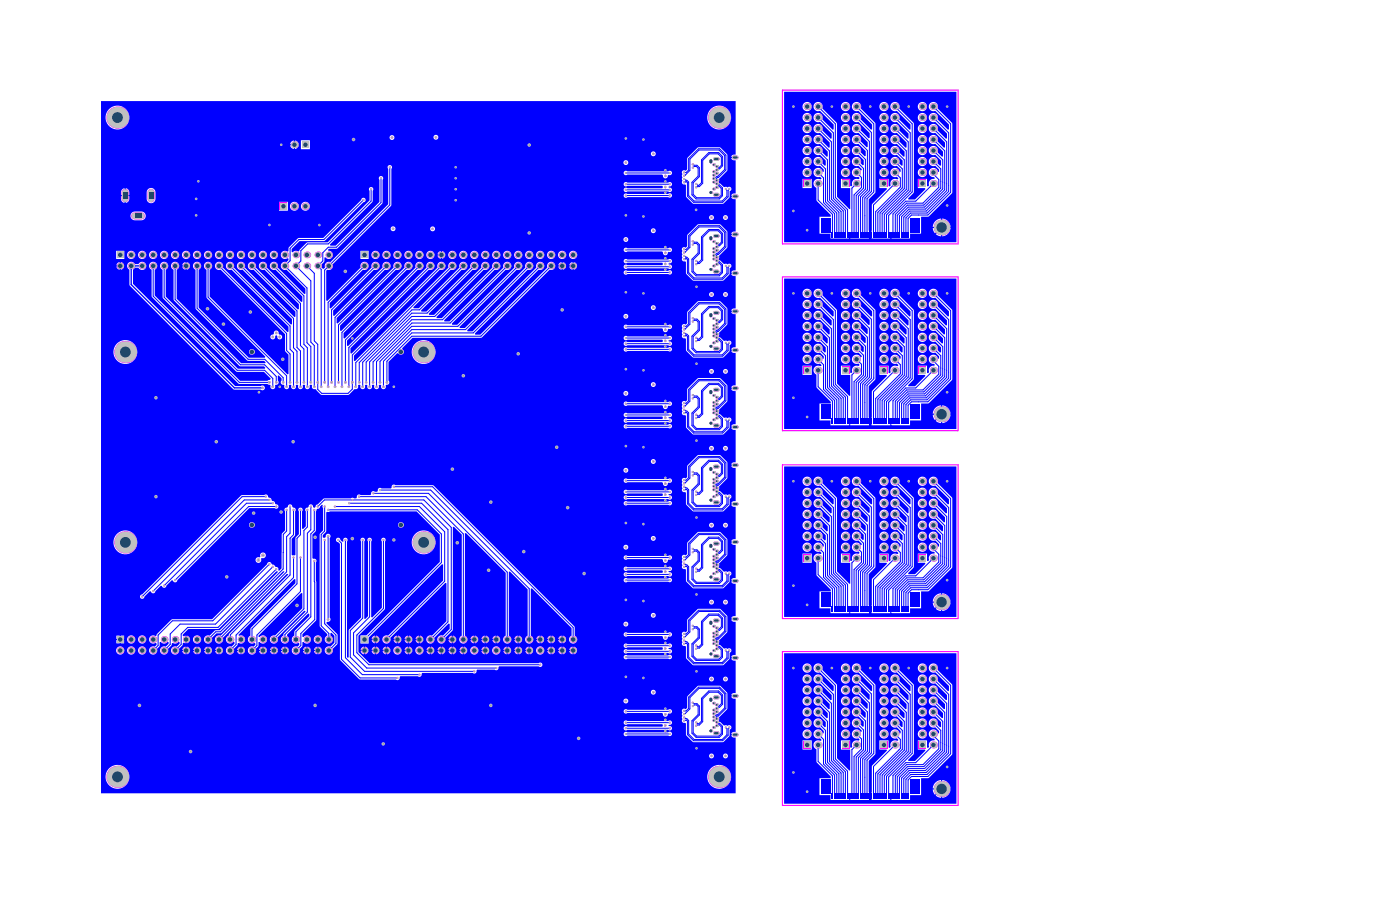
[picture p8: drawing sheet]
<svg xmlns="http://www.w3.org/2000/svg" width="1078mm" height="690mm" viewBox="0 0 1078 690" stroke-linecap="round" stroke-linejoin="round" font-family="sans-serif">
<path d="M603 69h135v119h-135zM603 213h135v118h-135zM603 358h135v118h-135zM603 501h135v119h-135z" fill="none" stroke="#f0f" stroke-width=".84"/>
<g fill="#f0f">
<circle cx="622" cy="321" r="1.2"/>
<circle cx="611" cy="306" r="1.2"/>
<circle cx="611" cy="226" r="1.2"/>
<circle cx="641" cy="226" r="1.2"/>
<circle cx="670" cy="226" r="1.2"/>
<circle cx="700" cy="226" r="1.2"/>
<circle cx="729" cy="226" r="1.2"/>
<circle cx="729" cy="302" r="1.2"/>
<circle cx="725" cy="319" r="6"/>
</g>
<circle cx="725" cy="319" r="4" fill="#1f4769"/>
<path d="M708 282h5v6h-5z" fill-rule="evenodd" fill="#f0f"/>
<circle cx="710" cy="285" r="1.7" fill="#1f4769"/>
<circle cx="710" cy="276" r="2.7" fill="#f0f"/>
<circle cx="710" cy="276" r="1.7" fill="#1f4769"/>
<circle cx="710" cy="268" r="2.7" fill="#f0f"/>
<circle cx="710" cy="268" r="1.7" fill="#1f4769"/>
<circle cx="710" cy="259" r="2.7" fill="#f0f"/>
<circle cx="710" cy="259" r="1.7" fill="#1f4769"/>
<circle cx="710" cy="251" r="2.7" fill="#f0f"/>
<circle cx="710" cy="251" r="1.7" fill="#1f4769"/>
<circle cx="710" cy="243" r="2.7" fill="#f0f"/>
<circle cx="710" cy="243" r="1.7" fill="#1f4769"/>
<circle cx="710" cy="234" r="2.7" fill="#f0f"/>
<circle cx="710" cy="234" r="1.7" fill="#1f4769"/>
<circle cx="710" cy="226" r="2.7" fill="#f0f"/>
<circle cx="710" cy="226" r="1.7" fill="#1f4769"/>
<circle cx="719" cy="226" r="2.7" fill="#f0f"/>
<circle cx="719" cy="226" r="1.7" fill="#1f4769"/>
<circle cx="719" cy="234" r="2.7" fill="#f0f"/>
<circle cx="719" cy="234" r="1.7" fill="#1f4769"/>
<circle cx="719" cy="243" r="2.7" fill="#f0f"/>
<circle cx="719" cy="243" r="1.7" fill="#1f4769"/>
<circle cx="719" cy="251" r="2.7" fill="#f0f"/>
<circle cx="719" cy="251" r="1.7" fill="#1f4769"/>
<circle cx="719" cy="259" r="2.7" fill="#f0f"/>
<circle cx="719" cy="259" r="1.7" fill="#1f4769"/>
<circle cx="719" cy="268" r="2.7" fill="#f0f"/>
<circle cx="719" cy="268" r="1.7" fill="#1f4769"/>
<circle cx="719" cy="276" r="2.7" fill="#f0f"/>
<circle cx="719" cy="276" r="1.7" fill="#1f4769"/>
<circle cx="719" cy="285" r="2.7" fill="#f0f"/>
<circle cx="719" cy="285" r="1.7" fill="#1f4769"/>
<path d="M678 282h5v6h-5z" fill-rule="evenodd" fill="#f0f"/>
<circle cx="681" cy="285" r="1.7" fill="#1f4769"/>
<circle cx="681" cy="276" r="2.7" fill="#f0f"/>
<circle cx="681" cy="276" r="1.7" fill="#1f4769"/>
<circle cx="681" cy="268" r="2.7" fill="#f0f"/>
<circle cx="681" cy="268" r="1.7" fill="#1f4769"/>
<circle cx="681" cy="259" r="2.7" fill="#f0f"/>
<circle cx="681" cy="259" r="1.7" fill="#1f4769"/>
<circle cx="681" cy="251" r="2.7" fill="#f0f"/>
<circle cx="681" cy="251" r="1.7" fill="#1f4769"/>
<circle cx="681" cy="243" r="2.7" fill="#f0f"/>
<circle cx="681" cy="243" r="1.7" fill="#1f4769"/>
<circle cx="681" cy="234" r="2.7" fill="#f0f"/>
<circle cx="681" cy="234" r="1.7" fill="#1f4769"/>
<circle cx="681" cy="226" r="2.7" fill="#f0f"/>
<circle cx="681" cy="226" r="1.7" fill="#1f4769"/>
<circle cx="689" cy="226" r="2.7" fill="#f0f"/>
<circle cx="689" cy="226" r="1.7" fill="#1f4769"/>
<circle cx="689" cy="234" r="2.7" fill="#f0f"/>
<circle cx="689" cy="234" r="1.7" fill="#1f4769"/>
<circle cx="689" cy="243" r="2.7" fill="#f0f"/>
<circle cx="689" cy="243" r="1.7" fill="#1f4769"/>
<circle cx="689" cy="251" r="2.7" fill="#f0f"/>
<circle cx="689" cy="251" r="1.7" fill="#1f4769"/>
<circle cx="689" cy="259" r="2.7" fill="#f0f"/>
<circle cx="689" cy="259" r="1.7" fill="#1f4769"/>
<circle cx="689" cy="268" r="2.7" fill="#f0f"/>
<circle cx="689" cy="268" r="1.7" fill="#1f4769"/>
<circle cx="689" cy="276" r="2.7" fill="#f0f"/>
<circle cx="689" cy="276" r="1.7" fill="#1f4769"/>
<circle cx="689" cy="285" r="2.7" fill="#f0f"/>
<circle cx="689" cy="285" r="1.7" fill="#1f4769"/>
<path d="M648 282h6v6h-6z" fill-rule="evenodd" fill="#f0f"/>
<circle cx="651" cy="285" r="1.7" fill="#1f4769"/>
<circle cx="651" cy="276" r="2.7" fill="#f0f"/>
<circle cx="651" cy="276" r="1.7" fill="#1f4769"/>
<circle cx="651" cy="268" r="2.7" fill="#f0f"/>
<circle cx="651" cy="268" r="1.7" fill="#1f4769"/>
<circle cx="651" cy="259" r="2.7" fill="#f0f"/>
<circle cx="651" cy="259" r="1.7" fill="#1f4769"/>
<circle cx="651" cy="251" r="2.7" fill="#f0f"/>
<circle cx="651" cy="251" r="1.7" fill="#1f4769"/>
<circle cx="651" cy="243" r="2.7" fill="#f0f"/>
<circle cx="651" cy="243" r="1.7" fill="#1f4769"/>
<circle cx="651" cy="234" r="2.7" fill="#f0f"/>
<circle cx="651" cy="234" r="1.7" fill="#1f4769"/>
<circle cx="651" cy="226" r="2.7" fill="#f0f"/>
<circle cx="651" cy="226" r="1.7" fill="#1f4769"/>
<circle cx="660" cy="226" r="2.7" fill="#f0f"/>
<circle cx="660" cy="226" r="1.7" fill="#1f4769"/>
<circle cx="660" cy="234" r="2.7" fill="#f0f"/>
<circle cx="660" cy="234" r="1.7" fill="#1f4769"/>
<circle cx="660" cy="243" r="2.7" fill="#f0f"/>
<circle cx="660" cy="243" r="1.7" fill="#1f4769"/>
<circle cx="660" cy="251" r="2.7" fill="#f0f"/>
<circle cx="660" cy="251" r="1.7" fill="#1f4769"/>
<circle cx="660" cy="259" r="2.7" fill="#f0f"/>
<circle cx="660" cy="259" r="1.7" fill="#1f4769"/>
<circle cx="660" cy="268" r="2.7" fill="#f0f"/>
<circle cx="660" cy="268" r="1.7" fill="#1f4769"/>
<circle cx="660" cy="276" r="2.7" fill="#f0f"/>
<circle cx="660" cy="276" r="1.7" fill="#1f4769"/>
<circle cx="660" cy="285" r="2.7" fill="#f0f"/>
<circle cx="660" cy="285" r="1.7" fill="#1f4769"/>
<path d="M619 282h5v6h-5z" fill-rule="evenodd" fill="#f0f"/>
<circle cx="622" cy="285" r="1.7" fill="#1f4769"/>
<circle cx="622" cy="276" r="2.7" fill="#f0f"/>
<circle cx="622" cy="276" r="1.7" fill="#1f4769"/>
<circle cx="622" cy="268" r="2.7" fill="#f0f"/>
<circle cx="622" cy="268" r="1.7" fill="#1f4769"/>
<circle cx="622" cy="259" r="2.7" fill="#f0f"/>
<circle cx="622" cy="259" r="1.7" fill="#1f4769"/>
<circle cx="622" cy="251" r="2.7" fill="#f0f"/>
<circle cx="622" cy="251" r="1.7" fill="#1f4769"/>
<circle cx="622" cy="243" r="2.7" fill="#f0f"/>
<circle cx="622" cy="243" r="1.7" fill="#1f4769"/>
<circle cx="622" cy="234" r="2.7" fill="#f0f"/>
<circle cx="622" cy="234" r="1.7" fill="#1f4769"/>
<circle cx="622" cy="226" r="2.7" fill="#f0f"/>
<circle cx="622" cy="226" r="1.7" fill="#1f4769"/>
<circle cx="630" cy="226" r="2.7" fill="#f0f"/>
<circle cx="630" cy="226" r="1.7" fill="#1f4769"/>
<circle cx="630" cy="234" r="2.7" fill="#f0f"/>
<circle cx="630" cy="234" r="1.7" fill="#1f4769"/>
<circle cx="630" cy="243" r="2.7" fill="#f0f"/>
<circle cx="630" cy="243" r="1.7" fill="#1f4769"/>
<circle cx="630" cy="251" r="2.7" fill="#f0f"/>
<circle cx="630" cy="251" r="1.7" fill="#1f4769"/>
<circle cx="630" cy="259" r="2.7" fill="#f0f"/>
<circle cx="630" cy="259" r="1.7" fill="#1f4769"/>
<circle cx="630" cy="268" r="2.7" fill="#f0f"/>
<circle cx="630" cy="268" r="1.7" fill="#1f4769"/>
<circle cx="630" cy="276" r="2.7" fill="#f0f"/>
<circle cx="630" cy="276" r="1.7" fill="#1f4769"/>
<circle cx="630" cy="285" r="2.7" fill="#f0f"/>
<circle cx="630" cy="285" r="1.7" fill="#1f4769"/>
<g fill="#f0f">
<path d="M689 322h1v4h-1z" fill-rule="evenodd"/>
<path d="M697 322h1v4h-1z" fill-rule="evenodd"/>
<path d="M694 322h1v4h-1z" fill-rule="evenodd"/>
<path d="M690 322h1v4h-1z" fill-rule="evenodd"/>
<path d="M699 322h1v4h-1z" fill-rule="evenodd"/>
<path d="M687 322h1v4h-1z" fill-rule="evenodd"/>
<path d="M695 322h1v4h-1z" fill-rule="evenodd"/>
<path d="M692 322h1v4h-1z" fill-rule="evenodd"/>
<path d="M641 322h1v4h-1z" fill-rule="evenodd"/>
<path d="M642 322h1v4h-1z" fill-rule="evenodd"/>
<path d="M644 322h1v4h-1z" fill-rule="evenodd"/>
<path d="M646 322h1v4h-1z" fill-rule="evenodd"/>
<path d="M647 322h1v4h-1z" fill-rule="evenodd"/>
<path d="M649 322h1v4h-1z" fill-rule="evenodd"/>
<path d="M651 322h1v4h-1z" fill-rule="evenodd"/>
<path d="M652 322h1v4h-1z" fill-rule="evenodd"/>
<path d="M654 322h1v4h-1z" fill-rule="evenodd"/>
<path d="M656 322h1v4h-1z" fill-rule="evenodd"/>
<path d="M657 322h1v4h-1z" fill-rule="evenodd"/>
<path d="M659 322h1v4h-1z" fill-rule="evenodd"/>
<path d="M661 322h1v4h-1z" fill-rule="evenodd"/>
<path d="M662 322h1v4h-1z" fill-rule="evenodd"/>
<path d="M664 322h1v4h-1z" fill-rule="evenodd"/>
<path d="M665 322h1v4h-1z" fill-rule="evenodd"/>
<path d="M667 322h1v4h-1z" fill-rule="evenodd"/>
<path d="M669 322h1v4h-1z" fill-rule="evenodd"/>
<path d="M670 322h1v4h-1z" fill-rule="evenodd"/>
<path d="M672 322h1v4h-1z" fill-rule="evenodd"/>
<path d="M674 322h1v4h-1z" fill-rule="evenodd"/>
<path d="M675 322h1v4h-1z" fill-rule="evenodd"/>
<path d="M677 322h1v4h-1z" fill-rule="evenodd"/>
<path d="M679 322h1v4h-1z" fill-rule="evenodd"/>
<path d="M680 322h1v4h-1z" fill-rule="evenodd"/>
<path d="M682 322h1v4h-1z" fill-rule="evenodd"/>
<path d="M684 322h1v4h-1z" fill-rule="evenodd"/>
<path d="M685 322h1v4h-1z" fill-rule="evenodd"/>
<path d="M632 311h7v11h-7z" fill-rule="evenodd"/>
<path d="M701 311h7v11h-7z" fill-rule="evenodd"/>
</g>
<g fill="#f0f">
<circle cx="622" cy="609" r="1.2"/>
<circle cx="611" cy="594" r="1.2"/>
<circle cx="611" cy="514" r="1.2"/>
<circle cx="641" cy="514" r="1.2"/>
<circle cx="670" cy="514" r="1.2"/>
<circle cx="700" cy="514" r="1.2"/>
<circle cx="729" cy="514" r="1.2"/>
<circle cx="729" cy="590" r="1.2"/>
<circle cx="725" cy="607" r="6"/>
</g>
<circle cx="725" cy="607" r="4" fill="#1f4769"/>
<path d="M708 570h5v6h-5z" fill-rule="evenodd" fill="#f0f"/>
<circle cx="710" cy="573" r="1.7" fill="#1f4769"/>
<circle cx="710" cy="565" r="2.7" fill="#f0f"/>
<circle cx="710" cy="565" r="1.7" fill="#1f4769"/>
<circle cx="710" cy="556" r="2.7" fill="#f0f"/>
<circle cx="710" cy="556" r="1.7" fill="#1f4769"/>
<circle cx="710" cy="548" r="2.7" fill="#f0f"/>
<circle cx="710" cy="548" r="1.7" fill="#1f4769"/>
<circle cx="710" cy="539" r="2.7" fill="#f0f"/>
<circle cx="710" cy="539" r="1.7" fill="#1f4769"/>
<circle cx="710" cy="531" r="2.7" fill="#f0f"/>
<circle cx="710" cy="531" r="1.7" fill="#1f4769"/>
<circle cx="710" cy="522" r="2.7" fill="#f0f"/>
<circle cx="710" cy="522" r="1.7" fill="#1f4769"/>
<circle cx="710" cy="514" r="2.7" fill="#f0f"/>
<circle cx="710" cy="514" r="1.7" fill="#1f4769"/>
<circle cx="719" cy="514" r="2.7" fill="#f0f"/>
<circle cx="719" cy="514" r="1.7" fill="#1f4769"/>
<circle cx="719" cy="522" r="2.7" fill="#f0f"/>
<circle cx="719" cy="522" r="1.7" fill="#1f4769"/>
<circle cx="719" cy="531" r="2.7" fill="#f0f"/>
<circle cx="719" cy="531" r="1.7" fill="#1f4769"/>
<circle cx="719" cy="539" r="2.7" fill="#f0f"/>
<circle cx="719" cy="539" r="1.7" fill="#1f4769"/>
<circle cx="719" cy="548" r="2.7" fill="#f0f"/>
<circle cx="719" cy="548" r="1.7" fill="#1f4769"/>
<circle cx="719" cy="556" r="2.7" fill="#f0f"/>
<circle cx="719" cy="556" r="1.7" fill="#1f4769"/>
<circle cx="719" cy="565" r="2.7" fill="#f0f"/>
<circle cx="719" cy="565" r="1.7" fill="#1f4769"/>
<circle cx="719" cy="573" r="2.7" fill="#f0f"/>
<circle cx="719" cy="573" r="1.7" fill="#1f4769"/>
<path d="M678 570h5v6h-5z" fill-rule="evenodd" fill="#f0f"/>
<circle cx="681" cy="573" r="1.7" fill="#1f4769"/>
<circle cx="681" cy="565" r="2.7" fill="#f0f"/>
<circle cx="681" cy="565" r="1.7" fill="#1f4769"/>
<circle cx="681" cy="556" r="2.7" fill="#f0f"/>
<circle cx="681" cy="556" r="1.7" fill="#1f4769"/>
<circle cx="681" cy="548" r="2.7" fill="#f0f"/>
<circle cx="681" cy="548" r="1.7" fill="#1f4769"/>
<circle cx="681" cy="539" r="2.7" fill="#f0f"/>
<circle cx="681" cy="539" r="1.7" fill="#1f4769"/>
<circle cx="681" cy="531" r="2.7" fill="#f0f"/>
<circle cx="681" cy="531" r="1.7" fill="#1f4769"/>
<circle cx="681" cy="522" r="2.7" fill="#f0f"/>
<circle cx="681" cy="522" r="1.7" fill="#1f4769"/>
<circle cx="681" cy="514" r="2.7" fill="#f0f"/>
<circle cx="681" cy="514" r="1.7" fill="#1f4769"/>
<circle cx="689" cy="514" r="2.7" fill="#f0f"/>
<circle cx="689" cy="514" r="1.7" fill="#1f4769"/>
<circle cx="689" cy="522" r="2.7" fill="#f0f"/>
<circle cx="689" cy="522" r="1.7" fill="#1f4769"/>
<circle cx="689" cy="531" r="2.7" fill="#f0f"/>
<circle cx="689" cy="531" r="1.7" fill="#1f4769"/>
<circle cx="689" cy="539" r="2.7" fill="#f0f"/>
<circle cx="689" cy="539" r="1.7" fill="#1f4769"/>
<circle cx="689" cy="548" r="2.7" fill="#f0f"/>
<circle cx="689" cy="548" r="1.7" fill="#1f4769"/>
<circle cx="689" cy="556" r="2.7" fill="#f0f"/>
<circle cx="689" cy="556" r="1.7" fill="#1f4769"/>
<circle cx="689" cy="565" r="2.7" fill="#f0f"/>
<circle cx="689" cy="565" r="1.7" fill="#1f4769"/>
<circle cx="689" cy="573" r="2.7" fill="#f0f"/>
<circle cx="689" cy="573" r="1.7" fill="#1f4769"/>
<path d="M648 570h6v6h-6z" fill-rule="evenodd" fill="#f0f"/>
<circle cx="651" cy="573" r="1.7" fill="#1f4769"/>
<circle cx="651" cy="565" r="2.7" fill="#f0f"/>
<circle cx="651" cy="565" r="1.7" fill="#1f4769"/>
<circle cx="651" cy="556" r="2.7" fill="#f0f"/>
<circle cx="651" cy="556" r="1.7" fill="#1f4769"/>
<circle cx="651" cy="548" r="2.7" fill="#f0f"/>
<circle cx="651" cy="548" r="1.7" fill="#1f4769"/>
<circle cx="651" cy="539" r="2.7" fill="#f0f"/>
<circle cx="651" cy="539" r="1.7" fill="#1f4769"/>
<circle cx="651" cy="531" r="2.7" fill="#f0f"/>
<circle cx="651" cy="531" r="1.7" fill="#1f4769"/>
<circle cx="651" cy="522" r="2.7" fill="#f0f"/>
<circle cx="651" cy="522" r="1.7" fill="#1f4769"/>
<circle cx="651" cy="514" r="2.7" fill="#f0f"/>
<circle cx="651" cy="514" r="1.7" fill="#1f4769"/>
<circle cx="660" cy="514" r="2.7" fill="#f0f"/>
<circle cx="660" cy="514" r="1.7" fill="#1f4769"/>
<circle cx="660" cy="522" r="2.7" fill="#f0f"/>
<circle cx="660" cy="522" r="1.7" fill="#1f4769"/>
<circle cx="660" cy="531" r="2.7" fill="#f0f"/>
<circle cx="660" cy="531" r="1.7" fill="#1f4769"/>
<circle cx="660" cy="539" r="2.7" fill="#f0f"/>
<circle cx="660" cy="539" r="1.7" fill="#1f4769"/>
<circle cx="660" cy="548" r="2.7" fill="#f0f"/>
<circle cx="660" cy="548" r="1.7" fill="#1f4769"/>
<circle cx="660" cy="556" r="2.7" fill="#f0f"/>
<circle cx="660" cy="556" r="1.7" fill="#1f4769"/>
<circle cx="660" cy="565" r="2.7" fill="#f0f"/>
<circle cx="660" cy="565" r="1.7" fill="#1f4769"/>
<circle cx="660" cy="573" r="2.7" fill="#f0f"/>
<circle cx="660" cy="573" r="1.7" fill="#1f4769"/>
<path d="M619 570h5v6h-5z" fill-rule="evenodd" fill="#f0f"/>
<circle cx="622" cy="573" r="1.7" fill="#1f4769"/>
<circle cx="622" cy="565" r="2.7" fill="#f0f"/>
<circle cx="622" cy="565" r="1.7" fill="#1f4769"/>
<circle cx="622" cy="556" r="2.7" fill="#f0f"/>
<circle cx="622" cy="556" r="1.7" fill="#1f4769"/>
<circle cx="622" cy="548" r="2.7" fill="#f0f"/>
<circle cx="622" cy="548" r="1.7" fill="#1f4769"/>
<circle cx="622" cy="539" r="2.7" fill="#f0f"/>
<circle cx="622" cy="539" r="1.7" fill="#1f4769"/>
<circle cx="622" cy="531" r="2.7" fill="#f0f"/>
<circle cx="622" cy="531" r="1.7" fill="#1f4769"/>
<circle cx="622" cy="522" r="2.7" fill="#f0f"/>
<circle cx="622" cy="522" r="1.7" fill="#1f4769"/>
<circle cx="622" cy="514" r="2.7" fill="#f0f"/>
<circle cx="622" cy="514" r="1.7" fill="#1f4769"/>
<circle cx="630" cy="514" r="2.7" fill="#f0f"/>
<circle cx="630" cy="514" r="1.7" fill="#1f4769"/>
<circle cx="630" cy="522" r="2.7" fill="#f0f"/>
<circle cx="630" cy="522" r="1.7" fill="#1f4769"/>
<circle cx="630" cy="531" r="2.7" fill="#f0f"/>
<circle cx="630" cy="531" r="1.7" fill="#1f4769"/>
<circle cx="630" cy="539" r="2.7" fill="#f0f"/>
<circle cx="630" cy="539" r="1.7" fill="#1f4769"/>
<circle cx="630" cy="548" r="2.7" fill="#f0f"/>
<circle cx="630" cy="548" r="1.7" fill="#1f4769"/>
<circle cx="630" cy="556" r="2.7" fill="#f0f"/>
<circle cx="630" cy="556" r="1.7" fill="#1f4769"/>
<circle cx="630" cy="565" r="2.7" fill="#f0f"/>
<circle cx="630" cy="565" r="1.7" fill="#1f4769"/>
<circle cx="630" cy="573" r="2.7" fill="#f0f"/>
<circle cx="630" cy="573" r="1.7" fill="#1f4769"/>
<g fill="#f0f">
<path d="M689 610h1v4h-1z" fill-rule="evenodd"/>
<path d="M697 610h1v4h-1z" fill-rule="evenodd"/>
<path d="M694 610h1v4h-1z" fill-rule="evenodd"/>
<path d="M690 610h1v4h-1z" fill-rule="evenodd"/>
<path d="M699 610h1v4h-1z" fill-rule="evenodd"/>
<path d="M687 610h1v4h-1z" fill-rule="evenodd"/>
<path d="M695 610h1v4h-1z" fill-rule="evenodd"/>
<path d="M692 610h1v4h-1z" fill-rule="evenodd"/>
<path d="M641 610h1v4h-1z" fill-rule="evenodd"/>
<path d="M642 610h1v4h-1z" fill-rule="evenodd"/>
<path d="M644 610h1v4h-1z" fill-rule="evenodd"/>
<path d="M646 610h1v4h-1z" fill-rule="evenodd"/>
<path d="M647 610h1v4h-1z" fill-rule="evenodd"/>
<path d="M649 610h1v4h-1z" fill-rule="evenodd"/>
<path d="M651 610h1v4h-1z" fill-rule="evenodd"/>
<path d="M652 610h1v4h-1z" fill-rule="evenodd"/>
<path d="M654 610h1v4h-1z" fill-rule="evenodd"/>
<path d="M656 610h1v4h-1z" fill-rule="evenodd"/>
<path d="M657 610h1v4h-1z" fill-rule="evenodd"/>
<path d="M659 610h1v4h-1z" fill-rule="evenodd"/>
<path d="M661 610h1v4h-1z" fill-rule="evenodd"/>
<path d="M662 610h1v4h-1z" fill-rule="evenodd"/>
<path d="M664 610h1v4h-1z" fill-rule="evenodd"/>
<path d="M665 610h1v4h-1z" fill-rule="evenodd"/>
<path d="M667 610h1v4h-1z" fill-rule="evenodd"/>
<path d="M669 610h1v4h-1z" fill-rule="evenodd"/>
<path d="M670 610h1v4h-1z" fill-rule="evenodd"/>
<path d="M672 610h1v4h-1z" fill-rule="evenodd"/>
<path d="M674 610h1v4h-1z" fill-rule="evenodd"/>
<path d="M675 610h1v4h-1z" fill-rule="evenodd"/>
<path d="M677 610h1v4h-1z" fill-rule="evenodd"/>
<path d="M679 610h1v4h-1z" fill-rule="evenodd"/>
<path d="M680 610h1v4h-1z" fill-rule="evenodd"/>
<path d="M682 610h1v4h-1z" fill-rule="evenodd"/>
<path d="M684 610h1v4h-1z" fill-rule="evenodd"/>
<path d="M685 610h1v4h-1z" fill-rule="evenodd"/>
<path d="M632 600h7v11h-7z" fill-rule="evenodd"/>
<path d="M701 600h7v11h-7z" fill-rule="evenodd"/>
</g>
<g fill="#f0f">
<circle cx="622" cy="465" r="1.2"/>
<circle cx="611" cy="451" r="1.2"/>
<circle cx="611" cy="370" r="1.2"/>
<circle cx="641" cy="370" r="1.2"/>
<circle cx="670" cy="370" r="1.2"/>
<circle cx="700" cy="370" r="1.2"/>
<circle cx="729" cy="370" r="1.2"/>
<circle cx="729" cy="446" r="1.2"/>
<circle cx="725" cy="463" r="6"/>
</g>
<circle cx="725" cy="463" r="4" fill="#1f4769"/>
<path d="M708 427h5v5h-5z" fill-rule="evenodd" fill="#f0f"/>
<circle cx="710" cy="429" r="1.7" fill="#1f4769"/>
<circle cx="710" cy="421" r="2.7" fill="#f0f"/>
<circle cx="710" cy="421" r="1.7" fill="#1f4769"/>
<circle cx="710" cy="412" r="2.7" fill="#f0f"/>
<circle cx="710" cy="412" r="1.7" fill="#1f4769"/>
<circle cx="710" cy="404" r="2.7" fill="#f0f"/>
<circle cx="710" cy="404" r="1.7" fill="#1f4769"/>
<circle cx="710" cy="396" r="2.7" fill="#f0f"/>
<circle cx="710" cy="396" r="1.7" fill="#1f4769"/>
<circle cx="710" cy="387" r="2.7" fill="#f0f"/>
<circle cx="710" cy="387" r="1.7" fill="#1f4769"/>
<circle cx="710" cy="379" r="2.7" fill="#f0f"/>
<circle cx="710" cy="379" r="1.7" fill="#1f4769"/>
<circle cx="710" cy="370" r="2.7" fill="#f0f"/>
<circle cx="710" cy="370" r="1.7" fill="#1f4769"/>
<circle cx="719" cy="370" r="2.7" fill="#f0f"/>
<circle cx="719" cy="370" r="1.7" fill="#1f4769"/>
<circle cx="719" cy="379" r="2.7" fill="#f0f"/>
<circle cx="719" cy="379" r="1.7" fill="#1f4769"/>
<circle cx="719" cy="387" r="2.7" fill="#f0f"/>
<circle cx="719" cy="387" r="1.7" fill="#1f4769"/>
<circle cx="719" cy="396" r="2.7" fill="#f0f"/>
<circle cx="719" cy="396" r="1.7" fill="#1f4769"/>
<circle cx="719" cy="404" r="2.7" fill="#f0f"/>
<circle cx="719" cy="404" r="1.7" fill="#1f4769"/>
<circle cx="719" cy="412" r="2.7" fill="#f0f"/>
<circle cx="719" cy="412" r="1.7" fill="#1f4769"/>
<circle cx="719" cy="421" r="2.7" fill="#f0f"/>
<circle cx="719" cy="421" r="1.7" fill="#1f4769"/>
<circle cx="719" cy="429" r="2.7" fill="#f0f"/>
<circle cx="719" cy="429" r="1.7" fill="#1f4769"/>
<path d="M678 427h5v5h-5z" fill-rule="evenodd" fill="#f0f"/>
<circle cx="681" cy="429" r="1.7" fill="#1f4769"/>
<circle cx="681" cy="421" r="2.7" fill="#f0f"/>
<circle cx="681" cy="421" r="1.7" fill="#1f4769"/>
<circle cx="681" cy="412" r="2.7" fill="#f0f"/>
<circle cx="681" cy="412" r="1.7" fill="#1f4769"/>
<circle cx="681" cy="404" r="2.7" fill="#f0f"/>
<circle cx="681" cy="404" r="1.7" fill="#1f4769"/>
<circle cx="681" cy="396" r="2.7" fill="#f0f"/>
<circle cx="681" cy="396" r="1.7" fill="#1f4769"/>
<circle cx="681" cy="387" r="2.7" fill="#f0f"/>
<circle cx="681" cy="387" r="1.7" fill="#1f4769"/>
<circle cx="681" cy="379" r="2.7" fill="#f0f"/>
<circle cx="681" cy="379" r="1.7" fill="#1f4769"/>
<circle cx="681" cy="370" r="2.7" fill="#f0f"/>
<circle cx="681" cy="370" r="1.7" fill="#1f4769"/>
<circle cx="689" cy="370" r="2.7" fill="#f0f"/>
<circle cx="689" cy="370" r="1.7" fill="#1f4769"/>
<circle cx="689" cy="379" r="2.7" fill="#f0f"/>
<circle cx="689" cy="379" r="1.7" fill="#1f4769"/>
<circle cx="689" cy="387" r="2.7" fill="#f0f"/>
<circle cx="689" cy="387" r="1.7" fill="#1f4769"/>
<circle cx="689" cy="396" r="2.7" fill="#f0f"/>
<circle cx="689" cy="396" r="1.7" fill="#1f4769"/>
<circle cx="689" cy="404" r="2.7" fill="#f0f"/>
<circle cx="689" cy="404" r="1.7" fill="#1f4769"/>
<circle cx="689" cy="412" r="2.7" fill="#f0f"/>
<circle cx="689" cy="412" r="1.7" fill="#1f4769"/>
<circle cx="689" cy="421" r="2.7" fill="#f0f"/>
<circle cx="689" cy="421" r="1.7" fill="#1f4769"/>
<circle cx="689" cy="429" r="2.7" fill="#f0f"/>
<circle cx="689" cy="429" r="1.7" fill="#1f4769"/>
<path d="M648 427h6v5h-6z" fill-rule="evenodd" fill="#f0f"/>
<circle cx="651" cy="429" r="1.7" fill="#1f4769"/>
<circle cx="651" cy="421" r="2.7" fill="#f0f"/>
<circle cx="651" cy="421" r="1.7" fill="#1f4769"/>
<circle cx="651" cy="412" r="2.7" fill="#f0f"/>
<circle cx="651" cy="412" r="1.7" fill="#1f4769"/>
<circle cx="651" cy="404" r="2.7" fill="#f0f"/>
<circle cx="651" cy="404" r="1.7" fill="#1f4769"/>
<circle cx="651" cy="396" r="2.7" fill="#f0f"/>
<circle cx="651" cy="396" r="1.7" fill="#1f4769"/>
<circle cx="651" cy="387" r="2.7" fill="#f0f"/>
<circle cx="651" cy="387" r="1.7" fill="#1f4769"/>
<circle cx="651" cy="379" r="2.7" fill="#f0f"/>
<circle cx="651" cy="379" r="1.7" fill="#1f4769"/>
<circle cx="651" cy="370" r="2.7" fill="#f0f"/>
<circle cx="651" cy="370" r="1.7" fill="#1f4769"/>
<circle cx="660" cy="370" r="2.7" fill="#f0f"/>
<circle cx="660" cy="370" r="1.7" fill="#1f4769"/>
<circle cx="660" cy="379" r="2.7" fill="#f0f"/>
<circle cx="660" cy="379" r="1.7" fill="#1f4769"/>
<circle cx="660" cy="387" r="2.7" fill="#f0f"/>
<circle cx="660" cy="387" r="1.7" fill="#1f4769"/>
<circle cx="660" cy="396" r="2.7" fill="#f0f"/>
<circle cx="660" cy="396" r="1.7" fill="#1f4769"/>
<circle cx="660" cy="404" r="2.7" fill="#f0f"/>
<circle cx="660" cy="404" r="1.7" fill="#1f4769"/>
<circle cx="660" cy="412" r="2.7" fill="#f0f"/>
<circle cx="660" cy="412" r="1.7" fill="#1f4769"/>
<circle cx="660" cy="421" r="2.7" fill="#f0f"/>
<circle cx="660" cy="421" r="1.7" fill="#1f4769"/>
<circle cx="660" cy="429" r="2.7" fill="#f0f"/>
<circle cx="660" cy="429" r="1.7" fill="#1f4769"/>
<path d="M619 427h5v5h-5z" fill-rule="evenodd" fill="#f0f"/>
<circle cx="622" cy="429" r="1.7" fill="#1f4769"/>
<circle cx="622" cy="421" r="2.7" fill="#f0f"/>
<circle cx="622" cy="421" r="1.7" fill="#1f4769"/>
<circle cx="622" cy="412" r="2.7" fill="#f0f"/>
<circle cx="622" cy="412" r="1.7" fill="#1f4769"/>
<circle cx="622" cy="404" r="2.7" fill="#f0f"/>
<circle cx="622" cy="404" r="1.7" fill="#1f4769"/>
<circle cx="622" cy="396" r="2.7" fill="#f0f"/>
<circle cx="622" cy="396" r="1.7" fill="#1f4769"/>
<circle cx="622" cy="387" r="2.7" fill="#f0f"/>
<circle cx="622" cy="387" r="1.7" fill="#1f4769"/>
<circle cx="622" cy="379" r="2.7" fill="#f0f"/>
<circle cx="622" cy="379" r="1.7" fill="#1f4769"/>
<circle cx="622" cy="370" r="2.7" fill="#f0f"/>
<circle cx="622" cy="370" r="1.7" fill="#1f4769"/>
<circle cx="630" cy="370" r="2.7" fill="#f0f"/>
<circle cx="630" cy="370" r="1.7" fill="#1f4769"/>
<circle cx="630" cy="379" r="2.7" fill="#f0f"/>
<circle cx="630" cy="379" r="1.7" fill="#1f4769"/>
<circle cx="630" cy="387" r="2.7" fill="#f0f"/>
<circle cx="630" cy="387" r="1.7" fill="#1f4769"/>
<circle cx="630" cy="396" r="2.7" fill="#f0f"/>
<circle cx="630" cy="396" r="1.7" fill="#1f4769"/>
<circle cx="630" cy="404" r="2.7" fill="#f0f"/>
<circle cx="630" cy="404" r="1.7" fill="#1f4769"/>
<circle cx="630" cy="412" r="2.7" fill="#f0f"/>
<circle cx="630" cy="412" r="1.7" fill="#1f4769"/>
<circle cx="630" cy="421" r="2.7" fill="#f0f"/>
<circle cx="630" cy="421" r="1.7" fill="#1f4769"/>
<circle cx="630" cy="429" r="2.7" fill="#f0f"/>
<circle cx="630" cy="429" r="1.7" fill="#1f4769"/>
<g fill="#f0f">
<path d="M689 467h1v4h-1z" fill-rule="evenodd"/>
<path d="M697 467h1v4h-1z" fill-rule="evenodd"/>
<path d="M694 467h1v4h-1z" fill-rule="evenodd"/>
<path d="M690 467h1v4h-1z" fill-rule="evenodd"/>
<path d="M699 467h1v4h-1z" fill-rule="evenodd"/>
<path d="M687 467h1v4h-1z" fill-rule="evenodd"/>
<path d="M695 467h1v4h-1z" fill-rule="evenodd"/>
<path d="M692 467h1v4h-1z" fill-rule="evenodd"/>
<path d="M641 467h1v4h-1z" fill-rule="evenodd"/>
<path d="M642 467h1v4h-1z" fill-rule="evenodd"/>
<path d="M644 467h1v4h-1z" fill-rule="evenodd"/>
<path d="M646 467h1v4h-1z" fill-rule="evenodd"/>
<path d="M647 467h1v4h-1z" fill-rule="evenodd"/>
<path d="M649 467h1v4h-1z" fill-rule="evenodd"/>
<path d="M651 467h1v4h-1z" fill-rule="evenodd"/>
<path d="M652 467h1v4h-1z" fill-rule="evenodd"/>
<path d="M654 467h1v4h-1z" fill-rule="evenodd"/>
<path d="M656 467h1v4h-1z" fill-rule="evenodd"/>
<path d="M657 467h1v4h-1z" fill-rule="evenodd"/>
<path d="M659 467h1v4h-1z" fill-rule="evenodd"/>
<path d="M661 467h1v4h-1z" fill-rule="evenodd"/>
<path d="M662 467h1v4h-1z" fill-rule="evenodd"/>
<path d="M664 467h1v4h-1z" fill-rule="evenodd"/>
<path d="M665 467h1v4h-1z" fill-rule="evenodd"/>
<path d="M667 467h1v4h-1z" fill-rule="evenodd"/>
<path d="M669 467h1v4h-1z" fill-rule="evenodd"/>
<path d="M670 467h1v4h-1z" fill-rule="evenodd"/>
<path d="M672 467h1v4h-1z" fill-rule="evenodd"/>
<path d="M674 467h1v4h-1z" fill-rule="evenodd"/>
<path d="M675 467h1v4h-1z" fill-rule="evenodd"/>
<path d="M677 467h1v4h-1z" fill-rule="evenodd"/>
<path d="M679 467h1v4h-1z" fill-rule="evenodd"/>
<path d="M680 467h1v4h-1z" fill-rule="evenodd"/>
<path d="M682 467h1v4h-1z" fill-rule="evenodd"/>
<path d="M684 467h1v4h-1z" fill-rule="evenodd"/>
<path d="M685 467h1v4h-1z" fill-rule="evenodd"/>
<path d="M632 456h7v11h-7z" fill-rule="evenodd"/>
<path d="M701 456h7v11h-7z" fill-rule="evenodd"/>
</g>
<g fill="#f0f">
<circle cx="147" cy="578" r="1.4"/>
<circle cx="295" cy="572" r="1.4"/>
<circle cx="218" cy="276" r="1.4"/>
<circle cx="352" cy="418" r="1.4"/>
<circle cx="376" cy="439" r="1.4"/>
<circle cx="175" cy="444" r="1.4"/>
<circle cx="229" cy="466" r="1.4"/>
<circle cx="266" cy="209" r="1.4"/>
<circle cx="172" cy="249" r="1.4"/>
<circle cx="160" cy="238" r="1.4"/>
<circle cx="193" cy="240" r="1.4"/>
<circle cx="433" cy="238" r="1.4"/>
<circle cx="399" cy="272" r="1.4"/>
<circle cx="357" cy="289" r="1.4"/>
<circle cx="378" cy="386" r="1.4"/>
<circle cx="348" cy="361" r="1.4"/>
<circle cx="437" cy="391" r="1.4"/>
<circle cx="403" cy="424" r="1.4"/>
<circle cx="450" cy="441" r="1.4"/>
<circle cx="167" cy="340" r="1.4"/>
<circle cx="226" cy="340" r="1.4"/>
<circle cx="120" cy="382" r="1.4"/>
<circle cx="120" cy="306" r="1.4"/>
<circle cx="272" cy="107" r="1.4"/>
<circle cx="408" cy="179" r="1.4"/>
<circle cx="408" cy="112" r="1.4"/>
<circle cx="429" cy="344" r="1.4"/>
<circle cx="107" cy="543" r="1.4"/>
<circle cx="243" cy="543" r="1.4"/>
<circle cx="378" cy="543" r="1.4"/>
<circle cx="446" cy="568" r="1.4"/>
<circle cx="271" cy="414" r="1.4"/>
<circle cx="217" cy="111" r="1"/>
<circle cx="243" cy="413" r="1.4"/>
<circle cx="195" cy="395" r="1.4"/>
<circle cx="216" cy="394" r="1.4"/>
<circle cx="303" cy="415" r="1.4"/>
<circle cx="482" cy="521" r="1"/>
<circle cx="495" cy="522" r="1"/>
<circle cx="482" cy="462" r="1"/>
<circle cx="482" cy="402" r="1"/>
<circle cx="495" cy="462" r="1"/>
<circle cx="495" cy="403" r="1"/>
<circle cx="199" cy="302" r="1"/>
<circle cx="215" cy="298" r="1"/>
<circle cx="303" cy="298" r="1"/>
<circle cx="271" cy="260" r="1"/>
<circle cx="208" cy="173" r="1"/>
<circle cx="151" cy="166" r="1"/>
<circle cx="151" cy="153" r="1"/>
<circle cx="153" cy="139" r="1"/>
<circle cx="246" cy="173" r="1"/>
<circle cx="482" cy="343" r="1"/>
<circle cx="482" cy="284" r="1"/>
<circle cx="495" cy="226" r="1"/>
<circle cx="495" cy="344" r="1"/>
<circle cx="495" cy="285" r="1"/>
<circle cx="351" cy="154" r="1"/>
<circle cx="482" cy="166" r="1"/>
<circle cx="351" cy="146" r="1"/>
<circle cx="351" cy="129" r="1"/>
<circle cx="351" cy="137" r="1"/>
<circle cx="482" cy="106" r="1"/>
<circle cx="495" cy="167" r="1"/>
<circle cx="495" cy="107" r="1"/>
<circle cx="512" cy="562" r="1"/>
<circle cx="512" cy="545" r="1"/>
<circle cx="512" cy="554" r="1"/>
<circle cx="512" cy="503" r="1"/>
<circle cx="512" cy="495" r="1"/>
<circle cx="536" cy="576" r="1"/>
<circle cx="536" cy="516" r="1"/>
<circle cx="512" cy="444" r="1"/>
<circle cx="512" cy="427" r="1"/>
<circle cx="512" cy="435" r="1"/>
<circle cx="512" cy="385" r="1"/>
<circle cx="512" cy="368" r="1"/>
<circle cx="512" cy="376" r="1"/>
<circle cx="512" cy="486" r="1"/>
<circle cx="536" cy="457" r="1"/>
<circle cx="536" cy="398" r="1"/>
<circle cx="512" cy="326" r="1"/>
<circle cx="512" cy="308" r="1"/>
<circle cx="512" cy="317" r="1"/>
<circle cx="512" cy="267" r="1"/>
<circle cx="512" cy="249" r="1"/>
<circle cx="512" cy="258" r="1"/>
<circle cx="536" cy="339" r="1"/>
<circle cx="536" cy="280" r="1"/>
<circle cx="512" cy="207" r="1"/>
<circle cx="512" cy="148" r="1"/>
<circle cx="512" cy="190" r="1"/>
<circle cx="512" cy="131" r="1"/>
<circle cx="512" cy="140" r="1"/>
<circle cx="536" cy="221" r="1"/>
<circle cx="512" cy="199" r="1"/>
<circle cx="536" cy="161" r="1"/>
<circle cx="482" cy="225" r="1"/>
<circle cx="482" cy="243" r="1"/>
<circle cx="562" cy="145" r=".8"/>
<circle cx="559" cy="145" r=".8"/>
<circle cx="527" cy="138" r=".8"/>
<circle cx="533" cy="126" r=".8"/>
<circle cx="534" cy="129" r=".8"/>
<circle cx="527" cy="140" r=".8"/>
<circle cx="536" cy="142" r=".8"/>
<circle cx="536" cy="144" r=".8"/>
<circle cx="527" cy="133" r=".8"/>
<circle cx="527" cy="135" r=".8"/>
<circle cx="562" cy="205" r=".8"/>
<circle cx="559" cy="205" r=".8"/>
<circle cx="527" cy="197" r=".8"/>
<circle cx="533" cy="186" r=".8"/>
<circle cx="534" cy="188" r=".8"/>
<circle cx="527" cy="199" r=".8"/>
<circle cx="536" cy="201" r=".8"/>
<circle cx="536" cy="203" r=".8"/>
<circle cx="527" cy="192" r=".8"/>
<circle cx="527" cy="194" r=".8"/>
<circle cx="562" cy="264" r=".8"/>
<circle cx="559" cy="264" r=".8"/>
<circle cx="527" cy="256" r=".8"/>
<circle cx="533" cy="245" r=".8"/>
<circle cx="534" cy="247" r=".8"/>
<circle cx="527" cy="259" r=".8"/>
<circle cx="536" cy="260" r=".8"/>
<circle cx="536" cy="262" r=".8"/>
<circle cx="527" cy="251" r=".8"/>
<circle cx="527" cy="254" r=".8"/>
<circle cx="562" cy="323" r=".8"/>
<circle cx="559" cy="323" r=".8"/>
<circle cx="527" cy="315" r=".8"/>
<circle cx="533" cy="304" r=".8"/>
<circle cx="534" cy="306" r=".8"/>
<circle cx="527" cy="318" r=".8"/>
<circle cx="536" cy="319" r=".8"/>
<circle cx="536" cy="322" r=".8"/>
<circle cx="527" cy="310" r=".8"/>
<circle cx="527" cy="313" r=".8"/>
<circle cx="562" cy="382" r=".8"/>
<circle cx="559" cy="382" r=".8"/>
<circle cx="527" cy="374" r=".8"/>
<circle cx="533" cy="363" r=".8"/>
<circle cx="534" cy="366" r=".8"/>
<circle cx="527" cy="377" r=".8"/>
<circle cx="536" cy="378" r=".8"/>
<circle cx="536" cy="381" r=".8"/>
<circle cx="527" cy="369" r=".8"/>
<circle cx="527" cy="372" r=".8"/>
<circle cx="562" cy="441" r=".8"/>
<circle cx="559" cy="441" r=".8"/>
<circle cx="527" cy="434" r=".8"/>
<circle cx="533" cy="422" r=".8"/>
<circle cx="534" cy="425" r=".8"/>
<circle cx="527" cy="436" r=".8"/>
<circle cx="536" cy="437" r=".8"/>
<circle cx="536" cy="440" r=".8"/>
<circle cx="527" cy="428" r=".8"/>
<circle cx="527" cy="431" r=".8"/>
<circle cx="562" cy="500" r=".8"/>
<circle cx="559" cy="500" r=".8"/>
<circle cx="527" cy="493" r=".8"/>
<circle cx="533" cy="481" r=".8"/>
<circle cx="534" cy="484" r=".8"/>
<circle cx="527" cy="495" r=".8"/>
<circle cx="536" cy="497" r=".8"/>
<circle cx="536" cy="499" r=".8"/>
<circle cx="527" cy="488" r=".8"/>
<circle cx="527" cy="490" r=".8"/>
<circle cx="527" cy="549" r=".8"/>
<circle cx="527" cy="547" r=".8"/>
<circle cx="536" cy="558" r=".8"/>
<circle cx="536" cy="556" r=".8"/>
<circle cx="527" cy="554" r=".8"/>
<circle cx="534" cy="543" r=".8"/>
<circle cx="533" cy="541" r=".8"/>
<circle cx="527" cy="552" r=".8"/>
<circle cx="559" cy="560" r=".8"/>
<circle cx="562" cy="560" r=".8"/>
<circle cx="280" cy="154" r=".8"/>
<circle cx="286" cy="146" r=".8"/>
<circle cx="293" cy="137" r=".8"/>
<circle cx="300" cy="129" r=".8"/>
<circle cx="548" cy="404" r="1"/>
<circle cx="302" cy="106" r="1"/>
<circle cx="336" cy="106" r="1"/>
<circle cx="303" cy="176" r="1"/>
<circle cx="333" cy="176" r="1"/>
<circle cx="203" cy="427" r="1.4"/>
<circle cx="199" cy="431" r="1.4"/>
<circle cx="207" cy="434" r=".8"/>
<circle cx="210" cy="436" r=".8"/>
<circle cx="213" cy="438" r=".8"/>
<circle cx="253" cy="476" r="1"/>
<circle cx="253" cy="412" r="1"/>
<circle cx="207" cy="385" r=".8"/>
<circle cx="213" cy="390" r=".8"/>
<circle cx="109" cy="459" r=".8"/>
<circle cx="205" cy="382" r=".8"/>
<circle cx="118" cy="455" r=".8"/>
<circle cx="126" cy="451" r=".8"/>
<circle cx="210" cy="387" r=".8"/>
<circle cx="135" cy="446" r=".8"/>
<circle cx="242" cy="431" r=".8"/>
<circle cx="231" cy="429" r=".8"/>
<circle cx="226" cy="429" r=".8"/>
<circle cx="221" cy="392" r=".8"/>
<circle cx="223" cy="390" r=".8"/>
<circle cx="226" cy="392" r=".8"/>
<circle cx="231" cy="392" r=".8"/>
<circle cx="237" cy="392" r=".8"/>
<circle cx="239" cy="390" r=".8"/>
<circle cx="295" cy="415" r=".8"/>
<circle cx="285" cy="415" r=".8"/>
<circle cx="279" cy="415" r=".8"/>
<circle cx="266" cy="415" r=".8"/>
<circle cx="260" cy="415" r=".8"/>
<circle cx="250" cy="415" r=".8"/>
<circle cx="306" cy="522" r=".8"/>
<circle cx="323" cy="519" r=".8"/>
<circle cx="365" cy="516" r=".8"/>
<circle cx="382" cy="514" r=".8"/>
<circle cx="416" cy="511" r=".8"/>
<circle cx="242" cy="392" r=".8"/>
<circle cx="245" cy="390" r=".8"/>
<circle cx="250" cy="390" r=".8"/>
<circle cx="303" cy="374" r=".8"/>
<circle cx="293" cy="377" r=".8"/>
<circle cx="287" cy="380" r=".8"/>
<circle cx="276" cy="382" r=".8"/>
<circle cx="271" cy="385" r=".8"/>
<circle cx="269" cy="387" r=".8"/>
<circle cx="258" cy="390" r=".8"/>
<circle cx="253" cy="392" r=".8"/>
<circle cx="202" cy="298" r="1"/>
<circle cx="548" cy="167" r="1"/>
<circle cx="559" cy="167" r="1"/>
<circle cx="482" cy="125" r="1"/>
<circle cx="503" cy="118" r="1"/>
<circle cx="548" cy="227" r="1"/>
<circle cx="559" cy="227" r="1"/>
<circle cx="482" cy="184" r="1"/>
<circle cx="503" cy="177" r="1"/>
<circle cx="548" cy="286" r="1"/>
<circle cx="559" cy="286" r="1"/>
<circle cx="503" cy="237" r="1"/>
<circle cx="548" cy="345" r="1"/>
<circle cx="559" cy="345" r="1"/>
<circle cx="482" cy="303" r="1"/>
<circle cx="503" cy="296" r="1"/>
<circle cx="559" cy="404" r="1"/>
<circle cx="482" cy="362" r="1"/>
<circle cx="503" cy="355" r="1"/>
<circle cx="548" cy="463" r="1"/>
<circle cx="559" cy="463" r="1"/>
<circle cx="482" cy="421" r="1"/>
<circle cx="503" cy="414" r="1"/>
<circle cx="548" cy="522" r="1"/>
<circle cx="559" cy="522" r="1"/>
<circle cx="482" cy="480" r="1"/>
<circle cx="503" cy="473" r="1"/>
<circle cx="503" cy="533" r="1"/>
<circle cx="482" cy="539" r="1"/>
<circle cx="559" cy="582" r="1"/>
<circle cx="548" cy="582" r="1"/>
<circle cx="512" cy="144" r="1"/>
<circle cx="512" cy="135" r="1"/>
<circle cx="512" cy="203" r="1"/>
<circle cx="512" cy="195" r="1"/>
<circle cx="512" cy="262" r="1"/>
<circle cx="512" cy="254" r="1"/>
<circle cx="512" cy="321" r="1"/>
<circle cx="512" cy="313" r="1"/>
<circle cx="512" cy="381" r="1"/>
<circle cx="512" cy="372" r="1"/>
<circle cx="512" cy="440" r="1"/>
<circle cx="512" cy="431" r="1"/>
<circle cx="512" cy="499" r="1"/>
<circle cx="512" cy="490" r="1"/>
<circle cx="512" cy="550" r="1"/>
<circle cx="213" cy="256" r="1"/>
<circle cx="215" cy="259" r="1"/>
<circle cx="210" cy="259" r="1"/>
<circle cx="512" cy="558" r="1"/>
<circle cx="482" cy="150" r=".8"/>
<circle cx="482" cy="146" r=".8"/>
<circle cx="482" cy="142" r=".8"/>
<circle cx="482" cy="133" r=".8"/>
<circle cx="482" cy="210" r=".8"/>
<circle cx="482" cy="205" r=".8"/>
<circle cx="482" cy="201" r=".8"/>
<circle cx="482" cy="192" r=".8"/>
<circle cx="482" cy="269" r=".8"/>
<circle cx="482" cy="264" r=".8"/>
<circle cx="482" cy="260" r=".8"/>
<circle cx="482" cy="251" r=".8"/>
<circle cx="482" cy="328" r=".8"/>
<circle cx="482" cy="324" r=".8"/>
<circle cx="482" cy="319" r=".8"/>
<circle cx="482" cy="311" r=".8"/>
<circle cx="482" cy="387" r=".8"/>
<circle cx="482" cy="383" r=".8"/>
<circle cx="482" cy="378" r=".8"/>
<circle cx="482" cy="370" r=".8"/>
<circle cx="482" cy="446" r=".8"/>
<circle cx="482" cy="442" r=".8"/>
<circle cx="482" cy="438" r=".8"/>
<circle cx="482" cy="429" r=".8"/>
<circle cx="482" cy="506" r=".8"/>
<circle cx="482" cy="501" r=".8"/>
<circle cx="482" cy="497" r=".8"/>
<circle cx="482" cy="488" r=".8"/>
<circle cx="516" cy="133" r=".8"/>
<circle cx="516" cy="142" r=".8"/>
<circle cx="516" cy="146" r=".8"/>
<circle cx="516" cy="150" r=".8"/>
<circle cx="516" cy="192" r=".8"/>
<circle cx="516" cy="201" r=".8"/>
<circle cx="516" cy="205" r=".8"/>
<circle cx="516" cy="210" r=".8"/>
<circle cx="516" cy="251" r=".8"/>
<circle cx="516" cy="260" r=".8"/>
<circle cx="516" cy="264" r=".8"/>
<circle cx="516" cy="269" r=".8"/>
<circle cx="516" cy="311" r=".8"/>
<circle cx="516" cy="319" r=".8"/>
<circle cx="516" cy="324" r=".8"/>
<circle cx="516" cy="328" r=".8"/>
<circle cx="516" cy="370" r=".8"/>
<circle cx="516" cy="378" r=".8"/>
<circle cx="516" cy="383" r=".8"/>
<circle cx="516" cy="387" r=".8"/>
<circle cx="516" cy="429" r=".8"/>
<circle cx="516" cy="438" r=".8"/>
<circle cx="516" cy="442" r=".8"/>
<circle cx="516" cy="446" r=".8"/>
<circle cx="516" cy="488" r=".8"/>
<circle cx="516" cy="497" r=".8"/>
<circle cx="516" cy="501" r=".8"/>
<circle cx="516" cy="505" r=".8"/>
<circle cx="482" cy="547" r=".8"/>
<circle cx="482" cy="556" r=".8"/>
<circle cx="482" cy="560" r=".8"/>
<circle cx="482" cy="565" r=".8"/>
<circle cx="516" cy="565" r=".8"/>
<circle cx="516" cy="560" r=".8"/>
<circle cx="516" cy="556" r=".8"/>
<circle cx="516" cy="547" r=".8"/>
<circle cx="242" cy="298" r="1"/>
<circle cx="247" cy="298" r="1"/>
<circle cx="250" cy="294" r="1"/>
<circle cx="239" cy="294" r="1"/>
<circle cx="218" cy="294" r="1"/>
<circle cx="221" cy="298" r="1"/>
<circle cx="229" cy="294" r="1"/>
<circle cx="226" cy="298" r="1"/>
<circle cx="223" cy="294" r="1"/>
<circle cx="231" cy="298" r="1"/>
<circle cx="207" cy="294" r="1"/>
<circle cx="293" cy="294" r="1"/>
<circle cx="258" cy="298" r="1"/>
<circle cx="298" cy="294" r="1"/>
<circle cx="295" cy="298" r="1"/>
<circle cx="290" cy="298" r="1"/>
<circle cx="287" cy="294" r="1"/>
<circle cx="285" cy="298" r="1"/>
<circle cx="282" cy="294" r="1"/>
<circle cx="279" cy="298" r="1"/>
<circle cx="277" cy="294" r="1"/>
<circle cx="274" cy="298" r="1"/>
<circle cx="271" cy="294" r="1"/>
<circle cx="269" cy="298" r="1"/>
<circle cx="266" cy="294" r="1"/>
<circle cx="263" cy="298" r="1"/>
<circle cx="261" cy="294" r="1"/>
<circle cx="255" cy="294" r="1"/>
<circle cx="253" cy="298" r="1"/>
<circle cx="210" cy="298" r="1"/>
<circle cx="213" cy="294" r="1"/>
<circle cx="234" cy="294" r="1"/>
<circle cx="237" cy="298" r="1"/>
<circle cx="245" cy="294" r="1"/>
<circle cx="203" cy="500" r="2.6"/>
</g>
<circle cx="203" cy="500" r="1.7" fill="#1f4769"/>
<circle cx="169" cy="500" r="2.6" fill="#f0f"/>
<circle cx="169" cy="500" r="1.7" fill="#1f4769"/>
<circle cx="186" cy="500" r="2.6" fill="#f0f"/>
<circle cx="186" cy="500" r="1.7" fill="#1f4769"/>
<circle cx="236" cy="500" r="2.6" fill="#f0f"/>
<circle cx="236" cy="500" r="1.7" fill="#1f4769"/>
<circle cx="211" cy="500" r="2.6" fill="#f0f"/>
<circle cx="211" cy="500" r="1.7" fill="#1f4769"/>
<circle cx="219" cy="500" r="2.6" fill="#f0f"/>
<circle cx="219" cy="500" r="1.7" fill="#1f4769"/>
<circle cx="143" cy="500" r="2.6" fill="#f0f"/>
<circle cx="143" cy="500" r="1.7" fill="#1f4769"/>
<path d="M90 489h5v6h-5z" fill-rule="evenodd" fill="#f0f"/>
<circle cx="93" cy="492" r="1.7" fill="#1f4769"/>
<circle cx="143" cy="492" r="2.6" fill="#f0f"/>
<circle cx="143" cy="492" r="1.7" fill="#1f4769"/>
<circle cx="160" cy="500" r="2.6" fill="#f0f"/>
<circle cx="160" cy="500" r="1.7" fill="#1f4769"/>
<circle cx="152" cy="500" r="2.6" fill="#f0f"/>
<circle cx="152" cy="500" r="1.7" fill="#1f4769"/>
<circle cx="315" cy="500" r="2.6" fill="#f0f"/>
<circle cx="315" cy="500" r="1.7" fill="#1f4769"/>
<circle cx="289" cy="500" r="2.6" fill="#f0f"/>
<circle cx="289" cy="500" r="1.7" fill="#1f4769"/>
<circle cx="298" cy="500" r="2.6" fill="#f0f"/>
<circle cx="298" cy="500" r="1.7" fill="#1f4769"/>
<circle cx="348" cy="500" r="2.6" fill="#f0f"/>
<circle cx="348" cy="500" r="1.7" fill="#1f4769"/>
<circle cx="331" cy="500" r="2.6" fill="#f0f"/>
<circle cx="331" cy="500" r="1.7" fill="#1f4769"/>
<circle cx="340" cy="500" r="2.6" fill="#f0f"/>
<circle cx="340" cy="500" r="1.7" fill="#1f4769"/>
<circle cx="281" cy="500" r="2.6" fill="#f0f"/>
<circle cx="281" cy="500" r="1.7" fill="#1f4769"/>
<circle cx="245" cy="500" r="2.6" fill="#f0f"/>
<circle cx="245" cy="500" r="1.7" fill="#1f4769"/>
<circle cx="289" cy="492" r="2.6" fill="#f0f"/>
<circle cx="289" cy="492" r="1.7" fill="#1f4769"/>
<circle cx="323" cy="492" r="2.6" fill="#f0f"/>
<circle cx="323" cy="492" r="1.7" fill="#1f4769"/>
<circle cx="348" cy="492" r="2.6" fill="#f0f"/>
<circle cx="348" cy="492" r="1.7" fill="#1f4769"/>
<circle cx="306" cy="492" r="2.6" fill="#f0f"/>
<circle cx="306" cy="492" r="1.7" fill="#1f4769"/>
<circle cx="315" cy="492" r="2.6" fill="#f0f"/>
<circle cx="315" cy="492" r="1.7" fill="#1f4769"/>
<circle cx="408" cy="500" r="2.6" fill="#f0f"/>
<circle cx="408" cy="500" r="1.7" fill="#1f4769"/>
<circle cx="391" cy="500" r="2.6" fill="#f0f"/>
<circle cx="391" cy="500" r="1.7" fill="#1f4769"/>
<circle cx="399" cy="500" r="2.6" fill="#f0f"/>
<circle cx="399" cy="500" r="1.7" fill="#1f4769"/>
<circle cx="441" cy="500" r="2.6" fill="#f0f"/>
<circle cx="441" cy="500" r="1.7" fill="#1f4769"/>
<circle cx="424" cy="500" r="2.6" fill="#f0f"/>
<circle cx="424" cy="500" r="1.7" fill="#1f4769"/>
<circle cx="433" cy="500" r="2.6" fill="#f0f"/>
<circle cx="433" cy="500" r="1.7" fill="#1f4769"/>
<circle cx="374" cy="500" r="2.6" fill="#f0f"/>
<circle cx="374" cy="500" r="1.7" fill="#1f4769"/>
<circle cx="357" cy="500" r="2.6" fill="#f0f"/>
<circle cx="357" cy="500" r="1.7" fill="#1f4769"/>
<circle cx="382" cy="492" r="2.6" fill="#f0f"/>
<circle cx="382" cy="492" r="1.7" fill="#1f4769"/>
<circle cx="433" cy="492" r="2.6" fill="#f0f"/>
<circle cx="433" cy="492" r="1.7" fill="#1f4769"/>
<circle cx="416" cy="492" r="2.6" fill="#f0f"/>
<circle cx="416" cy="492" r="1.7" fill="#1f4769"/>
<circle cx="424" cy="492" r="2.6" fill="#f0f"/>
<circle cx="424" cy="492" r="1.7" fill="#1f4769"/>
<circle cx="399" cy="492" r="2.6" fill="#f0f"/>
<circle cx="399" cy="492" r="1.7" fill="#1f4769"/>
<circle cx="365" cy="492" r="2.6" fill="#f0f"/>
<circle cx="365" cy="492" r="1.7" fill="#1f4769"/>
<circle cx="374" cy="492" r="2.6" fill="#f0f"/>
<circle cx="374" cy="492" r="1.7" fill="#1f4769"/>
<circle cx="143" cy="205" r="2.6" fill="#f0f"/>
<circle cx="143" cy="205" r="1.7" fill="#1f4769"/>
<circle cx="93" cy="205" r="2.6" fill="#f0f"/>
<circle cx="93" cy="205" r="1.7" fill="#1f4769"/>
<circle cx="236" cy="196" r="2.6" fill="#f0f"/>
<circle cx="236" cy="196" r="1.7" fill="#1f4769"/>
<circle cx="340" cy="196" r="2.6" fill="#f0f"/>
<circle cx="340" cy="196" r="1.7" fill="#1f4769"/>
<path d="M96 148v5" fill="none" stroke="#f0f" stroke-width="5.5"/>
<path d="M95 148h3v5h-3z" fill-rule="evenodd" fill="#1f4769"/>
<circle cx="227" cy="111" r="2.6" fill="#f0f"/>
<circle cx="227" cy="111" r="1.7" fill="#1f4769"/>
<circle cx="441" cy="205" r="2.6" fill="#f0f"/>
<circle cx="441" cy="205" r="1.7" fill="#1f4769"/>
<circle cx="433" cy="205" r="2.6" fill="#f0f"/>
<circle cx="433" cy="205" r="1.7" fill="#1f4769"/>
<circle cx="550" cy="541" r="1.1" fill="#f0f"/>
<circle cx="550" cy="541" r=".7" fill="#1f4769"/>
<path d="M549 564l2-1h2l1 1-1 2h-2z" fill-rule="evenodd" fill="#f0f"/>
<g fill="#f0f">
<path d="M549 563h2v1h-2z"/>
<path d="M549 564h2v2l-2-1z"/>
<path d="M553 564h1l-1 2z"/>
<path d="M553 563l1 1h-1z"/>
</g>
<path d="M551 564h2" fill="none" stroke="#1f4769" stroke-width="1.7"/>
<path d="M549 537l2-2h2l1 2-1 1h-2z" fill-rule="evenodd" fill="#f0f"/>
<g fill="#f0f">
<path d="M549 536l2-1v2h-2z"/>
<path d="M549 537h2v1l-2-1z"/>
<path d="M553 537h1l-1 1z"/>
<path d="M553 535l1 2h-1z"/>
</g>
<path d="M551 537h2" fill="none" stroke="#1f4769" stroke-width="1.7"/>
<path d="M549 505l2-2h2l1 2-1 1h-2z" fill-rule="evenodd" fill="#f0f"/>
<g fill="#f0f">
<path d="M549 504l2-1v2h-2z"/>
<path d="M549 505h2v1h-2z"/>
<path d="M553 505h1l-1 1z"/>
<path d="M553 503v1l1 1h-1z"/>
</g>
<path d="M551 505h2" fill="none" stroke="#1f4769" stroke-width="1.7"/>
<circle cx="550" cy="500" r="1.1" fill="#f0f"/>
<circle cx="550" cy="500" r=".7" fill="#1f4769"/>
<path d="M564 565l1-1h2l2 1-2 2h-2z" fill-rule="evenodd" fill="#f0f"/>
<g fill="#f0f">
<path d="M564 564h1v1h-1z"/>
<path d="M564 565h1v2l-1-1z"/>
<path d="M567 565h2v1l-2 1z"/>
<path d="M567 564h1l1 1h-2z"/>
</g>
<path d="M565 565h2" fill="none" stroke="#1f4769" stroke-width="1.7"/>
<path d="M565 534h2l2 1-2 2h-2l-1-2z" fill-rule="evenodd" fill="#f0f"/>
<g fill="#f0f">
<path d="M564 534h1v1h-1z"/>
<path d="M564 535h1v2h-1z"/>
<path d="M567 535h2v1l-2 1z"/>
<path d="M567 534h1l1 1h-2z"/>
</g>
<path d="M565 535h2" fill="none" stroke="#1f4769" stroke-width="1.7"/>
<path d="M565 505h2l2 1-2 2h-2l-1-2z" fill-rule="evenodd" fill="#f0f"/>
<g fill="#f0f">
<path d="M564 505h1v1h-1z"/>
<path d="M564 506h1v2l-1-1z"/>
<path d="M567 506h2v1l-2 1z"/>
<path d="M567 505h1l1 1h-2z"/>
</g>
<path d="M565 506h2" fill="none" stroke="#1f4769" stroke-width="1.7"/>
<circle cx="550" cy="423" r="1.1" fill="#f0f"/>
<circle cx="550" cy="423" r=".7" fill="#1f4769"/>
<circle cx="550" cy="482" r="1.1" fill="#f0f"/>
<circle cx="550" cy="482" r=".7" fill="#1f4769"/>
<circle cx="550" cy="441" r="1.1" fill="#f0f"/>
<circle cx="550" cy="441" r=".7" fill="#1f4769"/>
<path d="M549 446l2-2h2l1 2-1 1h-2z" fill-rule="evenodd" fill="#f0f"/>
<g fill="#f0f">
<path d="M549 445l2-1v2h-2z"/>
<path d="M549 446h2v1h-2z"/>
<path d="M553 446h1l-1 1z"/>
<path d="M553 444l1 1v1h-1z"/>
</g>
<path d="M551 446h2" fill="none" stroke="#1f4769" stroke-width="1.7"/>
<circle cx="550" cy="363" r="1.1" fill="#f0f"/>
<circle cx="550" cy="363" r=".7" fill="#1f4769"/>
<path d="M549 418l2-1h2l1 1-1 2h-2z" fill-rule="evenodd" fill="#f0f"/>
<g fill="#f0f">
<path d="M549 417h2v1h-2z"/>
<path d="M549 418h2v2l-2-1z"/>
<path d="M553 418h1v1l-1 1z"/>
<path d="M553 417l1 1h-1z"/>
</g>
<path d="M551 418h2" fill="none" stroke="#1f4769" stroke-width="1.7"/>
<circle cx="550" cy="382" r="1.1" fill="#f0f"/>
<circle cx="550" cy="382" r=".7" fill="#1f4769"/>
<path d="M549 386l2-1h2l1 1-1 2h-2z" fill-rule="evenodd" fill="#f0f"/>
<g fill="#f0f">
<path d="M549 386l2-1v1h-2z"/>
<path d="M549 386h2v2l-2-1z"/>
<path d="M553 386h1v1l-1 1z"/>
<path d="M553 385l1 1h-1z"/>
</g>
<path d="M551 386h2" fill="none" stroke="#1f4769" stroke-width="1.7"/>
<path d="M549 477l2-1h2l1 1-1 2h-2z" fill-rule="evenodd" fill="#f0f"/>
<g fill="#f0f">
<path d="M549 476h2v1h-2z"/>
<path d="M549 477h2v2l-2-1z"/>
<path d="M553 477h1v1l-1 1z"/>
<path d="M553 476l1 1h-1z"/>
</g>
<path d="M551 477h2" fill="none" stroke="#1f4769" stroke-width="1.7"/>
<path d="M565 475h2l2 1-2 2h-2l-1-2z" fill-rule="evenodd" fill="#f0f"/>
<g fill="#f0f">
<path d="M564 475h1v1h-1z"/>
<path d="M564 476h1v2l-1-1z"/>
<path d="M567 476h2v1l-2 1z"/>
<path d="M567 475h1l1 1h-2z"/>
</g>
<path d="M565 476h2" fill="none" stroke="#1f4769" stroke-width="1.7"/>
<path d="M565 415h2l2 2-2 1h-2l-1-1z" fill-rule="evenodd" fill="#f0f"/>
<g fill="#f0f">
<path d="M564 416l1-1v2h-1z"/>
<path d="M564 417h1v1h-1z"/>
<path d="M567 417h2l-2 1z"/>
<path d="M567 415l1 1 1 1h-2z"/>
</g>
<path d="M565 417h2" fill="none" stroke="#1f4769" stroke-width="1.7"/>
<path d="M564 447l1-2h2l2 2-2 1h-2z" fill-rule="evenodd" fill="#f0f"/>
<g fill="#f0f">
<path d="M564 446l1-1v2h-1z"/>
<path d="M564 447h1v1h-1z"/>
<path d="M567 447h2l-2 1z"/>
<path d="M567 445l1 1 1 1h-2z"/>
</g>
<path d="M565 447h2" fill="none" stroke="#1f4769" stroke-width="1.7"/>
<path d="M564 388l1-2h2l2 2-2 1h-2z" fill-rule="evenodd" fill="#f0f"/>
<g fill="#f0f">
<path d="M564 387l1-1v2h-1z"/>
<path d="M564 388h1v1h-1z"/>
<path d="M567 388h2l-2 1z"/>
<path d="M567 386h1l1 2h-2z"/>
</g>
<path d="M565 388h2" fill="none" stroke="#1f4769" stroke-width="1.7"/>
<path d="M549 327l2-1h2l1 1-1 2h-2z" fill-rule="evenodd" fill="#f0f"/>
<g fill="#f0f">
<path d="M549 326h2v1h-2z"/>
<path d="M549 327h2v2l-2-1z"/>
<path d="M553 327h1v1l-1 1z"/>
<path d="M553 326h1v1h-1z"/>
</g>
<path d="M551 327h2" fill="none" stroke="#1f4769" stroke-width="1.7"/>
<circle cx="550" cy="304" r="1.1" fill="#f0f"/>
<circle cx="550" cy="304" r=".7" fill="#1f4769"/>
<circle cx="550" cy="323" r="1.1" fill="#f0f"/>
<circle cx="550" cy="323" r=".7" fill="#1f4769"/>
<circle cx="550" cy="245" r="1.1" fill="#f0f"/>
<circle cx="550" cy="245" r=".7" fill="#1f4769"/>
<path d="M549 300l2-2h2l1 2-1 1h-2z" fill-rule="evenodd" fill="#f0f"/>
<g fill="#f0f">
<path d="M549 299l2-1v2h-2z"/>
<path d="M549 300h2v1h-2z"/>
<path d="M553 300h1l-1 1z"/>
<path d="M553 298l1 1v1h-1z"/>
</g>
<path d="M551 300h2" fill="none" stroke="#1f4769" stroke-width="1.7"/>
<circle cx="550" cy="264" r="1.1" fill="#f0f"/>
<circle cx="550" cy="264" r=".7" fill="#1f4769"/>
<path d="M549 268l2-1h2l1 1-1 2h-2z" fill-rule="evenodd" fill="#f0f"/>
<g fill="#f0f">
<path d="M549 267h2v1h-2z"/>
<path d="M549 268h2v2l-2-1z"/>
<path d="M553 268h1v1l-1 1z"/>
<path d="M553 267l1 1h-1z"/>
</g>
<path d="M551 268h2" fill="none" stroke="#1f4769" stroke-width="1.7"/>
<path d="M549 359l2-1h2l1 1-1 2h-2z" fill-rule="evenodd" fill="#f0f"/>
<g fill="#f0f">
<path d="M549 358h2v1h-2z"/>
<path d="M549 359h2v2l-2-1z"/>
<path d="M553 359h1l-1 2z"/>
<path d="M553 358h1v1h-1z"/>
</g>
<path d="M551 359h2" fill="none" stroke="#1f4769" stroke-width="1.7"/>
<path d="M565 356h2l2 2-2 1h-2l-1-1z" fill-rule="evenodd" fill="#f0f"/>
<g fill="#f0f">
<path d="M564 357l1-1v2h-1z"/>
<path d="M564 358h1v1h-1z"/>
<path d="M567 358h2l-2 1z"/>
<path d="M567 356l1 1 1 1h-2z"/>
</g>
<path d="M565 358h2" fill="none" stroke="#1f4769" stroke-width="1.7"/>
<path d="M565 297h2l2 2-2 1h-2l-1-1z" fill-rule="evenodd" fill="#f0f"/>
<g fill="#f0f">
<path d="M564 298l1-1v2h-1z"/>
<path d="M564 299h1v1h-1z"/>
<path d="M567 299h2l-2 1z"/>
<path d="M567 297h1l1 2h-2z"/>
</g>
<path d="M565 299h2" fill="none" stroke="#1f4769" stroke-width="1.7"/>
<path d="M564 329l1-2h2l2 2-2 1h-2z" fill-rule="evenodd" fill="#f0f"/>
<g fill="#f0f">
<path d="M564 328l1-1v2h-1z"/>
<path d="M564 329h1v1h-1z"/>
<path d="M567 329h2l-2 1z"/>
<path d="M567 327h1l1 2h-2z"/>
</g>
<path d="M565 329h2" fill="none" stroke="#1f4769" stroke-width="1.7"/>
<path d="M564 269l1-1h2l2 1-2 2h-2z" fill-rule="evenodd" fill="#f0f"/>
<g fill="#f0f">
<path d="M564 268h1v1h-1z"/>
<path d="M564 269h1v2h-1z"/>
<path d="M567 269h2v1l-2 1z"/>
<path d="M567 268h1l1 1h-2z"/>
</g>
<path d="M565 269h2" fill="none" stroke="#1f4769" stroke-width="1.7"/>
<circle cx="550" cy="205" r="1.1" fill="#f0f"/>
<circle cx="550" cy="205" r=".7" fill="#1f4769"/>
<circle cx="550" cy="186" r="1.1" fill="#f0f"/>
<circle cx="550" cy="186" r=".7" fill="#1f4769"/>
<path d="M549 241l2-2h2l1 2-1 1h-2z" fill-rule="evenodd" fill="#f0f"/>
<g fill="#f0f">
<path d="M549 240l2-1v2h-2z"/>
<path d="M549 241h2v1h-2z"/>
<path d="M553 241h1l-1 1z"/>
<path d="M553 239l1 2h-1z"/>
</g>
<path d="M551 241h2" fill="none" stroke="#1f4769" stroke-width="1.7"/>
<path d="M549 182l2-2h2l1 2-1 1h-2z" fill-rule="evenodd" fill="#f0f"/>
<g fill="#f0f">
<path d="M549 181l2-1v2h-2z"/>
<path d="M549 182h2v1l-2-1z"/>
<path d="M553 182h1l-1 1z"/>
<path d="M553 180l1 1v1h-1z"/>
</g>
<path d="M551 182h2" fill="none" stroke="#1f4769" stroke-width="1.7"/>
<path d="M549 209l2-2h2l1 2-1 1h-2z" fill-rule="evenodd" fill="#f0f"/>
<g fill="#f0f">
<path d="M549 208l2-1v2h-2z"/>
<path d="M549 209h2v1h-2z"/>
<path d="M553 209h1l-1 1z"/>
<path d="M553 207l1 1v1h-1z"/>
</g>
<path d="M551 209h2" fill="none" stroke="#1f4769" stroke-width="1.7"/>
<circle cx="550" cy="127" r="1.1" fill="#f0f"/>
<circle cx="550" cy="127" r=".7" fill="#1f4769"/>
<path d="M549 150l2-2h2l1 2-1 1h-2z" fill-rule="evenodd" fill="#f0f"/>
<g fill="#f0f">
<path d="M549 149l2-1v2h-2z"/>
<path d="M549 150h2v1h-2z"/>
<path d="M553 150h1l-1 1z"/>
<path d="M553 148v1l1 1h-1z"/>
</g>
<path d="M551 150h2" fill="none" stroke="#1f4769" stroke-width="1.7"/>
<circle cx="550" cy="145" r="1.1" fill="#f0f"/>
<circle cx="550" cy="145" r=".7" fill="#1f4769"/>
<path d="M549 122l2-1h2l1 1-1 2h-2z" fill-rule="evenodd" fill="#f0f"/>
<g fill="#f0f">
<path d="M549 121h2v1h-2z"/>
<path d="M549 122h2v2l-2-1z"/>
<path d="M553 122h1v1l-1 1z"/>
<path d="M553 121l1 1h-1z"/>
</g>
<path d="M551 122h2" fill="none" stroke="#1f4769" stroke-width="1.7"/>
<path d="M565 238h2l2 1-2 2h-2l-1-2z" fill-rule="evenodd" fill="#f0f"/>
<g fill="#f0f">
<path d="M564 239l1-1v1h-1z"/>
<path d="M564 239h1v2h-1z"/>
<path d="M567 239h2v1l-2 1z"/>
<path d="M567 238l1 1h1h-2z"/>
</g>
<path d="M565 239h2" fill="none" stroke="#1f4769" stroke-width="1.7"/>
<path d="M564 210l1-1h2l2 1-2 2h-2z" fill-rule="evenodd" fill="#f0f"/>
<g fill="#f0f">
<path d="M564 209h1v1h-1z"/>
<path d="M564 210h1v2l-1-1z"/>
<path d="M567 210h2v1l-2 1z"/>
<path d="M567 209h1l1 1h-2z"/>
</g>
<path d="M565 210h2" fill="none" stroke="#1f4769" stroke-width="1.7"/>
<path d="M565 179h2l2 1-2 2h-2l-1-2z" fill-rule="evenodd" fill="#f0f"/>
<g fill="#f0f">
<path d="M564 179h1v1h-1z"/>
<path d="M564 180h1v2l-1-1z"/>
<path d="M567 180h2v1l-2 1z"/>
<path d="M567 179h1l1 1h-2z"/>
</g>
<path d="M565 180h2" fill="none" stroke="#1f4769" stroke-width="1.7"/>
<path d="M565 120h2l2 1-2 2h-2l-1-2z" fill-rule="evenodd" fill="#f0f"/>
<g fill="#f0f">
<path d="M564 120h1v1h-1z"/>
<path d="M564 121h1v2l-1-1z"/>
<path d="M567 121h2v1l-2 1z"/>
<path d="M567 120h1l1 1h-2z"/>
</g>
<path d="M565 121h2" fill="none" stroke="#1f4769" stroke-width="1.7"/>
<path d="M564 151l1-1h2l2 1-2 2h-2z" fill-rule="evenodd" fill="#f0f"/>
<g fill="#f0f">
<path d="M564 150h1v1h-1z"/>
<path d="M564 151h1v2l-1-1z"/>
<path d="M567 151h2l-2 2z"/>
<path d="M567 150h1l1 1h-2z"/>
</g>
<path d="M565 151h2" fill="none" stroke="#1f4769" stroke-width="1.7"/>
<circle cx="550" cy="560" r="1.1" fill="#f0f"/>
<circle cx="550" cy="560" r=".7" fill="#1f4769"/>
<circle cx="547" cy="562" r="1.1" fill="#f0f"/>
<circle cx="547" cy="562" r="1.1" fill="#1f4769"/>
<path d="M546 538l1-1 2 1v1l-2 1-1-1z" fill-rule="evenodd" fill="#f0f"/>
<g fill="#f0f">
<path d="M547 537v1h-1z"/>
<path d="M546 539h1v1z"/>
<path d="M547 539h1l-1 1z"/>
<path d="M547 537l2 1h-2z"/>
</g>
<path d="M547 538v1" fill="none" stroke="#1f4769" stroke-width="2.2"/>
<circle cx="552" cy="545" r="1.1" fill="#f0f"/>
<circle cx="552" cy="545" r=".7" fill="#1f4769"/>
<circle cx="552" cy="553" r="1.1" fill="#f0f"/>
<circle cx="552" cy="553" r=".7" fill="#1f4769"/>
<circle cx="552" cy="548" r="1.1" fill="#f0f"/>
<circle cx="552" cy="548" r=".7" fill="#1f4769"/>
<circle cx="552" cy="556" r="1.1" fill="#f0f"/>
<circle cx="552" cy="556" r=".7" fill="#1f4769"/>
<circle cx="550" cy="549" r="1.1" fill="#f0f"/>
<circle cx="550" cy="549" r=".7" fill="#1f4769"/>
<circle cx="552" cy="542" r="1.1" fill="#f0f"/>
<circle cx="552" cy="542" r=".7" fill="#1f4769"/>
<circle cx="550" cy="552" r="1.1" fill="#f0f"/>
<circle cx="550" cy="552" r=".7" fill="#1f4769"/>
<circle cx="552" cy="558" r="1.1" fill="#f0f"/>
<circle cx="552" cy="558" r=".7" fill="#1f4769"/>
<circle cx="550" cy="554" r="1.1" fill="#f0f"/>
<circle cx="550" cy="554" r=".7" fill="#1f4769"/>
<circle cx="550" cy="546" r="1.1" fill="#f0f"/>
<circle cx="550" cy="546" r=".7" fill="#1f4769"/>
<circle cx="550" cy="250" r="1.1" fill="#f0f"/>
<circle cx="550" cy="250" r=".7" fill="#1f4769"/>
<circle cx="550" cy="132" r="1.1" fill="#f0f"/>
<circle cx="550" cy="132" r=".7" fill="#1f4769"/>
<circle cx="550" cy="140" r="1.1" fill="#f0f"/>
<circle cx="550" cy="140" r=".7" fill="#1f4769"/>
<circle cx="550" cy="191" r="1.1" fill="#f0f"/>
<circle cx="550" cy="191" r=".7" fill="#1f4769"/>
<circle cx="550" cy="199" r="1.1" fill="#f0f"/>
<circle cx="550" cy="199" r=".7" fill="#1f4769"/>
<circle cx="550" cy="258" r="1.1" fill="#f0f"/>
<circle cx="550" cy="258" r=".7" fill="#1f4769"/>
<circle cx="550" cy="310" r="1.1" fill="#f0f"/>
<circle cx="550" cy="310" r=".7" fill="#1f4769"/>
<circle cx="135" cy="196" r="2.6" fill="#f0f"/>
<circle cx="135" cy="196" r="1.7" fill="#1f4769"/>
<circle cx="143" cy="196" r="2.6" fill="#f0f"/>
<circle cx="143" cy="196" r="1.7" fill="#1f4769"/>
<circle cx="126" cy="196" r="2.6" fill="#f0f"/>
<circle cx="126" cy="196" r="1.7" fill="#1f4769"/>
<circle cx="550" cy="369" r="1.1" fill="#f0f"/>
<circle cx="550" cy="369" r=".7" fill="#1f4769"/>
<circle cx="550" cy="377" r="1.1" fill="#f0f"/>
<circle cx="550" cy="377" r=".7" fill="#1f4769"/>
<circle cx="550" cy="318" r="1.1" fill="#f0f"/>
<circle cx="550" cy="318" r=".7" fill="#1f4769"/>
<circle cx="550" cy="428" r="1.1" fill="#f0f"/>
<circle cx="550" cy="428" r=".7" fill="#1f4769"/>
<circle cx="550" cy="436" r="1.1" fill="#f0f"/>
<circle cx="550" cy="436" r=".7" fill="#1f4769"/>
<circle cx="550" cy="487" r="1.1" fill="#f0f"/>
<circle cx="550" cy="487" r=".7" fill="#1f4769"/>
<circle cx="550" cy="495" r="1.1" fill="#f0f"/>
<circle cx="550" cy="495" r=".7" fill="#1f4769"/>
<circle cx="101" cy="500" r="2.6" fill="#f0f"/>
<circle cx="101" cy="500" r="1.7" fill="#1f4769"/>
<circle cx="109" cy="500" r="2.6" fill="#f0f"/>
<circle cx="109" cy="500" r="1.7" fill="#1f4769"/>
<circle cx="93" cy="500" r="2.6" fill="#f0f"/>
<circle cx="93" cy="500" r="1.7" fill="#1f4769"/>
<circle cx="228" cy="205" r="2.6" fill="#f0f"/>
<circle cx="228" cy="205" r="1.7" fill="#1f4769"/>
<circle cx="245" cy="205" r="2.6" fill="#f0f"/>
<circle cx="245" cy="205" r="1.7" fill="#1f4769"/>
<circle cx="253" cy="205" r="2.6" fill="#f0f"/>
<circle cx="253" cy="205" r="1.7" fill="#1f4769"/>
<circle cx="219" cy="205" r="2.6" fill="#f0f"/>
<circle cx="219" cy="205" r="1.7" fill="#1f4769"/>
<path d="M116 148v5" fill="none" stroke="#f0f" stroke-width="5.5"/>
<path d="M115 148h3v5h-3z" fill-rule="evenodd" fill="#1f4769"/>
<path d="M104 166h5" fill="none" stroke="#f0f" stroke-width="5.5"/>
<path d="M104 164h5v4h-5z" fill-rule="evenodd" fill="#1f4769"/>
<path d="M90 194h5v5h-5z" fill-rule="evenodd" fill="#f0f"/>
<circle cx="93" cy="196" r="1.7" fill="#1f4769"/>
<circle cx="101" cy="196" r="2.6" fill="#f0f"/>
<circle cx="101" cy="196" r="1.7" fill="#1f4769"/>
<circle cx="109" cy="196" r="2.6" fill="#f0f"/>
<circle cx="109" cy="196" r="1.7" fill="#1f4769"/>
<circle cx="227" cy="159" r="2.8" fill="#f0f"/>
<circle cx="227" cy="159" r="1.7" fill="#1f4769"/>
<circle cx="547" cy="207" r="1.1" fill="#f0f"/>
<circle cx="547" cy="207" r="1.1" fill="#1f4769"/>
<path d="M546 183l1-1 2 1v1l-2 1-1-1z" fill-rule="evenodd" fill="#f0f"/>
<g fill="#f0f">
<path d="M547 182v1h-1z"/>
<path d="M546 184h1v1z"/>
<path d="M547 184h1l-1 1z"/>
<path d="M547 182l2 1h-2z"/>
</g>
<path d="M547 183v1" fill="none" stroke="#1f4769" stroke-width="2.2"/>
<circle cx="550" cy="194" r="1.1" fill="#f0f"/>
<circle cx="550" cy="194" r=".7" fill="#1f4769"/>
<circle cx="550" cy="197" r="1.1" fill="#f0f"/>
<circle cx="550" cy="197" r=".7" fill="#1f4769"/>
<circle cx="552" cy="198" r="1.1" fill="#f0f"/>
<circle cx="552" cy="198" r=".7" fill="#1f4769"/>
<circle cx="552" cy="201" r="1.1" fill="#f0f"/>
<circle cx="552" cy="201" r=".7" fill="#1f4769"/>
<circle cx="552" cy="203" r="1.1" fill="#f0f"/>
<circle cx="552" cy="203" r=".7" fill="#1f4769"/>
<circle cx="552" cy="187" r="1.1" fill="#f0f"/>
<circle cx="552" cy="187" r=".7" fill="#1f4769"/>
<circle cx="552" cy="190" r="1.1" fill="#f0f"/>
<circle cx="552" cy="190" r=".7" fill="#1f4769"/>
<circle cx="552" cy="193" r="1.1" fill="#f0f"/>
<circle cx="552" cy="193" r=".7" fill="#1f4769"/>
<circle cx="547" cy="326" r="1.1" fill="#f0f"/>
<circle cx="547" cy="326" r="1.1" fill="#1f4769"/>
<path d="M546 301l1-1 2 1v1l-2 1-1-1z" fill-rule="evenodd" fill="#f0f"/>
<g fill="#f0f">
<path d="M547 300v1h-1z"/>
<path d="M546 302h1v1z"/>
<path d="M547 302h1l-1 1z"/>
<path d="M547 300l2 1h-2z"/>
</g>
<path d="M547 301v1" fill="none" stroke="#1f4769" stroke-width="2.2"/>
<circle cx="550" cy="312" r="1.1" fill="#f0f"/>
<circle cx="550" cy="312" r=".7" fill="#1f4769"/>
<circle cx="550" cy="315" r="1.1" fill="#f0f"/>
<circle cx="550" cy="315" r=".7" fill="#1f4769"/>
<circle cx="552" cy="316" r="1.1" fill="#f0f"/>
<circle cx="552" cy="316" r=".7" fill="#1f4769"/>
<circle cx="552" cy="319" r="1.1" fill="#f0f"/>
<circle cx="552" cy="319" r=".7" fill="#1f4769"/>
<circle cx="552" cy="322" r="1.1" fill="#f0f"/>
<circle cx="552" cy="322" r=".7" fill="#1f4769"/>
<circle cx="552" cy="306" r="1.1" fill="#f0f"/>
<circle cx="552" cy="306" r=".7" fill="#1f4769"/>
<circle cx="552" cy="308" r="1.1" fill="#f0f"/>
<circle cx="552" cy="308" r=".7" fill="#1f4769"/>
<circle cx="552" cy="311" r="1.1" fill="#f0f"/>
<circle cx="552" cy="311" r=".7" fill="#1f4769"/>
<circle cx="547" cy="266" r="1.1" fill="#f0f"/>
<circle cx="547" cy="266" r="1.1" fill="#1f4769"/>
<path d="M546 242l1-1 2 1v1l-2 1-1-1z" fill-rule="evenodd" fill="#f0f"/>
<g fill="#f0f">
<path d="M547 241v1h-1z"/>
<path d="M546 243h1v1z"/>
<path d="M547 243h1l-1 1z"/>
<path d="M547 241l2 1h-2z"/>
</g>
<path d="M547 242v1" fill="none" stroke="#1f4769" stroke-width="2.2"/>
<circle cx="550" cy="253" r="1.1" fill="#f0f"/>
<circle cx="550" cy="253" r=".7" fill="#1f4769"/>
<circle cx="550" cy="256" r="1.1" fill="#f0f"/>
<circle cx="550" cy="256" r=".7" fill="#1f4769"/>
<circle cx="552" cy="257" r="1.1" fill="#f0f"/>
<circle cx="552" cy="257" r=".7" fill="#1f4769"/>
<circle cx="552" cy="260" r="1.1" fill="#f0f"/>
<circle cx="552" cy="260" r=".7" fill="#1f4769"/>
<circle cx="552" cy="262" r="1.1" fill="#f0f"/>
<circle cx="552" cy="262" r=".7" fill="#1f4769"/>
<circle cx="552" cy="246" r="1.1" fill="#f0f"/>
<circle cx="552" cy="246" r=".7" fill="#1f4769"/>
<circle cx="552" cy="249" r="1.1" fill="#f0f"/>
<circle cx="552" cy="249" r=".7" fill="#1f4769"/>
<circle cx="552" cy="252" r="1.1" fill="#f0f"/>
<circle cx="552" cy="252" r=".7" fill="#1f4769"/>
<circle cx="547" cy="148" r="1.1" fill="#f0f"/>
<circle cx="547" cy="148" r="1.1" fill="#1f4769"/>
<path d="M546 124l1-1 2 1v1l-2 1-1-1z" fill-rule="evenodd" fill="#f0f"/>
<g fill="#f0f">
<path d="M547 123v1h-1z"/>
<path d="M546 125h1v1z"/>
<path d="M547 125h1l-1 1z"/>
<path d="M547 123l2 1h-2z"/>
</g>
<path d="M547 124v1" fill="none" stroke="#1f4769" stroke-width="2.2"/>
<circle cx="550" cy="135" r="1.1" fill="#f0f"/>
<circle cx="550" cy="135" r=".7" fill="#1f4769"/>
<circle cx="550" cy="137" r="1.1" fill="#f0f"/>
<circle cx="550" cy="137" r=".7" fill="#1f4769"/>
<circle cx="552" cy="139" r="1.1" fill="#f0f"/>
<circle cx="552" cy="139" r=".7" fill="#1f4769"/>
<circle cx="552" cy="141" r="1.1" fill="#f0f"/>
<circle cx="552" cy="141" r=".7" fill="#1f4769"/>
<circle cx="552" cy="144" r="1.1" fill="#f0f"/>
<circle cx="552" cy="144" r=".7" fill="#1f4769"/>
<circle cx="552" cy="128" r="1.1" fill="#f0f"/>
<circle cx="552" cy="128" r=".7" fill="#1f4769"/>
<circle cx="552" cy="131" r="1.1" fill="#f0f"/>
<circle cx="552" cy="131" r=".7" fill="#1f4769"/>
<circle cx="552" cy="133" r="1.1" fill="#f0f"/>
<circle cx="552" cy="133" r=".7" fill="#1f4769"/>
<circle cx="547" cy="385" r="1.1" fill="#f0f"/>
<circle cx="547" cy="385" r="1.1" fill="#1f4769"/>
<path d="M546 360l1-1 2 1v1l-2 1-1-1z" fill-rule="evenodd" fill="#f0f"/>
<g fill="#f0f">
<path d="M547 360v-1v1h-1z"/>
<path d="M546 361h1v1z"/>
<path d="M547 361l1 1h-1z"/>
<path d="M547 359l2 1h-2z"/>
</g>
<path d="M547 360v1" fill="none" stroke="#1f4769" stroke-width="2.2"/>
<circle cx="550" cy="371" r="1.1" fill="#f0f"/>
<circle cx="550" cy="371" r=".7" fill="#1f4769"/>
<circle cx="550" cy="374" r="1.1" fill="#f0f"/>
<circle cx="550" cy="374" r=".7" fill="#1f4769"/>
<circle cx="552" cy="375" r="1.1" fill="#f0f"/>
<circle cx="552" cy="375" r=".7" fill="#1f4769"/>
<circle cx="552" cy="378" r="1.1" fill="#f0f"/>
<circle cx="552" cy="378" r=".7" fill="#1f4769"/>
<circle cx="552" cy="381" r="1.1" fill="#f0f"/>
<circle cx="552" cy="381" r=".7" fill="#1f4769"/>
<circle cx="552" cy="365" r="1.1" fill="#f0f"/>
<circle cx="552" cy="365" r=".7" fill="#1f4769"/>
<circle cx="552" cy="367" r="1.1" fill="#f0f"/>
<circle cx="552" cy="367" r=".7" fill="#1f4769"/>
<circle cx="552" cy="370" r="1.1" fill="#f0f"/>
<circle cx="552" cy="370" r=".7" fill="#1f4769"/>
<circle cx="547" cy="444" r="1.1" fill="#f0f"/>
<circle cx="547" cy="444" r="1.1" fill="#1f4769"/>
<path d="M546 419l1-1 2 1v1l-2 2-1-2z" fill-rule="evenodd" fill="#f0f"/>
<g fill="#f0f">
<path d="M547 419v-1v1h-1z"/>
<path d="M546 420h1v2z"/>
<path d="M547 420l1 1-1 1z"/>
<path d="M547 418l2 1h-2z"/>
</g>
<path d="M547 419v1" fill="none" stroke="#1f4769" stroke-width="2.2"/>
<circle cx="550" cy="431" r="1.1" fill="#f0f"/>
<circle cx="550" cy="431" r=".7" fill="#1f4769"/>
<circle cx="550" cy="433" r="1.1" fill="#f0f"/>
<circle cx="550" cy="433" r=".7" fill="#1f4769"/>
<circle cx="552" cy="435" r="1.1" fill="#f0f"/>
<circle cx="552" cy="435" r=".7" fill="#1f4769"/>
<circle cx="552" cy="437" r="1.1" fill="#f0f"/>
<circle cx="552" cy="437" r=".7" fill="#1f4769"/>
<circle cx="552" cy="440" r="1.1" fill="#f0f"/>
<circle cx="552" cy="440" r=".7" fill="#1f4769"/>
<circle cx="552" cy="424" r="1.1" fill="#f0f"/>
<circle cx="552" cy="424" r=".7" fill="#1f4769"/>
<circle cx="552" cy="427" r="1.1" fill="#f0f"/>
<circle cx="552" cy="427" r=".7" fill="#1f4769"/>
<circle cx="552" cy="429" r="1.1" fill="#f0f"/>
<circle cx="552" cy="429" r=".7" fill="#1f4769"/>
<circle cx="547" cy="503" r="1.1" fill="#f0f"/>
<circle cx="547" cy="503" r="1.1" fill="#1f4769"/>
<path d="M546 479l1-1 2 1v1l-2 1-1-1z" fill-rule="evenodd" fill="#f0f"/>
<g fill="#f0f">
<path d="M547 478v1h-1z"/>
<path d="M546 480h1v1z"/>
<path d="M547 480h1l-1 1z"/>
<path d="M547 478l2 1h-2z"/>
</g>
<path d="M547 479v1" fill="none" stroke="#1f4769" stroke-width="2.2"/>
<circle cx="550" cy="490" r="1.1" fill="#f0f"/>
<circle cx="550" cy="490" r=".7" fill="#1f4769"/>
<circle cx="550" cy="492" r="1.1" fill="#f0f"/>
<circle cx="550" cy="492" r=".7" fill="#1f4769"/>
<circle cx="552" cy="494" r="1.1" fill="#f0f"/>
<circle cx="552" cy="494" r=".7" fill="#1f4769"/>
<circle cx="552" cy="496" r="1.1" fill="#f0f"/>
<circle cx="552" cy="496" r=".7" fill="#1f4769"/>
<circle cx="552" cy="499" r="1.1" fill="#f0f"/>
<circle cx="552" cy="499" r=".7" fill="#1f4769"/>
<circle cx="552" cy="483" r="1.1" fill="#f0f"/>
<circle cx="552" cy="483" r=".7" fill="#1f4769"/>
<circle cx="552" cy="486" r="1.1" fill="#f0f"/>
<circle cx="552" cy="486" r=".7" fill="#1f4769"/>
<circle cx="552" cy="488" r="1.1" fill="#f0f"/>
<circle cx="552" cy="488" r=".7" fill="#1f4769"/>
<path d="M233 109h5v5h-5z" fill-rule="evenodd" fill="#f0f"/>
<circle cx="235" cy="111" r="1.7" fill="#1f4769"/>
<circle cx="235" cy="159" r="2.8" fill="#f0f"/>
<circle cx="235" cy="159" r="1.7" fill="#1f4769"/>
<path d="M215 156h6v6h-6z" fill-rule="evenodd" fill="#f0f"/>
<circle cx="218" cy="159" r="1.7" fill="#1f4769"/>
<circle cx="194" cy="271" r="1.9" fill="#f0f"/>
<circle cx="194" cy="271" r="1.7" fill="#1f4769"/>
<circle cx="309" cy="271" r="1.9" fill="#f0f"/>
<circle cx="309" cy="271" r="1.7" fill="#1f4769"/>
<circle cx="194" cy="404" r="1.9" fill="#f0f"/>
<circle cx="194" cy="404" r="1.7" fill="#1f4769"/>
<circle cx="309" cy="404" r="1.9" fill="#f0f"/>
<circle cx="309" cy="404" r="1.7" fill="#1f4769"/>
<circle cx="441" cy="492" r="2.6" fill="#f0f"/>
<circle cx="441" cy="492" r="1.7" fill="#1f4769"/>
<circle cx="382" cy="500" r="2.6" fill="#f0f"/>
<circle cx="382" cy="500" r="1.7" fill="#1f4769"/>
<circle cx="365" cy="500" r="2.6" fill="#f0f"/>
<circle cx="365" cy="500" r="1.7" fill="#1f4769"/>
<circle cx="298" cy="492" r="2.6" fill="#f0f"/>
<circle cx="298" cy="492" r="1.7" fill="#1f4769"/>
<path d="M278 489h5v6h-5z" fill-rule="evenodd" fill="#f0f"/>
<circle cx="281" cy="492" r="1.7" fill="#1f4769"/>
<circle cx="253" cy="500" r="2.6" fill="#f0f"/>
<circle cx="253" cy="500" r="1.7" fill="#1f4769"/>
<circle cx="186" cy="492" r="2.6" fill="#f0f"/>
<circle cx="186" cy="492" r="1.7" fill="#1f4769"/>
<circle cx="135" cy="500" r="2.6" fill="#f0f"/>
<circle cx="135" cy="500" r="1.7" fill="#1f4769"/>
<circle cx="416" cy="500" r="2.6" fill="#f0f"/>
<circle cx="416" cy="500" r="1.7" fill="#1f4769"/>
<circle cx="331" cy="492" r="2.6" fill="#f0f"/>
<circle cx="331" cy="492" r="1.7" fill="#1f4769"/>
<circle cx="211" cy="492" r="2.6" fill="#f0f"/>
<circle cx="211" cy="492" r="1.7" fill="#1f4769"/>
<circle cx="357" cy="492" r="2.6" fill="#f0f"/>
<circle cx="357" cy="492" r="1.7" fill="#1f4769"/>
<circle cx="323" cy="500" r="2.6" fill="#f0f"/>
<circle cx="323" cy="500" r="1.7" fill="#1f4769"/>
<circle cx="245" cy="492" r="2.6" fill="#f0f"/>
<circle cx="245" cy="492" r="1.7" fill="#1f4769"/>
<circle cx="228" cy="492" r="2.6" fill="#f0f"/>
<circle cx="228" cy="492" r="1.7" fill="#1f4769"/>
<circle cx="177" cy="492" r="2.6" fill="#f0f"/>
<circle cx="177" cy="492" r="1.7" fill="#1f4769"/>
<circle cx="152" cy="492" r="2.6" fill="#f0f"/>
<circle cx="152" cy="492" r="1.7" fill="#1f4769"/>
<circle cx="236" cy="492" r="2.6" fill="#f0f"/>
<circle cx="236" cy="492" r="1.7" fill="#1f4769"/>
<circle cx="340" cy="492" r="2.6" fill="#f0f"/>
<circle cx="340" cy="492" r="1.7" fill="#1f4769"/>
<circle cx="101" cy="492" r="2.6" fill="#f0f"/>
<circle cx="101" cy="492" r="1.7" fill="#1f4769"/>
<circle cx="306" cy="500" r="2.6" fill="#f0f"/>
<circle cx="306" cy="500" r="1.7" fill="#1f4769"/>
<circle cx="126" cy="500" r="2.6" fill="#f0f"/>
<circle cx="126" cy="500" r="1.7" fill="#1f4769"/>
<circle cx="408" cy="492" r="2.6" fill="#f0f"/>
<circle cx="408" cy="492" r="1.7" fill="#1f4769"/>
<circle cx="253" cy="492" r="2.6" fill="#f0f"/>
<circle cx="253" cy="492" r="1.7" fill="#1f4769"/>
<circle cx="228" cy="500" r="2.6" fill="#f0f"/>
<circle cx="228" cy="500" r="1.7" fill="#1f4769"/>
<circle cx="203" cy="492" r="2.6" fill="#f0f"/>
<circle cx="203" cy="492" r="1.7" fill="#1f4769"/>
<circle cx="194" cy="500" r="2.6" fill="#f0f"/>
<circle cx="194" cy="500" r="1.7" fill="#1f4769"/>
<circle cx="219" cy="492" r="2.6" fill="#f0f"/>
<circle cx="219" cy="492" r="1.7" fill="#1f4769"/>
<circle cx="126" cy="492" r="2.6" fill="#f0f"/>
<circle cx="126" cy="492" r="1.7" fill="#1f4769"/>
<circle cx="118" cy="500" r="2.6" fill="#f0f"/>
<circle cx="118" cy="500" r="1.7" fill="#1f4769"/>
<circle cx="118" cy="492" r="2.6" fill="#f0f"/>
<circle cx="118" cy="492" r="1.7" fill="#1f4769"/>
<circle cx="109" cy="492" r="2.6" fill="#f0f"/>
<circle cx="109" cy="492" r="1.7" fill="#1f4769"/>
<circle cx="391" cy="492" r="2.6" fill="#f0f"/>
<circle cx="391" cy="492" r="1.7" fill="#1f4769"/>
<circle cx="194" cy="492" r="2.6" fill="#f0f"/>
<circle cx="194" cy="492" r="1.7" fill="#1f4769"/>
<circle cx="177" cy="500" r="2.6" fill="#f0f"/>
<circle cx="177" cy="500" r="1.7" fill="#1f4769"/>
<circle cx="169" cy="492" r="2.6" fill="#f0f"/>
<circle cx="169" cy="492" r="1.7" fill="#1f4769"/>
<circle cx="160" cy="492" r="2.6" fill="#f0f"/>
<circle cx="160" cy="492" r="1.7" fill="#1f4769"/>
<circle cx="135" cy="492" r="2.6" fill="#f0f"/>
<circle cx="135" cy="492" r="1.7" fill="#1f4769"/>
<circle cx="97" cy="417" r="9" fill="#f0f"/>
<circle cx="97" cy="417" r="4" fill="#1f4769"/>
<circle cx="326" cy="271" r="9" fill="#f0f"/>
<circle cx="326" cy="271" r="4" fill="#1f4769"/>
<circle cx="90" cy="598" r="9" fill="#f0f"/>
<circle cx="90" cy="598" r="4" fill="#1f4769"/>
<circle cx="554" cy="598" r="9" fill="#f0f"/>
<circle cx="554" cy="598" r="4" fill="#1f4769"/>
<circle cx="97" cy="271" r="9" fill="#f0f"/>
<circle cx="97" cy="271" r="4" fill="#1f4769"/>
<circle cx="326" cy="417" r="9" fill="#f0f"/>
<circle cx="326" cy="417" r="4" fill="#1f4769"/>
<circle cx="554" cy="90" r="9" fill="#f0f"/>
<circle cx="554" cy="90" r="4" fill="#1f4769"/>
<circle cx="90" cy="90" r="9" fill="#f0f"/>
<circle cx="90" cy="90" r="4" fill="#1f4769"/>
<circle cx="441" cy="196" r="2.6" fill="#f0f"/>
<circle cx="441" cy="196" r="1.7" fill="#1f4769"/>
<circle cx="433" cy="196" r="2.6" fill="#f0f"/>
<circle cx="433" cy="196" r="1.7" fill="#1f4769"/>
<circle cx="424" cy="205" r="2.6" fill="#f0f"/>
<circle cx="424" cy="205" r="1.7" fill="#1f4769"/>
<circle cx="424" cy="196" r="2.6" fill="#f0f"/>
<circle cx="424" cy="196" r="1.7" fill="#1f4769"/>
<circle cx="416" cy="205" r="2.6" fill="#f0f"/>
<circle cx="416" cy="205" r="1.7" fill="#1f4769"/>
<circle cx="416" cy="196" r="2.6" fill="#f0f"/>
<circle cx="416" cy="196" r="1.7" fill="#1f4769"/>
<circle cx="408" cy="205" r="2.6" fill="#f0f"/>
<circle cx="408" cy="205" r="1.7" fill="#1f4769"/>
<circle cx="408" cy="196" r="2.6" fill="#f0f"/>
<circle cx="408" cy="196" r="1.7" fill="#1f4769"/>
<circle cx="399" cy="205" r="2.6" fill="#f0f"/>
<circle cx="399" cy="205" r="1.7" fill="#1f4769"/>
<circle cx="399" cy="196" r="2.6" fill="#f0f"/>
<circle cx="399" cy="196" r="1.7" fill="#1f4769"/>
<circle cx="391" cy="205" r="2.6" fill="#f0f"/>
<circle cx="391" cy="205" r="1.7" fill="#1f4769"/>
<circle cx="391" cy="196" r="2.6" fill="#f0f"/>
<circle cx="391" cy="196" r="1.7" fill="#1f4769"/>
<circle cx="382" cy="205" r="2.6" fill="#f0f"/>
<circle cx="382" cy="205" r="1.7" fill="#1f4769"/>
<circle cx="382" cy="196" r="2.6" fill="#f0f"/>
<circle cx="382" cy="196" r="1.7" fill="#1f4769"/>
<circle cx="374" cy="205" r="2.6" fill="#f0f"/>
<circle cx="374" cy="205" r="1.7" fill="#1f4769"/>
<circle cx="374" cy="196" r="2.6" fill="#f0f"/>
<circle cx="374" cy="196" r="1.7" fill="#1f4769"/>
<circle cx="365" cy="205" r="2.6" fill="#f0f"/>
<circle cx="365" cy="205" r="1.7" fill="#1f4769"/>
<circle cx="365" cy="196" r="2.6" fill="#f0f"/>
<circle cx="365" cy="196" r="1.7" fill="#1f4769"/>
<circle cx="357" cy="205" r="2.6" fill="#f0f"/>
<circle cx="357" cy="205" r="1.7" fill="#1f4769"/>
<circle cx="357" cy="196" r="2.6" fill="#f0f"/>
<circle cx="357" cy="196" r="1.7" fill="#1f4769"/>
<circle cx="348" cy="205" r="2.6" fill="#f0f"/>
<circle cx="348" cy="205" r="1.7" fill="#1f4769"/>
<circle cx="348" cy="196" r="2.6" fill="#f0f"/>
<circle cx="348" cy="196" r="1.7" fill="#1f4769"/>
<circle cx="340" cy="205" r="2.6" fill="#f0f"/>
<circle cx="340" cy="205" r="1.7" fill="#1f4769"/>
<circle cx="331" cy="205" r="2.6" fill="#f0f"/>
<circle cx="331" cy="205" r="1.7" fill="#1f4769"/>
<circle cx="331" cy="196" r="2.6" fill="#f0f"/>
<circle cx="331" cy="196" r="1.7" fill="#1f4769"/>
<circle cx="323" cy="205" r="2.6" fill="#f0f"/>
<circle cx="323" cy="205" r="1.7" fill="#1f4769"/>
<circle cx="323" cy="196" r="2.6" fill="#f0f"/>
<circle cx="323" cy="196" r="1.7" fill="#1f4769"/>
<circle cx="315" cy="205" r="2.6" fill="#f0f"/>
<circle cx="315" cy="205" r="1.7" fill="#1f4769"/>
<circle cx="315" cy="196" r="2.6" fill="#f0f"/>
<circle cx="315" cy="196" r="1.7" fill="#1f4769"/>
<circle cx="306" cy="205" r="2.6" fill="#f0f"/>
<circle cx="306" cy="205" r="1.7" fill="#1f4769"/>
<circle cx="306" cy="196" r="2.6" fill="#f0f"/>
<circle cx="306" cy="196" r="1.7" fill="#1f4769"/>
<circle cx="298" cy="205" r="2.6" fill="#f0f"/>
<circle cx="298" cy="205" r="1.7" fill="#1f4769"/>
<circle cx="298" cy="196" r="2.6" fill="#f0f"/>
<circle cx="298" cy="196" r="1.7" fill="#1f4769"/>
<circle cx="289" cy="205" r="2.6" fill="#f0f"/>
<circle cx="289" cy="205" r="1.7" fill="#1f4769"/>
<circle cx="289" cy="196" r="2.6" fill="#f0f"/>
<circle cx="289" cy="196" r="1.7" fill="#1f4769"/>
<circle cx="281" cy="205" r="2.6" fill="#f0f"/>
<circle cx="281" cy="205" r="1.7" fill="#1f4769"/>
<path d="M278 194h5v5h-5z" fill-rule="evenodd" fill="#f0f"/>
<circle cx="281" cy="196" r="1.7" fill="#1f4769"/>
<circle cx="253" cy="196" r="2.6" fill="#f0f"/>
<circle cx="253" cy="196" r="1.7" fill="#1f4769"/>
<circle cx="245" cy="196" r="2.6" fill="#f0f"/>
<circle cx="245" cy="196" r="1.7" fill="#1f4769"/>
<circle cx="236" cy="205" r="2.6" fill="#f0f"/>
<circle cx="236" cy="205" r="1.7" fill="#1f4769"/>
<circle cx="228" cy="196" r="2.6" fill="#f0f"/>
<circle cx="228" cy="196" r="1.7" fill="#1f4769"/>
<circle cx="219" cy="196" r="2.6" fill="#f0f"/>
<circle cx="219" cy="196" r="1.7" fill="#1f4769"/>
<circle cx="211" cy="205" r="2.6" fill="#f0f"/>
<circle cx="211" cy="205" r="1.7" fill="#1f4769"/>
<circle cx="211" cy="196" r="2.6" fill="#f0f"/>
<circle cx="211" cy="196" r="1.7" fill="#1f4769"/>
<circle cx="203" cy="205" r="2.6" fill="#f0f"/>
<circle cx="203" cy="205" r="1.7" fill="#1f4769"/>
<circle cx="203" cy="196" r="2.6" fill="#f0f"/>
<circle cx="203" cy="196" r="1.7" fill="#1f4769"/>
<circle cx="194" cy="205" r="2.6" fill="#f0f"/>
<circle cx="194" cy="205" r="1.7" fill="#1f4769"/>
<circle cx="194" cy="196" r="2.6" fill="#f0f"/>
<circle cx="194" cy="196" r="1.7" fill="#1f4769"/>
<circle cx="186" cy="205" r="2.6" fill="#f0f"/>
<circle cx="186" cy="205" r="1.7" fill="#1f4769"/>
<circle cx="186" cy="196" r="2.6" fill="#f0f"/>
<circle cx="186" cy="196" r="1.7" fill="#1f4769"/>
<circle cx="177" cy="205" r="2.6" fill="#f0f"/>
<circle cx="177" cy="205" r="1.7" fill="#1f4769"/>
<circle cx="177" cy="196" r="2.6" fill="#f0f"/>
<circle cx="177" cy="196" r="1.7" fill="#1f4769"/>
<circle cx="169" cy="205" r="2.6" fill="#f0f"/>
<circle cx="169" cy="205" r="1.7" fill="#1f4769"/>
<circle cx="169" cy="196" r="2.6" fill="#f0f"/>
<circle cx="169" cy="196" r="1.7" fill="#1f4769"/>
<circle cx="160" cy="205" r="2.6" fill="#f0f"/>
<circle cx="160" cy="205" r="1.7" fill="#1f4769"/>
<circle cx="160" cy="196" r="2.6" fill="#f0f"/>
<circle cx="160" cy="196" r="1.7" fill="#1f4769"/>
<circle cx="152" cy="205" r="2.6" fill="#f0f"/>
<circle cx="152" cy="205" r="1.7" fill="#1f4769"/>
<circle cx="152" cy="196" r="2.6" fill="#f0f"/>
<circle cx="152" cy="196" r="1.7" fill="#1f4769"/>
<circle cx="135" cy="205" r="2.6" fill="#f0f"/>
<circle cx="135" cy="205" r="1.7" fill="#1f4769"/>
<circle cx="126" cy="205" r="2.6" fill="#f0f"/>
<circle cx="126" cy="205" r="1.7" fill="#1f4769"/>
<circle cx="118" cy="205" r="2.6" fill="#f0f"/>
<circle cx="118" cy="205" r="1.7" fill="#1f4769"/>
<circle cx="118" cy="196" r="2.6" fill="#f0f"/>
<circle cx="118" cy="196" r="1.7" fill="#1f4769"/>
<circle cx="109" cy="205" r="2.6" fill="#f0f"/>
<circle cx="109" cy="205" r="1.7" fill="#1f4769"/>
<circle cx="101" cy="205" r="2.6" fill="#f0f"/>
<circle cx="101" cy="205" r="1.7" fill="#1f4769"/>
<g fill="#f0f">
<circle cx="622" cy="177" r="1.2"/>
<circle cx="611" cy="162" r="1.2"/>
<circle cx="611" cy="82" r="1.2"/>
<circle cx="641" cy="82" r="1.2"/>
<circle cx="670" cy="82" r="1.2"/>
<circle cx="700" cy="82" r="1.2"/>
<circle cx="729" cy="82" r="1.2"/>
<circle cx="729" cy="158" r="1.2"/>
<circle cx="725" cy="175" r="6"/>
</g>
<circle cx="725" cy="175" r="4" fill="#1f4769"/>
<path d="M708 138h5v6h-5z" fill-rule="evenodd" fill="#f0f"/>
<circle cx="710" cy="141" r="1.7" fill="#1f4769"/>
<circle cx="710" cy="133" r="2.7" fill="#f0f"/>
<circle cx="710" cy="133" r="1.7" fill="#1f4769"/>
<circle cx="710" cy="124" r="2.7" fill="#f0f"/>
<circle cx="710" cy="124" r="1.7" fill="#1f4769"/>
<circle cx="710" cy="116" r="2.7" fill="#f0f"/>
<circle cx="710" cy="116" r="1.7" fill="#1f4769"/>
<circle cx="710" cy="107" r="2.7" fill="#f0f"/>
<circle cx="710" cy="107" r="1.7" fill="#1f4769"/>
<circle cx="710" cy="99" r="2.7" fill="#f0f"/>
<circle cx="710" cy="99" r="1.7" fill="#1f4769"/>
<circle cx="710" cy="90" r="2.7" fill="#f0f"/>
<circle cx="710" cy="90" r="1.7" fill="#1f4769"/>
<circle cx="710" cy="82" r="2.7" fill="#f0f"/>
<circle cx="710" cy="82" r="1.7" fill="#1f4769"/>
<circle cx="719" cy="82" r="2.7" fill="#f0f"/>
<circle cx="719" cy="82" r="1.7" fill="#1f4769"/>
<circle cx="719" cy="90" r="2.7" fill="#f0f"/>
<circle cx="719" cy="90" r="1.7" fill="#1f4769"/>
<circle cx="719" cy="99" r="2.7" fill="#f0f"/>
<circle cx="719" cy="99" r="1.7" fill="#1f4769"/>
<circle cx="719" cy="107" r="2.7" fill="#f0f"/>
<circle cx="719" cy="107" r="1.7" fill="#1f4769"/>
<circle cx="719" cy="116" r="2.7" fill="#f0f"/>
<circle cx="719" cy="116" r="1.7" fill="#1f4769"/>
<circle cx="719" cy="124" r="2.7" fill="#f0f"/>
<circle cx="719" cy="124" r="1.7" fill="#1f4769"/>
<circle cx="719" cy="133" r="2.7" fill="#f0f"/>
<circle cx="719" cy="133" r="1.7" fill="#1f4769"/>
<circle cx="719" cy="141" r="2.7" fill="#f0f"/>
<circle cx="719" cy="141" r="1.7" fill="#1f4769"/>
<path d="M678 138h5v6h-5z" fill-rule="evenodd" fill="#f0f"/>
<circle cx="681" cy="141" r="1.7" fill="#1f4769"/>
<circle cx="681" cy="133" r="2.7" fill="#f0f"/>
<circle cx="681" cy="133" r="1.7" fill="#1f4769"/>
<circle cx="681" cy="124" r="2.7" fill="#f0f"/>
<circle cx="681" cy="124" r="1.7" fill="#1f4769"/>
<circle cx="681" cy="116" r="2.7" fill="#f0f"/>
<circle cx="681" cy="116" r="1.7" fill="#1f4769"/>
<circle cx="681" cy="107" r="2.7" fill="#f0f"/>
<circle cx="681" cy="107" r="1.7" fill="#1f4769"/>
<circle cx="681" cy="99" r="2.7" fill="#f0f"/>
<circle cx="681" cy="99" r="1.7" fill="#1f4769"/>
<circle cx="681" cy="90" r="2.7" fill="#f0f"/>
<circle cx="681" cy="90" r="1.7" fill="#1f4769"/>
<circle cx="681" cy="82" r="2.7" fill="#f0f"/>
<circle cx="681" cy="82" r="1.7" fill="#1f4769"/>
<circle cx="689" cy="82" r="2.7" fill="#f0f"/>
<circle cx="689" cy="82" r="1.7" fill="#1f4769"/>
<circle cx="689" cy="90" r="2.7" fill="#f0f"/>
<circle cx="689" cy="90" r="1.7" fill="#1f4769"/>
<circle cx="689" cy="99" r="2.7" fill="#f0f"/>
<circle cx="689" cy="99" r="1.7" fill="#1f4769"/>
<circle cx="689" cy="107" r="2.7" fill="#f0f"/>
<circle cx="689" cy="107" r="1.7" fill="#1f4769"/>
<circle cx="689" cy="116" r="2.7" fill="#f0f"/>
<circle cx="689" cy="116" r="1.7" fill="#1f4769"/>
<circle cx="689" cy="124" r="2.7" fill="#f0f"/>
<circle cx="689" cy="124" r="1.7" fill="#1f4769"/>
<circle cx="689" cy="133" r="2.7" fill="#f0f"/>
<circle cx="689" cy="133" r="1.7" fill="#1f4769"/>
<circle cx="689" cy="141" r="2.7" fill="#f0f"/>
<circle cx="689" cy="141" r="1.7" fill="#1f4769"/>
<path d="M648 138h6v6h-6z" fill-rule="evenodd" fill="#f0f"/>
<circle cx="651" cy="141" r="1.7" fill="#1f4769"/>
<circle cx="651" cy="133" r="2.7" fill="#f0f"/>
<circle cx="651" cy="133" r="1.7" fill="#1f4769"/>
<circle cx="651" cy="124" r="2.7" fill="#f0f"/>
<circle cx="651" cy="124" r="1.7" fill="#1f4769"/>
<circle cx="651" cy="116" r="2.7" fill="#f0f"/>
<circle cx="651" cy="116" r="1.7" fill="#1f4769"/>
<circle cx="651" cy="107" r="2.7" fill="#f0f"/>
<circle cx="651" cy="107" r="1.7" fill="#1f4769"/>
<circle cx="651" cy="99" r="2.7" fill="#f0f"/>
<circle cx="651" cy="99" r="1.7" fill="#1f4769"/>
<circle cx="651" cy="90" r="2.7" fill="#f0f"/>
<circle cx="651" cy="90" r="1.7" fill="#1f4769"/>
<circle cx="651" cy="82" r="2.7" fill="#f0f"/>
<circle cx="651" cy="82" r="1.7" fill="#1f4769"/>
<circle cx="660" cy="82" r="2.7" fill="#f0f"/>
<circle cx="660" cy="82" r="1.7" fill="#1f4769"/>
<circle cx="660" cy="90" r="2.7" fill="#f0f"/>
<circle cx="660" cy="90" r="1.7" fill="#1f4769"/>
<circle cx="660" cy="99" r="2.7" fill="#f0f"/>
<circle cx="660" cy="99" r="1.7" fill="#1f4769"/>
<circle cx="660" cy="107" r="2.7" fill="#f0f"/>
<circle cx="660" cy="107" r="1.7" fill="#1f4769"/>
<circle cx="660" cy="116" r="2.7" fill="#f0f"/>
<circle cx="660" cy="116" r="1.7" fill="#1f4769"/>
<circle cx="660" cy="124" r="2.7" fill="#f0f"/>
<circle cx="660" cy="124" r="1.7" fill="#1f4769"/>
<circle cx="660" cy="133" r="2.7" fill="#f0f"/>
<circle cx="660" cy="133" r="1.7" fill="#1f4769"/>
<circle cx="660" cy="141" r="2.7" fill="#f0f"/>
<circle cx="660" cy="141" r="1.7" fill="#1f4769"/>
<path d="M619 138h5v6h-5z" fill-rule="evenodd" fill="#f0f"/>
<circle cx="622" cy="141" r="1.7" fill="#1f4769"/>
<circle cx="622" cy="133" r="2.7" fill="#f0f"/>
<circle cx="622" cy="133" r="1.7" fill="#1f4769"/>
<circle cx="622" cy="124" r="2.7" fill="#f0f"/>
<circle cx="622" cy="124" r="1.7" fill="#1f4769"/>
<circle cx="622" cy="116" r="2.7" fill="#f0f"/>
<circle cx="622" cy="116" r="1.7" fill="#1f4769"/>
<circle cx="622" cy="107" r="2.7" fill="#f0f"/>
<circle cx="622" cy="107" r="1.7" fill="#1f4769"/>
<circle cx="622" cy="99" r="2.7" fill="#f0f"/>
<circle cx="622" cy="99" r="1.7" fill="#1f4769"/>
<circle cx="622" cy="90" r="2.7" fill="#f0f"/>
<circle cx="622" cy="90" r="1.7" fill="#1f4769"/>
<circle cx="622" cy="82" r="2.7" fill="#f0f"/>
<circle cx="622" cy="82" r="1.7" fill="#1f4769"/>
<circle cx="630" cy="82" r="2.7" fill="#f0f"/>
<circle cx="630" cy="82" r="1.7" fill="#1f4769"/>
<circle cx="630" cy="90" r="2.7" fill="#f0f"/>
<circle cx="630" cy="90" r="1.7" fill="#1f4769"/>
<circle cx="630" cy="99" r="2.7" fill="#f0f"/>
<circle cx="630" cy="99" r="1.7" fill="#1f4769"/>
<circle cx="630" cy="107" r="2.7" fill="#f0f"/>
<circle cx="630" cy="107" r="1.7" fill="#1f4769"/>
<circle cx="630" cy="116" r="2.7" fill="#f0f"/>
<circle cx="630" cy="116" r="1.7" fill="#1f4769"/>
<circle cx="630" cy="124" r="2.7" fill="#f0f"/>
<circle cx="630" cy="124" r="1.7" fill="#1f4769"/>
<circle cx="630" cy="133" r="2.7" fill="#f0f"/>
<circle cx="630" cy="133" r="1.7" fill="#1f4769"/>
<circle cx="630" cy="141" r="2.7" fill="#f0f"/>
<circle cx="630" cy="141" r="1.7" fill="#1f4769"/>
<g fill="#f0f">
<path d="M689 178h1v4h-1z" fill-rule="evenodd"/>
<path d="M697 178h1v4h-1z" fill-rule="evenodd"/>
<path d="M694 178h1v4h-1z" fill-rule="evenodd"/>
<path d="M690 178h1v4h-1z" fill-rule="evenodd"/>
<path d="M699 178h1v4h-1z" fill-rule="evenodd"/>
<path d="M687 178h1v4h-1z" fill-rule="evenodd"/>
<path d="M695 178h1v4h-1z" fill-rule="evenodd"/>
<path d="M692 178h1v4h-1z" fill-rule="evenodd"/>
<path d="M641 178h1v4h-1z" fill-rule="evenodd"/>
<path d="M642 178h1v4h-1z" fill-rule="evenodd"/>
<path d="M644 178h1v4h-1z" fill-rule="evenodd"/>
<path d="M646 178h1v4h-1z" fill-rule="evenodd"/>
<path d="M647 178h1v4h-1z" fill-rule="evenodd"/>
<path d="M649 178h1v4h-1z" fill-rule="evenodd"/>
<path d="M651 178h1v4h-1z" fill-rule="evenodd"/>
<path d="M652 178h1v4h-1z" fill-rule="evenodd"/>
<path d="M654 178h1v4h-1z" fill-rule="evenodd"/>
<path d="M656 178h1v4h-1z" fill-rule="evenodd"/>
<path d="M657 178h1v4h-1z" fill-rule="evenodd"/>
<path d="M659 178h1v4h-1z" fill-rule="evenodd"/>
<path d="M661 178h1v4h-1z" fill-rule="evenodd"/>
<path d="M662 178h1v4h-1z" fill-rule="evenodd"/>
<path d="M664 178h1v4h-1z" fill-rule="evenodd"/>
<path d="M665 178h1v4h-1z" fill-rule="evenodd"/>
<path d="M667 178h1v4h-1z" fill-rule="evenodd"/>
<path d="M669 178h1v4h-1z" fill-rule="evenodd"/>
<path d="M670 178h1v4h-1z" fill-rule="evenodd"/>
<path d="M672 178h1v4h-1z" fill-rule="evenodd"/>
<path d="M674 178h1v4h-1z" fill-rule="evenodd"/>
<path d="M675 178h1v4h-1z" fill-rule="evenodd"/>
<path d="M677 178h1v4h-1z" fill-rule="evenodd"/>
<path d="M679 178h1v4h-1z" fill-rule="evenodd"/>
<path d="M680 178h1v4h-1z" fill-rule="evenodd"/>
<path d="M682 178h1v4h-1z" fill-rule="evenodd"/>
<path d="M684 178h1v4h-1z" fill-rule="evenodd"/>
<path d="M685 178h1v4h-1z" fill-rule="evenodd"/>
<path d="M632 168h7v11h-7z" fill-rule="evenodd"/>
<path d="M701 168h7v11h-7z" fill-rule="evenodd"/>
</g>
<path d="M604 214h133v116h-133zM707 226a4 4 0 0 0 7 0 4 4 0 0 0-7 0zM677 226a4 4 0 0 0 7 0 4 4 0 0 0-7 0zM648 226a4 4 0 0 0 7 0 4 4 0 0 0-7 0zM618 226a4 4 0 0 0 7 0 4 4 0 0 0-7 0zM707 234a4 4 0 0 0 7 0 4 4 0 0 0-7 0zM677 234a4 4 0 0 0 7 0 4 4 0 0 0-7 0zM648 234a4 4 0 0 0 7 0 4 4 0 0 0-7 0zM618 234a4 4 0 0 0 7 0 4 4 0 0 0-7 0zM686 223a4 4 0 0 0 0 5 4 4 0 0 0 5 1l10 10v4h-1l-8-7a4 4 0 0 0-2-5 4 4 0 0 0-4 4 4 4 0 0 0 5 2l9 9v4h-1l-7-6a4 4 0 0 0-2-5 4 4 0 0 0-4 4 4 4 0 0 0 5 3l7 7v4h-1l-5-5a4 4 0 0 0-2-5 4 4 0 0 0-4 5 4 4 0 0 0 5 2l6 6v4h-1l-4-3a4 4 0 0 0-2-5 4 4 0 0 0-4 4 4 4 0 0 0 5 3l4 4v4h-1l-2-2a4 4 0 0 0-2-5 4 4 0 0 0-4 4 4 4 0 0 0 5 3l3 3v2h-1l-1-1a4 4 0 0 0-4-2 4 4 0 0 0-2 5 4 4 0 0 0 5 2l1 1-1 1a4 4 0 0 0-4 0 4 4 0 0 0-1 4l-1 1h-1v-6h-7v7h6v1l-12 12v26h30v-4h8v-13h6l18-18v-53l-11-12a4 4 0 0 0-3-5 4 4 0 0 0-4 4 4 4 0 0 0 5 3l11 10v4h-1l-8-7a4 4 0 0 0-3-5 4 4 0 0 0-4 4 4 4 0 0 0 5 2l9 9v4h-1l-6-6a4 4 0 0 0-3-5 4 4 0 0 0-4 4 4 4 0 0 0 5 3l8 7v4h-1l-5-5a4 4 0 0 0-3-5 4 4 0 0 0-4 5 4 4 0 0 0 5 2l6 6v4h-1l-3-3a4 4 0 0 0-3-5 4 4 0 0 0-4 4 4 4 0 0 0 5 3l5 4v4h-1l-2-2a4 4 0 0 0-3-5 4 4 0 0 0-4 4 4 4 0 0 0 5 3l3 3v2h-1v-1a4 4 0 0 0-4-2 4 4 0 0 0-3 4 4 4 0 0 0 4 3l1 1h-1a4 4 0 0 0-3 5l-1 1h-1v-6h-7v7h5l1 1-8 8h-5l-1-1 5-5v-52l-12-12a4 4 0 0 0-1-4 4 4 0 0 0-5 0zM627 223a4 4 0 0 0 0 5 4 4 0 0 0 4 1l11 10v4h-1l-8-7a4 4 0 0 0-3-5 4 4 0 0 0-4 4 4 4 0 0 0 5 2l9 9v4l-7-6a4 4 0 0 0-3-5 4 4 0 0 0-4 4 4 4 0 0 0 5 3l8 7v4h-1l-5-5a4 4 0 0 0-3-5 4 4 0 0 0-4 5 4 4 0 0 0 5 2l6 6v4l-4-3a4 4 0 0 0-3-5 4 4 0 0 0-4 4 4 4 0 0 0 5 3l5 4v4h-1l-2-2a4 4 0 0 0-3-5 4 4 0 0 0-4 4 4 4 0 0 0 5 3l3 3v2l-1-1a4 4 0 0 0-4-2 4 4 0 0 0-2 5 4 4 0 0 0 4 2l2 1-1 1a4 4 0 0 0-5 1 4 4 0 0 0 2 5v10l11 11v1h-9v13h9v4h29v-30l5-6v-52l-11-12a4 4 0 0 0-3-5 4 4 0 0 0-4 4 4 4 0 0 0 5 3l11 10v4h-1l-8-7a4 4 0 0 0-3-5 4 4 0 0 0-4 4 4 4 0 0 0 5 2l9 9v4h-1l-6-6a4 4 0 0 0-3-5 4 4 0 0 0-4 4 4 4 0 0 0 5 3l7 7v4h-1l-4-5a4 4 0 0 0-3-5 4 4 0 0 0-4 5 4 4 0 0 0 5 2l6 6v4h-1l-3-3a4 4 0 0 0-3-5 4 4 0 0 0-4 4 4 4 0 0 0 5 3l4 4v4h-1l-1-2a4 4 0 0 0-3-5 4 4 0 0 0-4 4 4 4 0 0 0 5 3l3 3v1h-1l-1-1a4 4 0 0 0-4-1 4 4 0 0 0-2 5 4 4 0 0 0 5 2l1 1h-2a4 4 0 0 0-4 5v1h-1v-6h-7v7h7v16l-1 1-9-10-1-57-11-11a4 4 0 0 0-1-4 4 4 0 0 0-5 0zM707 243a4 4 0 0 0 7 0 4 4 0 0 0-7 0zM677 243a4 4 0 0 0 7 0 4 4 0 0 0-7 0zM648 243a4 4 0 0 0 7 0 4 4 0 0 0-7 0zM618 243a4 4 0 0 0 7 0 4 4 0 0 0-7 0zM707 251a4 4 0 0 0 7 0 4 4 0 0 0-7 0zM677 251a4 4 0 0 0 7 0 4 4 0 0 0-7 0zM648 251a4 4 0 0 0 7 0 4 4 0 0 0-7 0zM618 251a4 4 0 0 0 7 0 4 4 0 0 0-7 0zM707 259a4 4 0 0 0 7 0 4 4 0 0 0-7 0zM677 259a4 4 0 0 0 7 0 4 4 0 0 0-7 0zM648 259a4 4 0 0 0 7 0 4 4 0 0 0-7 0zM618 259a4 4 0 0 0 7 0 4 4 0 0 0-7 0zM707 268a4 4 0 0 0 7 0 4 4 0 0 0-7 0zM677 268a4 4 0 0 0 7 0 4 4 0 0 0-7 0zM648 268a4 4 0 0 0 7 0 4 4 0 0 0-7 0zM618 268a4 4 0 0 0 7 0 4 4 0 0 0-7 0zM707 276a4 4 0 0 0 7 0 4 4 0 0 0-7 0zM677 276a4 4 0 0 0 7 0 4 4 0 0 0-7 0zM648 276a4 4 0 0 0 7 0 4 4 0 0 0-7 0zM618 276a4 4 0 0 0 7 0 4 4 0 0 0-7 0zM618 281v7h7v-7zM726 312v6h6a7 7 0 0 0-6-6zM720 314l-2 4h7v-6l-3 1zM726 319v6a7 7 0 0 0 6-6zM718 319a7 7 0 0 0 7 6v-6z" fill="#00f"/>
<g fill="none" stroke="#00f" stroke-width=".77">
<path d="M630 234l12 12v50l9 9v19M630 226l13 13v57l10 9v19M660 226l13 13v52l-5 6v27M660 234l11 12v45l-5 5v28M689 234l12 12v45l-18 18v15M689 226l13 13v52l-18 18v15M719 234l12 12v45l-17 17h-13l-3 3v13M719 226l13 13v53l-17 17h-13l-3 3v12M630 251l9 9v37l9 9v18M630 243l10 10v44l9 9v18M630 259l7 8v31l9 9v17M660 259l6 7v23l-5 6v29"/>
<path d="M660 251l8 8v31l-5 5v29M660 243l9 9v38l-5 6v28M689 259l7 8v22l-18 19v16M689 251l9 9v29l-19 19v16M689 243l10 10v37l-18 19v15M719 259l7 8v22l-14 14h-13l-6 7v14M719 251l8 9v30l-14 15h-13l-6 5v14M719 243l10 10v37l-16 16h-12l-5 5v13M630 268l6 6v25l8 9v16M630 276l4 5v19l9 8v16M660 276l3 4v8l-5 6v30M660 268l5 5v16l-6 5v30"/>
<path d="M689 276l4 5v7l-19 19v17M689 268l6 6v14l-19 19v17M719 268l5 6v14l-13 13h-12l-8 8v15M719 276v2l4 4v6l-12 12h-13l-9 9v15M630 285v13l11 11v15M660 285l-4 3v36M689 285l-16 16v23M719 285l-14 13h-7l-10 10v16M725 319l-9 9h-29l-1-1v-3M622 321l7 7h24l1-1v-3"/>
</g>
<circle cx="622" cy="321" r="1" fill="#c0c0c0"/>
<circle cx="622" cy="321" r=".5" fill="#a6968d"/>
<circle cx="611" cy="306" r="1" fill="#c0c0c0"/>
<circle cx="611" cy="306" r=".5" fill="#a6968d"/>
<circle cx="611" cy="226" r="1" fill="#c0c0c0"/>
<circle cx="611" cy="226" r=".5" fill="#a6968d"/>
<circle cx="641" cy="226" r="1" fill="#c0c0c0"/>
<circle cx="641" cy="226" r=".5" fill="#a6968d"/>
<circle cx="670" cy="226" r="1" fill="#c0c0c0"/>
<circle cx="670" cy="226" r=".5" fill="#a6968d"/>
<circle cx="700" cy="226" r="1" fill="#c0c0c0"/>
<circle cx="700" cy="226" r=".5" fill="#a6968d"/>
<circle cx="729" cy="226" r="1" fill="#c0c0c0"/>
<circle cx="729" cy="226" r=".5" fill="#a6968d"/>
<circle cx="729" cy="302" r="1" fill="#c0c0c0"/>
<circle cx="729" cy="302" r=".5" fill="#a6968d"/>
<circle cx="725" cy="319" r="6" fill="#c0c0c0"/>
<circle cx="725" cy="319" r="4" fill="#1f4769"/>
<path d="M708 282h5v5h-5z" fill-rule="evenodd" fill="#c0c0c0"/>
<circle cx="710" cy="285" r="1.7" fill="#1f4769"/>
<circle cx="710" cy="276" r="2.5" fill="#c0c0c0"/>
<circle cx="710" cy="276" r="1.7" fill="#1f4769"/>
<circle cx="710" cy="268" r="2.5" fill="#c0c0c0"/>
<circle cx="710" cy="268" r="1.7" fill="#1f4769"/>
<circle cx="710" cy="259" r="2.5" fill="#c0c0c0"/>
<circle cx="710" cy="259" r="1.7" fill="#1f4769"/>
<circle cx="710" cy="251" r="2.5" fill="#c0c0c0"/>
<circle cx="710" cy="251" r="1.7" fill="#1f4769"/>
<circle cx="710" cy="243" r="2.5" fill="#c0c0c0"/>
<circle cx="710" cy="243" r="1.7" fill="#1f4769"/>
<circle cx="710" cy="234" r="2.5" fill="#c0c0c0"/>
<circle cx="710" cy="234" r="1.7" fill="#1f4769"/>
<circle cx="710" cy="226" r="2.5" fill="#c0c0c0"/>
<circle cx="710" cy="226" r="1.7" fill="#1f4769"/>
<circle cx="719" cy="226" r="2.5" fill="#c0c0c0"/>
<circle cx="719" cy="226" r="1.7" fill="#1f4769"/>
<circle cx="719" cy="234" r="2.5" fill="#c0c0c0"/>
<circle cx="719" cy="234" r="1.7" fill="#1f4769"/>
<circle cx="719" cy="243" r="2.5" fill="#c0c0c0"/>
<circle cx="719" cy="243" r="1.7" fill="#1f4769"/>
<circle cx="719" cy="251" r="2.5" fill="#c0c0c0"/>
<circle cx="719" cy="251" r="1.7" fill="#1f4769"/>
<circle cx="719" cy="259" r="2.5" fill="#c0c0c0"/>
<circle cx="719" cy="259" r="1.7" fill="#1f4769"/>
<circle cx="719" cy="268" r="2.5" fill="#c0c0c0"/>
<circle cx="719" cy="268" r="1.7" fill="#1f4769"/>
<circle cx="719" cy="276" r="2.5" fill="#c0c0c0"/>
<circle cx="719" cy="276" r="1.7" fill="#1f4769"/>
<circle cx="719" cy="285" r="2.5" fill="#c0c0c0"/>
<circle cx="719" cy="285" r="1.7" fill="#1f4769"/>
<path d="M678 282h5v5h-5z" fill-rule="evenodd" fill="#c0c0c0"/>
<circle cx="681" cy="285" r="1.7" fill="#1f4769"/>
<circle cx="681" cy="276" r="2.5" fill="#c0c0c0"/>
<circle cx="681" cy="276" r="1.7" fill="#1f4769"/>
<circle cx="681" cy="268" r="2.5" fill="#c0c0c0"/>
<circle cx="681" cy="268" r="1.7" fill="#1f4769"/>
<circle cx="681" cy="259" r="2.5" fill="#c0c0c0"/>
<circle cx="681" cy="259" r="1.7" fill="#1f4769"/>
<circle cx="681" cy="251" r="2.5" fill="#c0c0c0"/>
<circle cx="681" cy="251" r="1.7" fill="#1f4769"/>
<circle cx="681" cy="243" r="2.5" fill="#c0c0c0"/>
<circle cx="681" cy="243" r="1.7" fill="#1f4769"/>
<circle cx="681" cy="234" r="2.5" fill="#c0c0c0"/>
<circle cx="681" cy="234" r="1.7" fill="#1f4769"/>
<circle cx="681" cy="226" r="2.5" fill="#c0c0c0"/>
<circle cx="681" cy="226" r="1.7" fill="#1f4769"/>
<circle cx="689" cy="226" r="2.5" fill="#c0c0c0"/>
<circle cx="689" cy="226" r="1.7" fill="#1f4769"/>
<circle cx="689" cy="234" r="2.5" fill="#c0c0c0"/>
<circle cx="689" cy="234" r="1.7" fill="#1f4769"/>
<circle cx="689" cy="243" r="2.5" fill="#c0c0c0"/>
<circle cx="689" cy="243" r="1.7" fill="#1f4769"/>
<circle cx="689" cy="251" r="2.5" fill="#c0c0c0"/>
<circle cx="689" cy="251" r="1.7" fill="#1f4769"/>
<circle cx="689" cy="259" r="2.5" fill="#c0c0c0"/>
<circle cx="689" cy="259" r="1.7" fill="#1f4769"/>
<circle cx="689" cy="268" r="2.5" fill="#c0c0c0"/>
<circle cx="689" cy="268" r="1.7" fill="#1f4769"/>
<circle cx="689" cy="276" r="2.5" fill="#c0c0c0"/>
<circle cx="689" cy="276" r="1.7" fill="#1f4769"/>
<circle cx="689" cy="285" r="2.5" fill="#c0c0c0"/>
<circle cx="689" cy="285" r="1.7" fill="#1f4769"/>
<path d="M649 282h5v5h-5z" fill-rule="evenodd" fill="#c0c0c0"/>
<circle cx="651" cy="285" r="1.7" fill="#1f4769"/>
<circle cx="651" cy="276" r="2.5" fill="#c0c0c0"/>
<circle cx="651" cy="276" r="1.7" fill="#1f4769"/>
<circle cx="651" cy="268" r="2.5" fill="#c0c0c0"/>
<circle cx="651" cy="268" r="1.7" fill="#1f4769"/>
<circle cx="651" cy="259" r="2.5" fill="#c0c0c0"/>
<circle cx="651" cy="259" r="1.7" fill="#1f4769"/>
<circle cx="651" cy="251" r="2.5" fill="#c0c0c0"/>
<circle cx="651" cy="251" r="1.7" fill="#1f4769"/>
<circle cx="651" cy="243" r="2.5" fill="#c0c0c0"/>
<circle cx="651" cy="243" r="1.7" fill="#1f4769"/>
<circle cx="651" cy="234" r="2.5" fill="#c0c0c0"/>
<circle cx="651" cy="234" r="1.7" fill="#1f4769"/>
<circle cx="651" cy="226" r="2.5" fill="#c0c0c0"/>
<circle cx="651" cy="226" r="1.7" fill="#1f4769"/>
<circle cx="660" cy="226" r="2.5" fill="#c0c0c0"/>
<circle cx="660" cy="226" r="1.7" fill="#1f4769"/>
<circle cx="660" cy="234" r="2.5" fill="#c0c0c0"/>
<circle cx="660" cy="234" r="1.7" fill="#1f4769"/>
<circle cx="660" cy="243" r="2.5" fill="#c0c0c0"/>
<circle cx="660" cy="243" r="1.7" fill="#1f4769"/>
<circle cx="660" cy="251" r="2.5" fill="#c0c0c0"/>
<circle cx="660" cy="251" r="1.7" fill="#1f4769"/>
<circle cx="660" cy="259" r="2.5" fill="#c0c0c0"/>
<circle cx="660" cy="259" r="1.7" fill="#1f4769"/>
<circle cx="660" cy="268" r="2.5" fill="#c0c0c0"/>
<circle cx="660" cy="268" r="1.7" fill="#1f4769"/>
<circle cx="660" cy="276" r="2.5" fill="#c0c0c0"/>
<circle cx="660" cy="276" r="1.7" fill="#1f4769"/>
<circle cx="660" cy="285" r="2.5" fill="#c0c0c0"/>
<circle cx="660" cy="285" r="1.7" fill="#1f4769"/>
<path d="M619 282h5v5h-5z" fill-rule="evenodd" fill="#c0c0c0"/>
<circle cx="622" cy="285" r="1.7" fill="#1f4769"/>
<circle cx="622" cy="276" r="2.5" fill="#c0c0c0"/>
<circle cx="622" cy="276" r="1.7" fill="#1f4769"/>
<circle cx="622" cy="268" r="2.5" fill="#c0c0c0"/>
<circle cx="622" cy="268" r="1.7" fill="#1f4769"/>
<circle cx="622" cy="259" r="2.5" fill="#c0c0c0"/>
<circle cx="622" cy="259" r="1.7" fill="#1f4769"/>
<circle cx="622" cy="251" r="2.5" fill="#c0c0c0"/>
<circle cx="622" cy="251" r="1.7" fill="#1f4769"/>
<circle cx="622" cy="243" r="2.5" fill="#c0c0c0"/>
<circle cx="622" cy="243" r="1.7" fill="#1f4769"/>
<circle cx="622" cy="234" r="2.5" fill="#c0c0c0"/>
<circle cx="622" cy="234" r="1.7" fill="#1f4769"/>
<circle cx="622" cy="226" r="2.5" fill="#c0c0c0"/>
<circle cx="622" cy="226" r="1.7" fill="#1f4769"/>
<circle cx="630" cy="226" r="2.5" fill="#c0c0c0"/>
<circle cx="630" cy="226" r="1.7" fill="#1f4769"/>
<circle cx="630" cy="234" r="2.5" fill="#c0c0c0"/>
<circle cx="630" cy="234" r="1.7" fill="#1f4769"/>
<circle cx="630" cy="243" r="2.5" fill="#c0c0c0"/>
<circle cx="630" cy="243" r="1.7" fill="#1f4769"/>
<circle cx="630" cy="251" r="2.5" fill="#c0c0c0"/>
<circle cx="630" cy="251" r="1.7" fill="#1f4769"/>
<circle cx="630" cy="259" r="2.5" fill="#c0c0c0"/>
<circle cx="630" cy="259" r="1.7" fill="#1f4769"/>
<circle cx="630" cy="268" r="2.5" fill="#c0c0c0"/>
<circle cx="630" cy="268" r="1.7" fill="#1f4769"/>
<circle cx="630" cy="276" r="2.5" fill="#c0c0c0"/>
<circle cx="630" cy="276" r="1.7" fill="#1f4769"/>
<circle cx="630" cy="285" r="2.5" fill="#c0c0c0"/>
<circle cx="630" cy="285" r="1.7" fill="#1f4769"/>
<g fill="#00f">
<path d="M689 322h1v4h-1z" fill-rule="evenodd"/>
<path d="M697 322h1v4h-1z" fill-rule="evenodd"/>
<path d="M694 322h1v4h-1z" fill-rule="evenodd"/>
<path d="M690 322h1v4h-1z" fill-rule="evenodd"/>
<path d="M699 322h1v4h-1z" fill-rule="evenodd"/>
<path d="M687 322h1v4h-1z" fill-rule="evenodd"/>
<path d="M695 322h1v4h-1z" fill-rule="evenodd"/>
<path d="M692 322h1v4h-1z" fill-rule="evenodd"/>
<path d="M641 322h1v4h-1z" fill-rule="evenodd"/>
<path d="M642 322h1v4h-1z" fill-rule="evenodd"/>
<path d="M644 322h1v4h-1z" fill-rule="evenodd"/>
<path d="M646 322h1v4h-1z" fill-rule="evenodd"/>
<path d="M647 322h1v4h-1z" fill-rule="evenodd"/>
<path d="M649 322h1v4h-1z" fill-rule="evenodd"/>
<path d="M651 322h1v4h-1z" fill-rule="evenodd"/>
<path d="M652 322h1v4h-1z" fill-rule="evenodd"/>
<path d="M654 322h1v4h-1z" fill-rule="evenodd"/>
<path d="M656 322h1v4h-1z" fill-rule="evenodd"/>
<path d="M657 322h1v4h-1z" fill-rule="evenodd"/>
<path d="M659 322h1v4h-1z" fill-rule="evenodd"/>
<path d="M661 322h1v4h-1z" fill-rule="evenodd"/>
<path d="M662 322h1v4h-1z" fill-rule="evenodd"/>
<path d="M664 322h1v4h-1z" fill-rule="evenodd"/>
<path d="M665 322h1v4h-1z" fill-rule="evenodd"/>
<path d="M667 322h1v4h-1z" fill-rule="evenodd"/>
<path d="M669 322h1v4h-1z" fill-rule="evenodd"/>
<path d="M670 322h1v4h-1z" fill-rule="evenodd"/>
<path d="M672 322h1v4h-1z" fill-rule="evenodd"/>
<path d="M674 322h1v4h-1z" fill-rule="evenodd"/>
<path d="M675 322h1v4h-1z" fill-rule="evenodd"/>
<path d="M677 322h1v4h-1z" fill-rule="evenodd"/>
<path d="M679 322h1v4h-1z" fill-rule="evenodd"/>
<path d="M680 322h1v4h-1z" fill-rule="evenodd"/>
<path d="M682 322h1v4h-1z" fill-rule="evenodd"/>
<path d="M684 322h1v4h-1z" fill-rule="evenodd"/>
<path d="M685 322h1v4h-1z" fill-rule="evenodd"/>
<path d="M632 311h7v11h-7z" fill-rule="evenodd"/>
<path d="M701 311h7v11h-7z" fill-rule="evenodd"/>
</g>
<path d="M604 503h133v115h-133zM707 514a4 4 0 0 0 7 0 4 4 0 0 0-7 0zM677 514a4 4 0 0 0 7 0 4 4 0 0 0-7 0zM648 514a4 4 0 0 0 7 0 4 4 0 0 0-7 0zM618 514a4 4 0 0 0 7 0 4 4 0 0 0-7 0zM707 522a4 4 0 0 0 7 0 4 4 0 0 0-7 0zM677 522a4 4 0 0 0 7 0 4 4 0 0 0-7 0zM648 522a4 4 0 0 0 7 0 4 4 0 0 0-7 0zM618 522a4 4 0 0 0 7 0 4 4 0 0 0-7 0zM686 512a4 4 0 0 0 0 4 4 4 0 0 0 5 1l10 11v3l-1 1-8-8a4 4 0 0 0-2-5 4 4 0 0 0-4 4 4 4 0 0 0 5 3l9 9v3l-1 1-7-7a4 4 0 0 0-2-5 4 4 0 0 0-4 4 4 4 0 0 0 5 3l7 8v3l-1 1-5-5a4 4 0 0 0-2-5 4 4 0 0 0-4 4 4 4 0 0 0 5 3l6 6v3l-1 1-4-4a4 4 0 0 0-2-5 4 4 0 0 0-4 4 4 4 0 0 0 5 3l4 4v4h-1l-2-1a4 4 0 0 0-2-5 4 4 0 0 0-4 4 4 4 0 0 0 5 2l3 3v2h-1l-1-1a4 4 0 0 0-4-2 4 4 0 0 0-2 5 4 4 0 0 0 5 2l1 1v1h-1a4 4 0 0 0-4 0 4 4 0 0 0-1 5h-1h-1v-5h-7v7h6l-12 12v26h30v-3h8v-13l6-1 18-18v-53l-11-12a4 4 0 0 0-3-5 4 4 0 0 0-4 4 4 4 0 0 0 5 3l11 11v3l-1 1-8-8a4 4 0 0 0-3-5 4 4 0 0 0-4 4 4 4 0 0 0 5 3l9 9v3l-1 1-6-7a4 4 0 0 0-3-5 4 4 0 0 0-4 4 4 4 0 0 0 5 3l8 8v3l-1 1-5-5a4 4 0 0 0-3-5 4 4 0 0 0-4 4 4 4 0 0 0 5 3l6 6v3l-1 1-3-4a4 4 0 0 0-3-5 4 4 0 0 0-4 4 4 4 0 0 0 5 3l5 4v4h-1l-2-1a4 4 0 0 0-3-5 4 4 0 0 0-4 4 4 4 0 0 0 5 2l3 3v2h-1v-1a4 4 0 0 0-4-2 4 4 0 0 0-3 4 4 4 0 0 0 4 3l1 1-1 1a4 4 0 0 0-3 5h-1h-1v-5h-7v7h5h1l-8 8h-5h-1l5-5v-53l-12-12a4 4 0 0 0-1-4 4 4 0 0 0-5 1zM627 512a4 4 0 0 0 0 4 4 4 0 0 0 4 1l11 11v3l-1 1-8-8a4 4 0 0 0-3-5 4 4 0 0 0-4 4 4 4 0 0 0 5 3l9 9v3v1l-7-7a4 4 0 0 0-3-5 4 4 0 0 0-4 4 4 4 0 0 0 5 3l8 8v3l-1 1-5-5a4 4 0 0 0-3-5 4 4 0 0 0-4 4 4 4 0 0 0 5 3l6 6v3v1l-4-4a4 4 0 0 0-3-5 4 4 0 0 0-4 4 4 4 0 0 0 5 3l5 4v4h-1l-2-1a4 4 0 0 0-3-5 4 4 0 0 0-4 4 4 4 0 0 0 5 2l3 3v2l-1-1a4 4 0 0 0-4-2 4 4 0 0 0-2 5 4 4 0 0 0 4 2l2 1v1h-1a4 4 0 0 0-5 2 4 4 0 0 0 2 4v10l11 11v2h-9v13h9v3h29v-30l5-5v-53l-11-12a4 4 0 0 0-3-5 4 4 0 0 0-4 4 4 4 0 0 0 5 3l11 11v3l-1 1-8-8a4 4 0 0 0-3-5 4 4 0 0 0-4 4 4 4 0 0 0 5 3l9 8v4h-1l-6-6a4 4 0 0 0-3-5 4 4 0 0 0-4 4 4 4 0 0 0 5 3l7 7v4h-1l-4-4a4 4 0 0 0-3-5 4 4 0 0 0-4 4 4 4 0 0 0 5 3l6 5v4h-1l-3-3a4 4 0 0 0-3-5 4 4 0 0 0-4 4 4 4 0 0 0 5 3l4 4v4h-1l-1-1a4 4 0 0 0-3-5 4 4 0 0 0-4 4 4 4 0 0 0 5 2l3 3v1h-1l-1-1a4 4 0 0 0-4 0 4 4 0 0 0-2 4 4 4 0 0 0 5 2l1 1-2 1a4 4 0 0 0-4 5h-1v-5h-7v7h7v16h-1l-9-10-1-56-11-12a4 4 0 0 0-1-4 4 4 0 0 0-5 1zM707 531a4 4 0 0 0 7 0 4 4 0 0 0-7 0zM677 531a4 4 0 0 0 7 0 4 4 0 0 0-7 0zM648 531a4 4 0 0 0 7 0 4 4 0 0 0-7 0zM618 531a4 4 0 0 0 7 0 4 4 0 0 0-7 0zM707 539a4 4 0 0 0 7 0 4 4 0 0 0-7 0zM677 539a4 4 0 0 0 7 0 4 4 0 0 0-7 0zM648 539a4 4 0 0 0 7 0 4 4 0 0 0-7 0zM618 539a4 4 0 0 0 7 0 4 4 0 0 0-7 0zM707 548a4 4 0 0 0 7 0 4 4 0 0 0-7 0zM677 548a4 4 0 0 0 7 0 4 4 0 0 0-7 0zM648 548a4 4 0 0 0 7 0 4 4 0 0 0-7 0zM618 548a4 4 0 0 0 7 0 4 4 0 0 0-7 0zM707 556a4 4 0 0 0 7 0 4 4 0 0 0-7 0zM677 556a4 4 0 0 0 7 0 4 4 0 0 0-7 0zM648 556a4 4 0 0 0 7 0 4 4 0 0 0-7 0zM618 556a4 4 0 0 0 7 0 4 4 0 0 0-7 0zM707 565a4 4 0 0 0 7 0 4 4 0 0 0-7 0zM677 565a4 4 0 0 0 7 0 4 4 0 0 0-7 0zM648 565a4 4 0 0 0 7 0 4 4 0 0 0-7 0zM618 565a4 4 0 0 0 7 0 4 4 0 0 0-7 0zM618 570v7h7v-7zM726 600v6h6a7 7 0 0 0-6-6zM720 603l-2 3h7v-6l-3 1zM726 607v7a7 7 0 0 0 6-7zM718 607a7 7 0 0 0 7 7v-7z" fill="#00f"/>
<g fill="none" stroke="#00f" stroke-width=".77">
<path d="M630 514l13 13v57l10 9v19M660 514l13 13v53l-5 5v27M689 514l13 13v53l-18 18v14M719 514l13 13v53l-17 17h-13l-3 3v12M630 522l12 12v50l9 10v18M630 539l9 9v38l9 9v17M630 531l10 10v44l9 9v18M660 522l11 12v45l-5 5v28M660 539l8 9v30l-5 5v29M660 531l9 10v38l-5 5v28M689 522l12 12v45l-18 18v15M689 539l9 9v30l-19 18v16"/>
<path d="M689 531l10 10v37l-18 19v15M719 522l12 12v45l-17 17h-13l-3 3v13M719 539l8 9v30l-14 15h-13l-6 6v13M719 531l10 10v38l-16 15h-12l-5 5v13M630 556l6 6v25l8 9v16M630 548l7 7v31l9 9v17M660 556l5 6v15l-6 5v30M660 548l6 7v22l-5 6v29M689 548l7 7v22l-18 19v16M689 556l6 6v14l-19 19v17M719 548l7 7v22l-14 14h-13l-6 7v14M719 556l5 6v15l-13 13h-12l-8 8v14"/>
<path d="M630 573v13l11 11v15M630 565l4 4v19l9 8v16M660 565l3 3v8l-5 6v30M660 573l-4 4v35M689 565l4 4v7l-19 19v17M689 573l-16 17v22M719 565v1l4 4v6l-12 12h-13l-9 9v15M719 573l-14 14h-7l-10 10v15M622 609l7 7h24h1v-4M725 607l-9 9h-29l-1-1v-3"/>
</g>
<circle cx="622" cy="609" r="1" fill="#c0c0c0"/>
<circle cx="622" cy="609" r=".5" fill="#a6968d"/>
<circle cx="611" cy="594" r="1" fill="#c0c0c0"/>
<circle cx="611" cy="594" r=".5" fill="#a6968d"/>
<circle cx="611" cy="514" r="1" fill="#c0c0c0"/>
<circle cx="611" cy="514" r=".5" fill="#a6968d"/>
<circle cx="641" cy="514" r="1" fill="#c0c0c0"/>
<circle cx="641" cy="514" r=".5" fill="#a6968d"/>
<circle cx="670" cy="514" r="1" fill="#c0c0c0"/>
<circle cx="670" cy="514" r=".5" fill="#a6968d"/>
<circle cx="700" cy="514" r="1" fill="#c0c0c0"/>
<circle cx="700" cy="514" r=".5" fill="#a6968d"/>
<circle cx="729" cy="514" r="1" fill="#c0c0c0"/>
<circle cx="729" cy="514" r=".5" fill="#a6968d"/>
<circle cx="729" cy="590" r="1" fill="#c0c0c0"/>
<circle cx="729" cy="590" r=".5" fill="#a6968d"/>
<circle cx="725" cy="607" r="6" fill="#c0c0c0"/>
<circle cx="725" cy="607" r="4" fill="#1f4769"/>
<path d="M708 571h5v5h-5z" fill-rule="evenodd" fill="#c0c0c0"/>
<circle cx="710" cy="573" r="1.7" fill="#1f4769"/>
<circle cx="710" cy="565" r="2.5" fill="#c0c0c0"/>
<circle cx="710" cy="565" r="1.7" fill="#1f4769"/>
<circle cx="710" cy="556" r="2.5" fill="#c0c0c0"/>
<circle cx="710" cy="556" r="1.7" fill="#1f4769"/>
<circle cx="710" cy="548" r="2.5" fill="#c0c0c0"/>
<circle cx="710" cy="548" r="1.7" fill="#1f4769"/>
<circle cx="710" cy="539" r="2.5" fill="#c0c0c0"/>
<circle cx="710" cy="539" r="1.7" fill="#1f4769"/>
<circle cx="710" cy="531" r="2.5" fill="#c0c0c0"/>
<circle cx="710" cy="531" r="1.7" fill="#1f4769"/>
<circle cx="710" cy="522" r="2.5" fill="#c0c0c0"/>
<circle cx="710" cy="522" r="1.7" fill="#1f4769"/>
<circle cx="710" cy="514" r="2.5" fill="#c0c0c0"/>
<circle cx="710" cy="514" r="1.7" fill="#1f4769"/>
<circle cx="719" cy="514" r="2.5" fill="#c0c0c0"/>
<circle cx="719" cy="514" r="1.7" fill="#1f4769"/>
<circle cx="719" cy="522" r="2.5" fill="#c0c0c0"/>
<circle cx="719" cy="522" r="1.7" fill="#1f4769"/>
<circle cx="719" cy="531" r="2.5" fill="#c0c0c0"/>
<circle cx="719" cy="531" r="1.7" fill="#1f4769"/>
<circle cx="719" cy="539" r="2.5" fill="#c0c0c0"/>
<circle cx="719" cy="539" r="1.7" fill="#1f4769"/>
<circle cx="719" cy="548" r="2.5" fill="#c0c0c0"/>
<circle cx="719" cy="548" r="1.7" fill="#1f4769"/>
<circle cx="719" cy="556" r="2.5" fill="#c0c0c0"/>
<circle cx="719" cy="556" r="1.7" fill="#1f4769"/>
<circle cx="719" cy="565" r="2.5" fill="#c0c0c0"/>
<circle cx="719" cy="565" r="1.7" fill="#1f4769"/>
<circle cx="719" cy="573" r="2.5" fill="#c0c0c0"/>
<circle cx="719" cy="573" r="1.7" fill="#1f4769"/>
<path d="M678 571h5v5h-5z" fill-rule="evenodd" fill="#c0c0c0"/>
<circle cx="681" cy="573" r="1.7" fill="#1f4769"/>
<circle cx="681" cy="565" r="2.5" fill="#c0c0c0"/>
<circle cx="681" cy="565" r="1.7" fill="#1f4769"/>
<circle cx="681" cy="556" r="2.5" fill="#c0c0c0"/>
<circle cx="681" cy="556" r="1.7" fill="#1f4769"/>
<circle cx="681" cy="548" r="2.5" fill="#c0c0c0"/>
<circle cx="681" cy="548" r="1.7" fill="#1f4769"/>
<circle cx="681" cy="539" r="2.5" fill="#c0c0c0"/>
<circle cx="681" cy="539" r="1.7" fill="#1f4769"/>
<circle cx="681" cy="531" r="2.5" fill="#c0c0c0"/>
<circle cx="681" cy="531" r="1.7" fill="#1f4769"/>
<circle cx="681" cy="522" r="2.5" fill="#c0c0c0"/>
<circle cx="681" cy="522" r="1.7" fill="#1f4769"/>
<circle cx="681" cy="514" r="2.5" fill="#c0c0c0"/>
<circle cx="681" cy="514" r="1.7" fill="#1f4769"/>
<circle cx="689" cy="514" r="2.5" fill="#c0c0c0"/>
<circle cx="689" cy="514" r="1.7" fill="#1f4769"/>
<circle cx="689" cy="522" r="2.5" fill="#c0c0c0"/>
<circle cx="689" cy="522" r="1.7" fill="#1f4769"/>
<circle cx="689" cy="531" r="2.5" fill="#c0c0c0"/>
<circle cx="689" cy="531" r="1.7" fill="#1f4769"/>
<circle cx="689" cy="539" r="2.5" fill="#c0c0c0"/>
<circle cx="689" cy="539" r="1.7" fill="#1f4769"/>
<circle cx="689" cy="548" r="2.5" fill="#c0c0c0"/>
<circle cx="689" cy="548" r="1.7" fill="#1f4769"/>
<circle cx="689" cy="556" r="2.5" fill="#c0c0c0"/>
<circle cx="689" cy="556" r="1.7" fill="#1f4769"/>
<circle cx="689" cy="565" r="2.5" fill="#c0c0c0"/>
<circle cx="689" cy="565" r="1.7" fill="#1f4769"/>
<circle cx="689" cy="573" r="2.5" fill="#c0c0c0"/>
<circle cx="689" cy="573" r="1.7" fill="#1f4769"/>
<path d="M649 571h5v5h-5z" fill-rule="evenodd" fill="#c0c0c0"/>
<circle cx="651" cy="573" r="1.7" fill="#1f4769"/>
<circle cx="651" cy="565" r="2.5" fill="#c0c0c0"/>
<circle cx="651" cy="565" r="1.7" fill="#1f4769"/>
<circle cx="651" cy="556" r="2.5" fill="#c0c0c0"/>
<circle cx="651" cy="556" r="1.7" fill="#1f4769"/>
<circle cx="651" cy="548" r="2.5" fill="#c0c0c0"/>
<circle cx="651" cy="548" r="1.7" fill="#1f4769"/>
<circle cx="651" cy="539" r="2.5" fill="#c0c0c0"/>
<circle cx="651" cy="539" r="1.7" fill="#1f4769"/>
<circle cx="651" cy="531" r="2.5" fill="#c0c0c0"/>
<circle cx="651" cy="531" r="1.7" fill="#1f4769"/>
<circle cx="651" cy="522" r="2.5" fill="#c0c0c0"/>
<circle cx="651" cy="522" r="1.7" fill="#1f4769"/>
<circle cx="651" cy="514" r="2.5" fill="#c0c0c0"/>
<circle cx="651" cy="514" r="1.7" fill="#1f4769"/>
<circle cx="660" cy="514" r="2.5" fill="#c0c0c0"/>
<circle cx="660" cy="514" r="1.7" fill="#1f4769"/>
<circle cx="660" cy="522" r="2.5" fill="#c0c0c0"/>
<circle cx="660" cy="522" r="1.7" fill="#1f4769"/>
<circle cx="660" cy="531" r="2.5" fill="#c0c0c0"/>
<circle cx="660" cy="531" r="1.7" fill="#1f4769"/>
<circle cx="660" cy="539" r="2.5" fill="#c0c0c0"/>
<circle cx="660" cy="539" r="1.7" fill="#1f4769"/>
<circle cx="660" cy="548" r="2.5" fill="#c0c0c0"/>
<circle cx="660" cy="548" r="1.7" fill="#1f4769"/>
<circle cx="660" cy="556" r="2.5" fill="#c0c0c0"/>
<circle cx="660" cy="556" r="1.7" fill="#1f4769"/>
<circle cx="660" cy="565" r="2.5" fill="#c0c0c0"/>
<circle cx="660" cy="565" r="1.7" fill="#1f4769"/>
<circle cx="660" cy="573" r="2.5" fill="#c0c0c0"/>
<circle cx="660" cy="573" r="1.7" fill="#1f4769"/>
<path d="M619 571h5v5h-5z" fill-rule="evenodd" fill="#c0c0c0"/>
<circle cx="622" cy="573" r="1.7" fill="#1f4769"/>
<circle cx="622" cy="565" r="2.5" fill="#c0c0c0"/>
<circle cx="622" cy="565" r="1.7" fill="#1f4769"/>
<circle cx="622" cy="556" r="2.5" fill="#c0c0c0"/>
<circle cx="622" cy="556" r="1.7" fill="#1f4769"/>
<circle cx="622" cy="548" r="2.5" fill="#c0c0c0"/>
<circle cx="622" cy="548" r="1.7" fill="#1f4769"/>
<circle cx="622" cy="539" r="2.5" fill="#c0c0c0"/>
<circle cx="622" cy="539" r="1.7" fill="#1f4769"/>
<circle cx="622" cy="531" r="2.5" fill="#c0c0c0"/>
<circle cx="622" cy="531" r="1.7" fill="#1f4769"/>
<circle cx="622" cy="522" r="2.5" fill="#c0c0c0"/>
<circle cx="622" cy="522" r="1.7" fill="#1f4769"/>
<circle cx="622" cy="514" r="2.5" fill="#c0c0c0"/>
<circle cx="622" cy="514" r="1.7" fill="#1f4769"/>
<circle cx="630" cy="514" r="2.5" fill="#c0c0c0"/>
<circle cx="630" cy="514" r="1.7" fill="#1f4769"/>
<circle cx="630" cy="522" r="2.5" fill="#c0c0c0"/>
<circle cx="630" cy="522" r="1.7" fill="#1f4769"/>
<circle cx="630" cy="531" r="2.5" fill="#c0c0c0"/>
<circle cx="630" cy="531" r="1.7" fill="#1f4769"/>
<circle cx="630" cy="539" r="2.5" fill="#c0c0c0"/>
<circle cx="630" cy="539" r="1.7" fill="#1f4769"/>
<circle cx="630" cy="548" r="2.5" fill="#c0c0c0"/>
<circle cx="630" cy="548" r="1.7" fill="#1f4769"/>
<circle cx="630" cy="556" r="2.5" fill="#c0c0c0"/>
<circle cx="630" cy="556" r="1.7" fill="#1f4769"/>
<circle cx="630" cy="565" r="2.5" fill="#c0c0c0"/>
<circle cx="630" cy="565" r="1.7" fill="#1f4769"/>
<circle cx="630" cy="573" r="2.5" fill="#c0c0c0"/>
<circle cx="630" cy="573" r="1.7" fill="#1f4769"/>
<g fill="#00f">
<path d="M689 610h1v4h-1z" fill-rule="evenodd"/>
<path d="M697 610h1v4h-1z" fill-rule="evenodd"/>
<path d="M694 610h1v4h-1z" fill-rule="evenodd"/>
<path d="M690 610h1v4h-1z" fill-rule="evenodd"/>
<path d="M699 610h1v4h-1z" fill-rule="evenodd"/>
<path d="M687 610h1v4h-1z" fill-rule="evenodd"/>
<path d="M695 610h1v4h-1z" fill-rule="evenodd"/>
<path d="M692 610h1v4h-1z" fill-rule="evenodd"/>
<path d="M641 610h1v4h-1z" fill-rule="evenodd"/>
<path d="M642 610h1v4h-1z" fill-rule="evenodd"/>
<path d="M644 610h1v4h-1z" fill-rule="evenodd"/>
<path d="M646 610h1v4h-1z" fill-rule="evenodd"/>
<path d="M647 610h1v4h-1z" fill-rule="evenodd"/>
<path d="M649 610h1v4h-1z" fill-rule="evenodd"/>
<path d="M651 610h1v4h-1z" fill-rule="evenodd"/>
<path d="M652 610h1v4h-1z" fill-rule="evenodd"/>
<path d="M654 610h1v4h-1z" fill-rule="evenodd"/>
<path d="M656 610h1v4h-1z" fill-rule="evenodd"/>
<path d="M657 610h1v4h-1z" fill-rule="evenodd"/>
<path d="M659 610h1v4h-1z" fill-rule="evenodd"/>
<path d="M661 610h1v4h-1z" fill-rule="evenodd"/>
<path d="M662 610h1v4h-1z" fill-rule="evenodd"/>
<path d="M664 610h1v4h-1z" fill-rule="evenodd"/>
<path d="M665 610h1v4h-1z" fill-rule="evenodd"/>
<path d="M667 610h1v4h-1z" fill-rule="evenodd"/>
<path d="M669 610h1v4h-1z" fill-rule="evenodd"/>
<path d="M670 610h1v4h-1z" fill-rule="evenodd"/>
<path d="M672 610h1v4h-1z" fill-rule="evenodd"/>
<path d="M674 610h1v4h-1z" fill-rule="evenodd"/>
<path d="M675 610h1v4h-1z" fill-rule="evenodd"/>
<path d="M677 610h1v4h-1z" fill-rule="evenodd"/>
<path d="M679 610h1v4h-1z" fill-rule="evenodd"/>
<path d="M680 610h1v4h-1z" fill-rule="evenodd"/>
<path d="M682 610h1v4h-1z" fill-rule="evenodd"/>
<path d="M684 610h1v4h-1z" fill-rule="evenodd"/>
<path d="M685 610h1v4h-1z" fill-rule="evenodd"/>
<path d="M632 600h7v11h-7z" fill-rule="evenodd"/>
<path d="M701 600h7v11h-7z" fill-rule="evenodd"/>
</g>
<path d="M604 359h133v116h-133zM707 370a4 4 0 0 0 7 0 4 4 0 0 0-7 0zM677 370a4 4 0 0 0 7 0 4 4 0 0 0-7 0zM648 370a4 4 0 0 0 7 0 4 4 0 0 0-7 0zM618 370a4 4 0 0 0 7 0 4 4 0 0 0-7 0zM707 379a4 4 0 0 0 7 0 4 4 0 0 0-7 0zM677 379a4 4 0 0 0 7 0 4 4 0 0 0-7 0zM648 379a4 4 0 0 0 7 0 4 4 0 0 0-7 0zM618 379a4 4 0 0 0 7 0 4 4 0 0 0-7 0zM686 368a4 4 0 0 0 0 4 4 4 0 0 0 5 1l10 11v4h-1l-8-8a4 4 0 0 0-2-5 4 4 0 0 0-4 4 4 4 0 0 0 5 3l9 9v4h-1l-7-6a4 4 0 0 0-2-5 4 4 0 0 0-4 4 4 4 0 0 0 5 2l7 8v4h-1l-5-5a4 4 0 0 0-2-5 4 4 0 0 0-4 4 4 4 0 0 0 5 3l6 6v4h-1l-4-4a4 4 0 0 0-2-5 4 4 0 0 0-4 5 4 4 0 0 0 5 2l4 5v3l-1 1-2-2a4 4 0 0 0-2-5 4 4 0 0 0-4 4 4 4 0 0 0 5 3l3 3v1h-1h-1a4 4 0 0 0-4-2 4 4 0 0 0-2 4 4 4 0 0 0 5 2l1 1v1h-1a4 4 0 0 0-4 1 4 4 0 0 0-1 4l-1 1-1-1v-5h-7v7h6v1l-12 11v27h30v-4h8v-13h6l18-19v-53l-11-11a4 4 0 0 0-3-5 4 4 0 0 0-4 4 4 4 0 0 0 5 2l11 11v4h-1l-8-8a4 4 0 0 0-3-5 4 4 0 0 0-4 4 4 4 0 0 0 5 3l9 9v4h-1l-6-6a4 4 0 0 0-3-5 4 4 0 0 0-4 4 4 4 0 0 0 5 2l8 8v4h-1l-5-5a4 4 0 0 0-3-5 4 4 0 0 0-4 4 4 4 0 0 0 5 3l6 6v4h-1l-3-4a4 4 0 0 0-3-5 4 4 0 0 0-4 5 4 4 0 0 0 5 2l5 5v3l-1 1-2-2a4 4 0 0 0-3-5 4 4 0 0 0-4 4 4 4 0 0 0 5 3l3 3v1h-1a4 4 0 0 0-4-2 4 4 0 0 0-3 4 4 4 0 0 0 4 2l1 1-1 1a4 4 0 0 0-3 5l-1 1-1-1v-5h-7v7h5l1 1-8 8h-5l-1-1 5-5v-53l-12-11a4 4 0 0 0-1-5 4 4 0 0 0-5 1zM627 368a4 4 0 0 0 0 4 4 4 0 0 0 4 1l11 11v4h-1l-8-8a4 4 0 0 0-3-5 4 4 0 0 0-4 4 4 4 0 0 0 5 3l9 9v4l-7-6a4 4 0 0 0-3-5 4 4 0 0 0-4 4 4 4 0 0 0 5 2l8 8v4h-1l-5-5a4 4 0 0 0-3-5 4 4 0 0 0-4 4 4 4 0 0 0 5 3l6 6v4l-4-4a4 4 0 0 0-3-5 4 4 0 0 0-4 5 4 4 0 0 0 5 2l5 5v3l-1 1-2-2a4 4 0 0 0-3-5 4 4 0 0 0-4 4 4 4 0 0 0 5 3l3 3v1h-1a4 4 0 0 0-4-2 4 4 0 0 0-2 4 4 4 0 0 0 4 2l2 1v1h-1a4 4 0 0 0-5 2 4 4 0 0 0 2 5v10l11 11v1h-9v13h9v4h29v-30l5-6v-53l-11-11a4 4 0 0 0-3-5 4 4 0 0 0-4 4 4 4 0 0 0 5 2l11 11v4h-1l-8-8a4 4 0 0 0-3-5 4 4 0 0 0-4 4 4 4 0 0 0 5 3l9 9v3l-1 1-6-6a4 4 0 0 0-3-5 4 4 0 0 0-4 4 4 4 0 0 0 5 2l7 8v3l-1 1-4-5a4 4 0 0 0-3-5 4 4 0 0 0-4 4 4 4 0 0 0 5 3l6 5v4h-1l-3-3a4 4 0 0 0-3-5 4 4 0 0 0-4 5 4 4 0 0 0 5 2l4 4v4h-1l-1-1a4 4 0 0 0-3-5 4 4 0 0 0-4 4 4 4 0 0 0 5 3l3 2v1h-1h-1a4 4 0 0 0-4-1 4 4 0 0 0-2 5 4 4 0 0 0 5 1l1 2h-2a4 4 0 0 0-4 5v1l-1-1v-5h-7v7h7v16h-1l-9-9-1-57-11-11a4 4 0 0 0-1-5 4 4 0 0 0-5 1zM707 387a4 4 0 0 0 7 0 4 4 0 0 0-7 0zM677 387a4 4 0 0 0 7 0 4 4 0 0 0-7 0zM648 387a4 4 0 0 0 7 0 4 4 0 0 0-7 0zM618 387a4 4 0 0 0 7 0 4 4 0 0 0-7 0zM707 396a4 4 0 0 0 7 0 4 4 0 0 0-7 0zM677 396a4 4 0 0 0 7 0 4 4 0 0 0-7 0zM648 396a4 4 0 0 0 7 0 4 4 0 0 0-7 0zM618 396a4 4 0 0 0 7 0 4 4 0 0 0-7 0zM707 404a4 4 0 0 0 7 0 4 4 0 0 0-7 0zM677 404a4 4 0 0 0 7 0 4 4 0 0 0-7 0zM648 404a4 4 0 0 0 7 0 4 4 0 0 0-7 0zM618 404a4 4 0 0 0 7 0 4 4 0 0 0-7 0zM707 412a4 4 0 0 0 7 0 4 4 0 0 0-7 0zM677 412a4 4 0 0 0 7 0 4 4 0 0 0-7 0zM648 412a4 4 0 0 0 7 0 4 4 0 0 0-7 0zM618 412a4 4 0 0 0 7 0 4 4 0 0 0-7 0zM707 421a4 4 0 0 0 7 0 4 4 0 0 0-7 0zM677 421a4 4 0 0 0 7 0 4 4 0 0 0-7 0zM648 421a4 4 0 0 0 7 0 4 4 0 0 0-7 0zM618 421a4 4 0 0 0 7 0 4 4 0 0 0-7 0zM618 426v7h7v-7zM726 456v7h6a7 7 0 0 0-6-7zM720 459l-2 4h7v-7l-3 1zM726 464v6a7 7 0 0 0 6-6zM718 464a7 7 0 0 0 7 6v-6z" fill="#00f"/>
<g fill="none" stroke="#00f" stroke-width=".77">
<path d="M630 379l12 11v51l9 9v19M630 370l13 13v57l10 10v19M660 370l13 13v53l-5 5v28M660 379l11 11v46l-5 5v28M689 379l12 11v45l-18 19v15M689 370l13 13v53l-18 18v15M719 379l12 11v45l-17 17h-13l-3 4v13M719 370l13 13v53l-17 18h-13l-3 2v13M630 396l9 8v38l9 9v18M630 387l10 10v44l9 10v18M660 396l8 8v30l-5 6v29M660 387l9 10v38l-5 5v29"/>
<path d="M689 396l9 8v30l-19 19v16M689 387l10 10v38l-18 18v16M719 396l8 8v30l-14 15h-13l-6 6v14M719 387l10 10v38l-16 16h-12l-5 4v14M630 412l6 6v25l8 9v17M630 404l7 7v32l9 8v18M660 412l5 6v15l-6 6v30M660 404l6 7v23l-5 5v30M689 404l7 7v22l-18 19v17M689 412l6 6v15l-19 19v17M719 404l7 7v23l-14 14h-13l-6 6v15M719 412l5 6v15l-13 13h-12l-8 8v15"/>
<path d="M630 429v13l11 11v16M630 421l4 4v19l9 9v16M660 421l3 4v7l-5 6v31M660 429l-4 4v36M689 421l4 4v7l-19 19v18M689 429l-16 17v23M719 421v1l4 4v6l-12 13h-13l-9 8v16M719 429l-14 14h-7l-10 10v16M622 465l7 8h24l1-1v-3M725 463l-9 10h-29l-1-1v-3"/>
</g>
<circle cx="622" cy="465" r="1" fill="#c0c0c0"/>
<circle cx="622" cy="465" r=".5" fill="#a6968d"/>
<circle cx="611" cy="451" r="1" fill="#c0c0c0"/>
<circle cx="611" cy="451" r=".5" fill="#a6968d"/>
<circle cx="611" cy="370" r="1" fill="#c0c0c0"/>
<circle cx="611" cy="370" r=".5" fill="#a6968d"/>
<circle cx="641" cy="370" r="1" fill="#c0c0c0"/>
<circle cx="641" cy="370" r=".5" fill="#a6968d"/>
<circle cx="670" cy="370" r="1" fill="#c0c0c0"/>
<circle cx="670" cy="370" r=".5" fill="#a6968d"/>
<circle cx="700" cy="370" r="1" fill="#c0c0c0"/>
<circle cx="700" cy="370" r=".5" fill="#a6968d"/>
<circle cx="729" cy="370" r="1" fill="#c0c0c0"/>
<circle cx="729" cy="370" r=".5" fill="#a6968d"/>
<circle cx="729" cy="446" r="1" fill="#c0c0c0"/>
<circle cx="729" cy="446" r=".5" fill="#a6968d"/>
<circle cx="725" cy="463" r="6" fill="#c0c0c0"/>
<circle cx="725" cy="463" r="4" fill="#1f4769"/>
<path d="M708 427h5v5h-5z" fill-rule="evenodd" fill="#c0c0c0"/>
<circle cx="710" cy="429" r="1.7" fill="#1f4769"/>
<circle cx="710" cy="421" r="2.5" fill="#c0c0c0"/>
<circle cx="710" cy="421" r="1.7" fill="#1f4769"/>
<circle cx="710" cy="412" r="2.5" fill="#c0c0c0"/>
<circle cx="710" cy="412" r="1.7" fill="#1f4769"/>
<circle cx="710" cy="404" r="2.5" fill="#c0c0c0"/>
<circle cx="710" cy="404" r="1.7" fill="#1f4769"/>
<circle cx="710" cy="396" r="2.5" fill="#c0c0c0"/>
<circle cx="710" cy="396" r="1.7" fill="#1f4769"/>
<circle cx="710" cy="387" r="2.5" fill="#c0c0c0"/>
<circle cx="710" cy="387" r="1.7" fill="#1f4769"/>
<circle cx="710" cy="379" r="2.5" fill="#c0c0c0"/>
<circle cx="710" cy="379" r="1.7" fill="#1f4769"/>
<circle cx="710" cy="370" r="2.5" fill="#c0c0c0"/>
<circle cx="710" cy="370" r="1.7" fill="#1f4769"/>
<circle cx="719" cy="370" r="2.5" fill="#c0c0c0"/>
<circle cx="719" cy="370" r="1.7" fill="#1f4769"/>
<circle cx="719" cy="379" r="2.5" fill="#c0c0c0"/>
<circle cx="719" cy="379" r="1.7" fill="#1f4769"/>
<circle cx="719" cy="387" r="2.5" fill="#c0c0c0"/>
<circle cx="719" cy="387" r="1.7" fill="#1f4769"/>
<circle cx="719" cy="396" r="2.5" fill="#c0c0c0"/>
<circle cx="719" cy="396" r="1.7" fill="#1f4769"/>
<circle cx="719" cy="404" r="2.5" fill="#c0c0c0"/>
<circle cx="719" cy="404" r="1.7" fill="#1f4769"/>
<circle cx="719" cy="412" r="2.5" fill="#c0c0c0"/>
<circle cx="719" cy="412" r="1.7" fill="#1f4769"/>
<circle cx="719" cy="421" r="2.5" fill="#c0c0c0"/>
<circle cx="719" cy="421" r="1.7" fill="#1f4769"/>
<circle cx="719" cy="429" r="2.5" fill="#c0c0c0"/>
<circle cx="719" cy="429" r="1.7" fill="#1f4769"/>
<path d="M678 427h5v5h-5z" fill-rule="evenodd" fill="#c0c0c0"/>
<circle cx="681" cy="429" r="1.7" fill="#1f4769"/>
<circle cx="681" cy="421" r="2.5" fill="#c0c0c0"/>
<circle cx="681" cy="421" r="1.7" fill="#1f4769"/>
<circle cx="681" cy="412" r="2.5" fill="#c0c0c0"/>
<circle cx="681" cy="412" r="1.7" fill="#1f4769"/>
<circle cx="681" cy="404" r="2.5" fill="#c0c0c0"/>
<circle cx="681" cy="404" r="1.7" fill="#1f4769"/>
<circle cx="681" cy="396" r="2.5" fill="#c0c0c0"/>
<circle cx="681" cy="396" r="1.7" fill="#1f4769"/>
<circle cx="681" cy="387" r="2.5" fill="#c0c0c0"/>
<circle cx="681" cy="387" r="1.7" fill="#1f4769"/>
<circle cx="681" cy="379" r="2.5" fill="#c0c0c0"/>
<circle cx="681" cy="379" r="1.7" fill="#1f4769"/>
<circle cx="681" cy="370" r="2.5" fill="#c0c0c0"/>
<circle cx="681" cy="370" r="1.7" fill="#1f4769"/>
<circle cx="689" cy="370" r="2.5" fill="#c0c0c0"/>
<circle cx="689" cy="370" r="1.7" fill="#1f4769"/>
<circle cx="689" cy="379" r="2.5" fill="#c0c0c0"/>
<circle cx="689" cy="379" r="1.7" fill="#1f4769"/>
<circle cx="689" cy="387" r="2.5" fill="#c0c0c0"/>
<circle cx="689" cy="387" r="1.7" fill="#1f4769"/>
<circle cx="689" cy="396" r="2.5" fill="#c0c0c0"/>
<circle cx="689" cy="396" r="1.7" fill="#1f4769"/>
<circle cx="689" cy="404" r="2.5" fill="#c0c0c0"/>
<circle cx="689" cy="404" r="1.7" fill="#1f4769"/>
<circle cx="689" cy="412" r="2.5" fill="#c0c0c0"/>
<circle cx="689" cy="412" r="1.7" fill="#1f4769"/>
<circle cx="689" cy="421" r="2.5" fill="#c0c0c0"/>
<circle cx="689" cy="421" r="1.7" fill="#1f4769"/>
<circle cx="689" cy="429" r="2.5" fill="#c0c0c0"/>
<circle cx="689" cy="429" r="1.7" fill="#1f4769"/>
<path d="M649 427h5v5h-5z" fill-rule="evenodd" fill="#c0c0c0"/>
<circle cx="651" cy="429" r="1.7" fill="#1f4769"/>
<circle cx="651" cy="421" r="2.5" fill="#c0c0c0"/>
<circle cx="651" cy="421" r="1.7" fill="#1f4769"/>
<circle cx="651" cy="412" r="2.5" fill="#c0c0c0"/>
<circle cx="651" cy="412" r="1.7" fill="#1f4769"/>
<circle cx="651" cy="404" r="2.5" fill="#c0c0c0"/>
<circle cx="651" cy="404" r="1.7" fill="#1f4769"/>
<circle cx="651" cy="396" r="2.5" fill="#c0c0c0"/>
<circle cx="651" cy="396" r="1.7" fill="#1f4769"/>
<circle cx="651" cy="387" r="2.5" fill="#c0c0c0"/>
<circle cx="651" cy="387" r="1.7" fill="#1f4769"/>
<circle cx="651" cy="379" r="2.5" fill="#c0c0c0"/>
<circle cx="651" cy="379" r="1.7" fill="#1f4769"/>
<circle cx="651" cy="370" r="2.5" fill="#c0c0c0"/>
<circle cx="651" cy="370" r="1.7" fill="#1f4769"/>
<circle cx="660" cy="370" r="2.5" fill="#c0c0c0"/>
<circle cx="660" cy="370" r="1.7" fill="#1f4769"/>
<circle cx="660" cy="379" r="2.5" fill="#c0c0c0"/>
<circle cx="660" cy="379" r="1.7" fill="#1f4769"/>
<circle cx="660" cy="387" r="2.5" fill="#c0c0c0"/>
<circle cx="660" cy="387" r="1.7" fill="#1f4769"/>
<circle cx="660" cy="396" r="2.5" fill="#c0c0c0"/>
<circle cx="660" cy="396" r="1.7" fill="#1f4769"/>
<circle cx="660" cy="404" r="2.5" fill="#c0c0c0"/>
<circle cx="660" cy="404" r="1.7" fill="#1f4769"/>
<circle cx="660" cy="412" r="2.5" fill="#c0c0c0"/>
<circle cx="660" cy="412" r="1.7" fill="#1f4769"/>
<circle cx="660" cy="421" r="2.5" fill="#c0c0c0"/>
<circle cx="660" cy="421" r="1.7" fill="#1f4769"/>
<circle cx="660" cy="429" r="2.5" fill="#c0c0c0"/>
<circle cx="660" cy="429" r="1.7" fill="#1f4769"/>
<path d="M619 427h5v5h-5z" fill-rule="evenodd" fill="#c0c0c0"/>
<circle cx="622" cy="429" r="1.7" fill="#1f4769"/>
<circle cx="622" cy="421" r="2.5" fill="#c0c0c0"/>
<circle cx="622" cy="421" r="1.7" fill="#1f4769"/>
<circle cx="622" cy="412" r="2.5" fill="#c0c0c0"/>
<circle cx="622" cy="412" r="1.7" fill="#1f4769"/>
<circle cx="622" cy="404" r="2.5" fill="#c0c0c0"/>
<circle cx="622" cy="404" r="1.7" fill="#1f4769"/>
<circle cx="622" cy="396" r="2.5" fill="#c0c0c0"/>
<circle cx="622" cy="396" r="1.7" fill="#1f4769"/>
<circle cx="622" cy="387" r="2.5" fill="#c0c0c0"/>
<circle cx="622" cy="387" r="1.7" fill="#1f4769"/>
<circle cx="622" cy="379" r="2.5" fill="#c0c0c0"/>
<circle cx="622" cy="379" r="1.7" fill="#1f4769"/>
<circle cx="622" cy="370" r="2.5" fill="#c0c0c0"/>
<circle cx="622" cy="370" r="1.7" fill="#1f4769"/>
<circle cx="630" cy="370" r="2.5" fill="#c0c0c0"/>
<circle cx="630" cy="370" r="1.7" fill="#1f4769"/>
<circle cx="630" cy="379" r="2.5" fill="#c0c0c0"/>
<circle cx="630" cy="379" r="1.7" fill="#1f4769"/>
<circle cx="630" cy="387" r="2.5" fill="#c0c0c0"/>
<circle cx="630" cy="387" r="1.7" fill="#1f4769"/>
<circle cx="630" cy="396" r="2.5" fill="#c0c0c0"/>
<circle cx="630" cy="396" r="1.7" fill="#1f4769"/>
<circle cx="630" cy="404" r="2.5" fill="#c0c0c0"/>
<circle cx="630" cy="404" r="1.7" fill="#1f4769"/>
<circle cx="630" cy="412" r="2.5" fill="#c0c0c0"/>
<circle cx="630" cy="412" r="1.7" fill="#1f4769"/>
<circle cx="630" cy="421" r="2.5" fill="#c0c0c0"/>
<circle cx="630" cy="421" r="1.7" fill="#1f4769"/>
<circle cx="630" cy="429" r="2.5" fill="#c0c0c0"/>
<circle cx="630" cy="429" r="1.7" fill="#1f4769"/>
<g fill="#00f">
<path d="M689 467h1v4h-1z" fill-rule="evenodd"/>
<path d="M697 467h1v4h-1z" fill-rule="evenodd"/>
<path d="M694 467h1v4h-1z" fill-rule="evenodd"/>
<path d="M690 467h1v4h-1z" fill-rule="evenodd"/>
<path d="M699 467h1v4h-1z" fill-rule="evenodd"/>
<path d="M687 467h1v4h-1z" fill-rule="evenodd"/>
<path d="M695 467h1v4h-1z" fill-rule="evenodd"/>
<path d="M692 467h1v4h-1z" fill-rule="evenodd"/>
<path d="M641 467h1v4h-1z" fill-rule="evenodd"/>
<path d="M642 467h1v4h-1z" fill-rule="evenodd"/>
<path d="M644 467h1v4h-1z" fill-rule="evenodd"/>
<path d="M646 467h1v4h-1z" fill-rule="evenodd"/>
<path d="M647 467h1v4h-1z" fill-rule="evenodd"/>
<path d="M649 467h1v4h-1z" fill-rule="evenodd"/>
<path d="M651 467h1v4h-1z" fill-rule="evenodd"/>
<path d="M652 467h1v4h-1z" fill-rule="evenodd"/>
<path d="M654 467h1v4h-1z" fill-rule="evenodd"/>
<path d="M656 467h1v4h-1z" fill-rule="evenodd"/>
<path d="M657 467h1v4h-1z" fill-rule="evenodd"/>
<path d="M659 467h1v4h-1z" fill-rule="evenodd"/>
<path d="M661 467h1v4h-1z" fill-rule="evenodd"/>
<path d="M662 467h1v4h-1z" fill-rule="evenodd"/>
<path d="M664 467h1v4h-1z" fill-rule="evenodd"/>
<path d="M665 467h1v4h-1z" fill-rule="evenodd"/>
<path d="M667 467h1v4h-1z" fill-rule="evenodd"/>
<path d="M669 467h1v4h-1z" fill-rule="evenodd"/>
<path d="M670 467h1v4h-1z" fill-rule="evenodd"/>
<path d="M672 467h1v4h-1z" fill-rule="evenodd"/>
<path d="M674 467h1v4h-1z" fill-rule="evenodd"/>
<path d="M675 467h1v4h-1z" fill-rule="evenodd"/>
<path d="M677 467h1v4h-1z" fill-rule="evenodd"/>
<path d="M679 467h1v4h-1z" fill-rule="evenodd"/>
<path d="M680 467h1v4h-1z" fill-rule="evenodd"/>
<path d="M682 467h1v4h-1z" fill-rule="evenodd"/>
<path d="M684 467h1v4h-1z" fill-rule="evenodd"/>
<path d="M685 467h1v4h-1z" fill-rule="evenodd"/>
<path d="M632 456h7v11h-7z" fill-rule="evenodd"/>
<path d="M701 456h7v11h-7z" fill-rule="evenodd"/>
</g>
<path d="M78 78h488v41h-2l-1 2h3v1h-3l1 1h2v26h-2l-1 2h3h-3l1 2h2v25h-2l-1 2h3v1h-3l1 1h2v26h-2l-1 2h3v1h-3l1 1h2v25l-2 1-1 1h3v1h-3l1 1 2 1v25h-2l-1 2h3v1h-3l1 1 2 1v24l-2 1-1 1h3v1h-3l1 2h2v25l-2 1-1 1h3v1h-3l1 1 2 1v25h-2l-1 1h3v1h-3l1 2h2v26h-2l-1 1h3v1h-3l1 2h2v25h-2l-1 2h3h-3l1 2h2v26h-2l-1 1h3v1h-3l1 2h2v25h-2l-1 2h3v1h-3l1 1h2v26h-2l-1 2h3h-3l1 2h2v25h-2l-1 2h3v1h-3l1 1 2 1v25h-2l-1 2h3v1h-3l1 1h2v43h-488zM545 90a9 9 0 0 0 18 0 9 9 0 0 0-18 0zM81 90a10 10 0 0 0 19 0 10 10 0 0 0-19 0zM334 106a2 2 0 0 0 4 0 2 2 0 0 0-4 0zM300 106a2 2 0 0 0 4 0 2 2 0 0 0-4 0zM227 108v3h3l-1-2zM224 109l-1 2h3v-3zM227 112v3l2-1 1-2zM223 112l2 2 1 1v-3zM232 108v7h7v-7zM501 118a2 2 0 0 0 4 0 2 2 0 0 0-4 0zM480 125a2 2 0 0 0 4 0 2 2 0 0 0-4 0zM530 121l-1 9-1 1a1.7 1.7 0 0 0-2 0 1.7 1.7 0 0 0 0 3l-1 2h1l-1 2 1 1a1.7 1.7 0 0 0-1 2 1.7 1.7 0 0 0 2 1h1v9l6 6h23l5-5v-5a1.7 1.7 0 0 0 1-2 1.7 1.7 0 0 0-3-1h-3l-2-3a1.4 1.4 0 0 1-1 0 1.4 1.4 0 0 1 0-2v-1l6-7v-12l-5-5-18-1zM481 132a1.7 1.7 0 0 0 0 2 1.7 1.7 0 0 0 2 0h27l1 1a2 2 0 0 0 2 2 2 2 0 0 0 1-2h1a1.7 1.7 0 0 0 2-1 1.7 1.7 0 0 0 0-2 1.7 1.7 0 0 0-2 0h-32l-1-1zM481 141a1.7 1.7 0 0 0 0 2 1.7 1.7 0 0 0 2 0h27v1v1h-27a1.7 1.7 0 0 0-2 0 1.7 1.7 0 0 0 0 2 1.7 1.7 0 0 0 2 0h32a1.7 1.7 0 0 0 2-1 1.7 1.7 0 0 0-2-2v-1a1.7 1.7 0 0 0 2-2 1.7 1.7 0 0 0-2 0h-32l-1-1zM481 150a1.7 1.7 0 0 0 0 2 1.7 1.7 0 0 0 2 0h32a1.7 1.7 0 0 0 2 0 1.7 1.7 0 0 0 0-3 1.7 1.7 0 0 0-2 0h-32h-1zM97 145v5h3l-1-4zM94 146l-1 1v3h3v-5zM93 151l1 4 2 1v-5zM97 151v5l2-1 1-2v-2zM114 146l-1 1v6a3 3 0 0 0 3 3 3 3 0 0 0 4-3v-5a3 3 0 0 0-2-3 3 3 0 0 0-4 1zM232 159a4 4 0 0 0 7 0 4 4 0 0 0-7 0zM223 159a4 4 0 0 0 7 0 4 4 0 0 0-7 0zM215 155v7h7v-7zM557 167a2 2 0 0 0 4 0 2 2 0 0 0-4 0zM546 167a2 2 0 0 0 4 0 2 2 0 0 0-4 0zM101 164a3 3 0 0 0 0 3 3 3 0 0 0 3 2h5a3 3 0 0 0 3-3 3 3 0 0 0-3-3h-6zM301 176a2 2 0 0 0 4 0 2 2 0 0 0-4 0zM331 176a2 2 0 0 0 4 0 2 2 0 0 0-4 0zM501 177a2 2 0 0 0 4 0 2 2 0 0 0-4 0zM480 184a2 2 0 0 0 4 0 2 2 0 0 0-4 0zM530 180l-1 9-1 2a1.7 1.7 0 0 0-2 0 1.7 1.7 0 0 0 0 2l-1 2 1 1-1 1 1 1a1.7 1.7 0 0 0-1 2 1.7 1.7 0 0 0 2 1h1v9l6 6h23l5-5v-5a1.7 1.7 0 0 0 1-2 1.7 1.7 0 0 0-3-1h-3l-2-2a1.4 1.4 0 0 1-1-1 1.4 1.4 0 0 1 0-2v-1l6-7v-12l-5-5h-18zM481 191a1.7 1.7 0 0 0 0 3 1.7 1.7 0 0 0 2-1h27l1 1a2 2 0 0 0 2 2 2 2 0 0 0 1-2h1a1.7 1.7 0 0 0 2-1 1.7 1.7 0 0 0 0-2 1.7 1.7 0 0 0-2 0h-32h-1zM115 203a3 3 0 0 0 2 4v22l66 66h23l2 1v1a1.9 1.9 0 0 0 2 2 1.9 1.9 0 0 0 2-2v-1a1.9 1.9 0 0 0 2-1 1.9 1.9 0 0 0 0-2v-4h1l2 2-1 2a2 2 0 0 0 1 2 2 2 0 0 0 2 1v1a1.9 1.9 0 0 0 2 2 1.9 1.9 0 0 0 1-2l2-1v1a1.9 1.9 0 0 0 2 2 1.9 1.9 0 0 0 2-2l1-1 1 1a1.9 1.9 0 0 0 2 2 1.9 1.9 0 0 0 1-2l1-1 1 1a1.9 1.9 0 0 0 2 2 1.9 1.9 0 0 0 1-2l2-1 1 3 3 1 4 4h20l5-5a1.9 1.9 0 0 0 2 0 1.9 1.9 0 0 0 1-2l1-1v1a1.9 1.9 0 0 0 3 2 1.9 1.9 0 0 0 1-2l1-1 1 1a1.9 1.9 0 0 0 2 2 1.9 1.9 0 0 0 1-2l2-1v1a1.9 1.9 0 0 0 2 2 1.9 1.9 0 0 0 2-2l1-1v1a1.9 1.9 0 0 0 3 2 1.9 1.9 0 0 0 1-2v-1a1.9 1.9 0 0 0 3-1 1.9 1.9 0 0 0-1-2v-15l7-6h1a2.2 2.2 0 0 0 3 0 2.2 2.2 0 0 0 0-3v-1l8-8h53l52-53a3 3 0 0 0 5-2 3 3 0 0 0-4-4 3 3 0 0 0-2 5l-52 51h-4l49-50a3 3 0 0 0 4-2 3 3 0 0 0-3-4 3 3 0 0 0-3 5l-49 49h-4v-1l46-47a3 3 0 0 0 5-2 3 3 0 0 0-4-4 3 3 0 0 0-2 5l-47 46h-4l44-45a3 3 0 0 0 4-2 3 3 0 0 0-3-4 3 3 0 0 0-3 5l-44 44h-4v-1l41-42a3 3 0 0 0 5-2 3 3 0 0 0-4-4 3 3 0 0 0-2 5l-42 41h-4v-1l39-39a3 3 0 0 0 4-2 3 3 0 0 0-3-4 3 3 0 0 0-3 5l-39 39h-4v-1l36-37a3 3 0 0 0 5-2 3 3 0 0 0-4-4 3 3 0 0 0-2 5l-37 36h-4v-1l34-34a3 3 0 0 0 4-2 3 3 0 0 0-3-4 3 3 0 0 0-3 5l-34 34h-3l-1-1 32-32a3 3 0 0 0 4-2 3 3 0 0 0-4-4 3 3 0 0 0-2 5l-32 31h-3l-1-1 29-29a3 3 0 0 0 5-2 3 3 0 0 0-4-4 3 3 0 0 0-3 5l-72 72v-1v-3l66-67a3 3 0 0 0 4-2 3 3 0 0 0-4-4 3 3 0 0 0-2 5l-66 66h-1v-4l60-61a3 3 0 0 0 5-2 3 3 0 0 0-4-4 3 3 0 0 0-2 5l-61 60h-1v-4l55-55a3 3 0 0 0 4-2 3 3 0 0 0-3-4 3 3 0 0 0-3 5l-55 54v-4l48-49a3 3 0 0 0 5-2 3 3 0 0 0-4-4 3 3 0 0 0-2 5l-49 49-1-1v-4l43-43a3 3 0 0 0 4-2 3 3 0 0 0-3-4 3 3 0 0 0-3 5l-43 43h-1v-4l37-38a3 3 0 0 0 5-2 3 3 0 0 0-4-4 3 3 0 0 0-2 5l-38 37v-4l31-32a3 3 0 0 0 4-2 3 3 0 0 0-3-4 3 3 0 0 0-3 5l-31 31h-1v-4l25-26a3 3 0 0 0 5-2 3 3 0 0 0-4-4 3 3 0 0 0-2 5l-26 25h-1v-23l1-1a3 3 0 0 0 3 0 3 3 0 0 0 1-4l45-45v-28a1.7 1.7 0 0 0 0-3 1.7 1.7 0 0 0-2 0 1.7 1.7 0 0 0 0 3v27l-45 45a3 3 0 0 0-3 0 3 3 0 0 0-1 4l-1 1h-1v-1v-3l2-2v-3h1a3 3 0 0 0 5-1 3 3 0 0 0-3-4v-2h7l34-34 1-19a1.7 1.7 0 0 0-1-2 1.7 1.7 0 0 0-2 0 1.7 1.7 0 0 0 0 2v17l-33 34h-5v-1l33-32v-9a1.7 1.7 0 0 0 0-3 1.7 1.7 0 0 0-2 0 1.7 1.7 0 0 0 0 3v7l-33 32-16 1-5 5-1 1h-3l-2 1v-2l6-7h19l30-29a1.7 1.7 0 0 0 2-2 1.7 1.7 0 0 0-2-2 1.7 1.7 0 0 0-2 2l-29 29h-19l-7 7-1 3h-1a3 3 0 0 0-5 4 3 3 0 0 0 5 2h1v1l-1 2a3 3 0 0 0-5 3 3 3 0 0 0 5 2l14 15v4h-1l-20-20a3 3 0 0 0-3-5 3 3 0 0 0-3 4 3 3 0 0 0 4 2l21 21v4h-1l-27-26a3 3 0 0 0-2-5 3 3 0 0 0-4 4 3 3 0 0 0 5 2l26 27v4h-1l-32-32a3 3 0 0 0-3-5 3 3 0 0 0-3 4 3 3 0 0 0 4 2l32 33v4l-38-38a3 3 0 0 0-3-5 3 3 0 0 0-4 4 3 3 0 0 0 5 2l38 38v4l-1 1-44-44a3 3 0 0 0-2-5 3 3 0 0 0-4 4 3 3 0 0 0 4 2l44 44v4h-1l-49-49a3 3 0 0 0-3-5 3 3 0 0 0-3 4 3 3 0 0 0 4 2l50 50v13l2 3v15h-1l-60-60v-21a3 3 0 0 0 2-4 3 3 0 0 0-5 0 3 3 0 0 0 1 4v22l45 45v1h-12l-39-38v-30a3 3 0 0 0 1-4 3 3 0 0 0-5 0 3 3 0 0 0 2 4v31l39 39 13 1 2 1h-1h-18l-50-49v-23a3 3 0 0 0 1-4 3 3 0 0 0-5 0 3 3 0 0 0 2 4v24l50 50 19 1 1 1v1h-21l-55-56v-21a3 3 0 0 0 1-4 3 3 0 0 0-5 0 3 3 0 0 0 1 4l1 22 56 57h21l5 5v1l-2 1h-21l-66-66v-20a3 3 0 0 0 1-4 3 3 0 0 0-5 0zM340 193v3h3l-1-2zM338 194l-1 2h2v-3zM340 197v2l2-1 1-1zM337 197l1 1 1 1v-2zM438 196a4 4 0 0 0 7 0 4 4 0 0 0-7 0zM430 196a3 3 0 0 0 6 0 3 3 0 0 0-6 0zM421 196a4 4 0 0 0 7 0 4 4 0 0 0-7 0zM413 196a3 3 0 0 0 6 0 3 3 0 0 0-6 0zM404 196a4 4 0 0 0 7 0 4 4 0 0 0-7 0zM396 196a3 3 0 0 0 6 0 3 3 0 0 0-6 0zM387 196a4 4 0 0 0 7 0 4 4 0 0 0-7 0zM379 196a3 3 0 0 0 6 0 3 3 0 0 0-6 0zM371 196a3 3 0 0 0 6 0 3 3 0 0 0-6 0zM362 196a3 3 0 0 0 6 0 3 3 0 0 0-6 0zM354 196a3 3 0 0 0 6 0 3 3 0 0 0-6 0zM345 196a4 4 0 0 0 7 0 4 4 0 0 0-7 0zM328 196a4 4 0 0 0 7 0 4 4 0 0 0-7 0zM320 196a3 3 0 0 0 6 0 3 3 0 0 0-6 0zM311 196a4 4 0 0 0 7 0 4 4 0 0 0-7 0zM303 196a3 3 0 0 0 6 0 3 3 0 0 0-6 0zM294 196a4 4 0 0 0 7 0 4 4 0 0 0-7 0zM286 196a3 3 0 0 0 6 0 3 3 0 0 0-6 0zM278 193v6h6v-6zM208 196a3 3 0 0 0 6 0 3 3 0 0 0-6 0zM199 196a4 4 0 0 0 7 0 4 4 0 0 0-7 0zM191 196a3 3 0 0 0 6 0 3 3 0 0 0-6 0zM182 196a4 4 0 0 0 7 0 4 4 0 0 0-7 0zM174 196a3 3 0 0 0 6 0 3 3 0 0 0-6 0zM165 196a4 4 0 0 0 7 0 4 4 0 0 0-7 0zM157 196a3 3 0 0 0 6 0 3 3 0 0 0-6 0zM149 196a3 3 0 0 0 6 0 3 3 0 0 0-6 0zM140 196a4 4 0 0 0 7 0 4 4 0 0 0-7 0zM132 196a3 3 0 0 0 6 0 3 3 0 0 0-6 0zM123 196a4 4 0 0 0 7 0 4 4 0 0 0-7 0zM115 196a3 3 0 0 0 6 0 3 3 0 0 0-6 0zM106 196a4 4 0 0 0 7 0 4 4 0 0 0-7 0zM98 196a3 3 0 0 0 6 0 3 3 0 0 0-6 0zM89 193v6h7v-6zM481 200a1.7 1.7 0 0 0 0 2 1.7 1.7 0 0 0 2 0h27v1v1h-27a1.7 1.7 0 0 0-2 0 1.7 1.7 0 0 0 0 2 1.7 1.7 0 0 0 2 0h32a1.7 1.7 0 0 0 2 0 1.7 1.7 0 0 0-2-2v-1a1.8 1.8 0 0 0 2-3 1.7 1.7 0 0 0-2 0h-32l-1-1zM99 203l-1 2 2 2v13l80 79 21 1a1.9 1.9 0 0 0 2 0 1.9 1.9 0 0 0 0-3 1.9 1.9 0 0 0-2 0h-20l-79-79v-11l2-1h3a3 3 0 0 0 4 1 3 3 0 0 0 0-5 3 3 0 0 0-4 1h-3a3 3 0 0 0-5 0zM433 202v2h3l-1-1zM93 202v2h3l-2-2zM442 202v2h2v-1zM144 202v2h2v-1zM431 203l-1 1h2v-2zM90 203v1h2v-2zM439 203l-1 1h3v-2zM141 203l-1 1h3v-2zM442 205v3l2-2v-1zM433 205v3l2-2 1-1zM144 205v3l2-2v-1zM93 205v3l1-1 2-2zM438 205l1 1 2 2v-3zM430 205l1 1 1 2v-3zM140 205l1 1 2 2v-3zM90 205v1l2 2v-3zM481 209a1.7 1.7 0 0 0 0 2 1.7 1.7 0 0 0 2 0h32a1.7 1.7 0 0 0 2 0 1.7 1.7 0 0 0 0-3 1.7 1.7 0 0 0-2 0h-32h-1zM557 227a2 2 0 0 0 4 0 2 2 0 0 0-4 0zM546 227a2 2 0 0 0 4 0 2 2 0 0 0-4 0zM501 237a2 2 0 0 0 4 0 2 2 0 0 0-4 0zM480 243a2 2 0 0 0 4 0 2 2 0 0 0-4 0zM530 240l-1 9-1 1a1.7 1.7 0 0 0-2 0 1.7 1.7 0 0 0 0 2l-1 2 1 1-1 1 1 1a1.7 1.7 0 0 0-1 2 1.7 1.7 0 0 0 2 1l1 1v9l6 5h23l5-5v-5a1.7 1.7 0 0 0 1-2 1.7 1.7 0 0 0-3 0l-3-1-2-2a1.4 1.4 0 0 1-1-1 1.4 1.4 0 0 1 0-2v-1l6-7v-12l-5-5h-18zM481 250a1.7 1.7 0 0 0 0 3 1.7 1.7 0 0 0 2 0h27h1a2 2 0 0 0 2 3 2 2 0 0 0 1-3h1a1.7 1.7 0 0 0 2-1 1.7 1.7 0 0 0 0-2 1.7 1.7 0 0 0-2 0h-32h-1zM481 259a1.7 1.7 0 0 0 0 2 1.7 1.7 0 0 0 2 0h27v1v1h-27a1.7 1.7 0 0 0-2 0 1.7 1.7 0 0 0 0 3 1.7 1.7 0 0 0 2 0h32a1.7 1.7 0 0 0 2-1 1.7 1.7 0 0 0-2-2v-1a1.7 1.7 0 0 0 2-2 1.7 1.7 0 0 0-2-1h-32l-1-1zM211 255v2a2 2 0 0 0-3 2 2 2 0 0 0 3 2l1-3h1a2 2 0 0 0 1 3 2 2 0 0 0 3-1 2 2 0 0 0-1-3h-1a2.1 2.1 0 0 0-1-2 2.1 2.1 0 0 0-3 0zM481 268a1.7 1.7 0 0 0 0 2 1.7 1.7 0 0 0 2 0h32a1.7 1.7 0 0 0 2 0 1.7 1.7 0 0 0 0-3 1.7 1.7 0 0 0-2 1h-32l-1-1zM192 271a2.2 2.2 0 0 0 4 0 2.2 2.2 0 0 0-4 0zM317 271a9 9 0 0 0 18 0 9 9 0 0 0-18 0zM87 271a10 10 0 0 0 19 0 10 10 0 0 0-19 0zM557 286a2 2 0 0 0 4 0 2 2 0 0 0-4 0zM546 286a2 2 0 0 0 4 0 2 2 0 0 0-4 0zM501 296a2 2 0 0 0 4 0 2 2 0 0 0-4 0zM480 303a2 2 0 0 0 4 0 2 2 0 0 0-4 0zM530 299l-1 9-1 1a1.7 1.7 0 0 0-2 0 1.7 1.7 0 0 0 0 2l-1 2 1 1-1 2h1a1.7 1.7 0 0 0-1 3 1.7 1.7 0 0 0 2 0l1 1v9l6 5h23l5-5v-4a1.7 1.7 0 0 0 1-3 1.7 1.7 0 0 0-3 0l-3-1-2-2a1.4 1.4 0 0 1-1-1 1.4 1.4 0 0 1 0-1v-2l6-7v-12l-5-5h-18zM481 310a1.7 1.7 0 0 0 0 2 1.7 1.7 0 0 0 2 0h27h1a2 2 0 0 0 2 3 2 2 0 0 0 1-3h1a1.7 1.7 0 0 0 2 0 1.7 1.7 0 0 0 0-3 1.7 1.7 0 0 0-2 0h-32h-1zM481 318a1.7 1.7 0 0 0 0 3 1.7 1.7 0 0 0 2-1h27v1v1h-27a1.7 1.7 0 0 0-2 0 1.7 1.7 0 0 0 0 3 1.7 1.7 0 0 0 2 0h32a1.7 1.7 0 0 0 2-1 1.7 1.7 0 0 0-2-2v-1a1.7 1.7 0 0 0 2-2 1.7 1.7 0 0 0-2-1h-32h-1zM481 327a1.7 1.7 0 0 0 0 2 1.7 1.7 0 0 0 2 0h32a1.7 1.7 0 0 0 2 0 1.7 1.7 0 0 0 0-2 1.7 1.7 0 0 0-2 0h-32l-1-1zM557 345a2 2 0 0 0 4 0 2 2 0 0 0-4 0zM546 345a2 2 0 0 0 4 0 2 2 0 0 0-4 0zM501 355a2 2 0 0 0 4 0 2 2 0 0 0-4 0zM480 362a2 2 0 0 0 4 0 2 2 0 0 0-4 0zM530 358l-1 9-1 1a1.7 1.7 0 0 0-2 0 1.7 1.7 0 0 0 0 3l-1 1 1 1-1 2 1 1a1.7 1.7 0 0 0-1 2 1.7 1.7 0 0 0 2 0l1 1v9l6 5h23l5-4v-5a1.7 1.7 0 0 0 1-3 1.7 1.7 0 0 0-3 0l-3-1-2-2a1.4 1.4 0 0 1-1-1 1.4 1.4 0 0 1 0-1v-2l6-7v-11l-5-6h-18zM481 369a1.7 1.7 0 0 0 0 2 1.7 1.7 0 0 0 2 0h27l1 1a2 2 0 0 0 2 2 2 2 0 0 0 1-2l1-1a1.7 1.7 0 0 0 2 0 1.7 1.7 0 0 0 0-3 1.7 1.7 0 0 0-2 1h-32l-1-1zM115 490a3 3 0 0 0 1 4 3 3 0 0 0 4 1h1v1l-2 1a3 3 0 0 0-4 3 3 3 0 0 0 3 4 3 3 0 0 0 3-5l2-2v-3h1a3 3 0 0 0 5 0h1v1l-2 2a3 3 0 0 0-5 3 3 3 0 0 0 4 4 3 3 0 0 0 2-5l3-2 1-2h2l2-1h1v1l-2 2a3 3 0 0 0-4 3 3 3 0 0 0 3 4 3 3 0 0 0 3-5l3-3v-1l1-1 1 1v-6h-2v-1l4-4h23l45-44 1-1v1l-45 45h-3l-5 4a3 3 0 0 0-4 3 3 3 0 0 0 4 3 3 3 0 0 0 2-4l4-4h4l47-48 1 1-49 49a3 3 0 0 0-4 3 3 3 0 0 0 3 3 3 3 0 0 0 3-4l49-50 1 1-45 46-1 1a3 3 0 0 0-1 5 3 3 0 0 0 5 0h1v1l-3 2a3 3 0 0 0-4 3 3 3 0 0 0 4 4 3 3 0 0 0 2-5l4-4a3 3 0 0 0 5-3 3 3 0 0 0-5-3v-1l43-43v1v3l-34 34v6a3 3 0 0 0-2 4 3 3 0 0 0 5 2h1v1l-2 1a3 3 0 0 0-4 3 3 3 0 0 0 3 4 3 3 0 0 0 3-5l2-2v-3h1a3 3 0 0 0 5 0 3 3 0 0 0 0-4 3 3 0 0 0-5 0h-1v-1l33-33h1v12l-21 21a3 3 0 0 0-4 3 3 3 0 0 0 4 3 3 3 0 0 0 2-5l20-20h1l-16 17-1 2a3 3 0 0 0-1 5 3 3 0 0 0 5 0 3 3 0 0 0-1-5v-1l16-16h1v2l-11 11v4a3 3 0 0 0-2 4 3 3 0 0 0 5 2v1l-1 1a3 3 0 0 0-4 3 3 3 0 0 0 3 4 3 3 0 0 0 3-5l2-2v-3h1a3 3 0 0 0 5 0 3 3 0 0 0-1-4 3 3 0 0 0-4 0h-1v-2l11-11-1-44 1-2-1-1-2-1v-18l2-3v-15a3 3 0 0 1 3-2l2-3 1 1v19l-3 3v70l6 7v1a3 3 0 0 0-1 5 3 3 0 0 0 5 0 3 3 0 0 0-2-5v-2h1l3 2v5l-4 3a3 3 0 0 0-4 3 3 3 0 0 0 4 4 3 3 0 0 0 2-5l4-4v-7l-9-8v-1l3-1 1-1-1-2v-61a2 2 0 0 0-1-3 2 2 0 0 0-2 2l-2 1v-1v-1l2-3v-15l3-1h67l18 18v21l-57 57h-4v6h6v-5l56-56h1v13l-42 42a3 3 0 0 0-5 3 3 3 0 0 0 4 3 3 3 0 0 0 3-4l42-43 1 1v29l-11 11a3 3 0 0 0-5 3 3 3 0 0 0 4 3 3 3 0 0 0 2-4l11-11h1v4l-5 5a3 3 0 0 0-4 3 3 3 0 0 0 3 3 3 3 0 0 0 3-4l6-7v-78v-1l7 6v78a3 3 0 0 0-2 5 3 3 0 0 0 5 0 3 3 0 0 0-1-5v-79h1l30 31v48a3 3 0 0 0-1 5 3 3 0 0 0 5 0 3 3 0 0 0-1-5v-49h1l13 13v36a3 3 0 0 0-1 5 3 3 0 0 0 5 0 3 3 0 0 0-1-5v-36h1l30 30v6a3 3 0 0 0-1 5 3 3 0 0 0 5 0 3 3 0 0 0-1-5l-1-7-108-109h-30h-1h-1l-1 3h-7l-2-1-1 1-1 2h-3l-2 3h-7l-2-1-1 1-1 2h-3h-1h-21l-6 6-1 2-1-1a1.7 1.7 0 0 0-2-2 1.7 1.7 0 0 0-1 2l-2 1-1 1v1v12l-2 2v-14a1.7 1.7 0 0 0-1-2 1.7 1.7 0 0 0-2 0 1.7 1.7 0 0 0 0 2v18l-3 3v13h-2v-12l2-4v-18a1.8 1.8 0 0 0 0-2 1.8 1.8 0 0 0-1-1l-1-1a1.7 1.7 0 0 0-2-1 1.7 1.7 0 0 0-1 2l-2 1-1 1 1 1v15l-3 3v26l-2 2h-1v-1v-2h-2l-1-1-2-1a1.7 1.7 0 0 0-2-2 1.7 1.7 0 0 0-1 2l-43 42h-31l-11 12-1 1h-2zM481 377a1.7 1.7 0 0 0 0 3 1.7 1.7 0 0 0 2 0h27v2h-27a1.7 1.7 0 0 0-2 0 1.7 1.7 0 0 0 0 2 1.7 1.7 0 0 0 2 0h32a1.7 1.7 0 0 0 2-1 1.7 1.7 0 0 0-2-2v-1a1.7 1.7 0 0 0 2-2 1.7 1.7 0 0 0-2-1h-32h-1zM481 386a1.7 1.7 0 0 0 0 3 1.7 1.7 0 0 0 2-1h32a1.7 1.7 0 0 0 2 0 1.7 1.7 0 0 0 0-2 1.7 1.7 0 0 0-2 0h-32l-1-1zM108 458a1.7 1.7 0 0 0 1 3 1.7 1.7 0 0 0 2-2l4-4h1a1.7 1.7 0 0 0 2 1 1.7 1.7 0 0 0 2-1l4-4h1a1.7 1.7 0 0 0 2 1 1.7 1.7 0 0 0 1-1l4-5 1 1a1.7 1.7 0 0 0 2 1 1.7 1.7 0 0 0 2-2l55-55h20a1.7 1.7 0 0 0 2-1 1.7 1.7 0 0 0-2-2l-1-2a4 4 0 0 1-3-3h-1l-1-2-1-1-1 1h-18l-77 76zM557 404a2 2 0 0 0 4 0 2 2 0 0 0-4 0zM546 404a2 2 0 0 0 4 0 2 2 0 0 0-4 0zM307 404a2.2 2.2 0 0 0 4 0 2.2 2.2 0 0 0-4 0zM192 404a2.2 2.2 0 0 0 4 0 2.2 2.2 0 0 0-4 0zM501 414a2 2 0 0 0 4 0 2 2 0 0 0-4 0zM480 421a2 2 0 0 0 4 0 2 2 0 0 0-4 0zM317 417a9 9 0 0 0 18 0 9 9 0 0 0-18 0zM87 417a10 10 0 0 0 19 0 10 10 0 0 0-19 0zM530 417l-1 9-1 1a1.7 1.7 0 0 0-2 0 1.7 1.7 0 0 0 0 3l-1 1 1 1-1 2 1 1a1.7 1.7 0 0 0-1 2 1.7 1.7 0 0 0 2 1h1v9l6 6h23l5-5v-5a1.7 1.7 0 0 0 1-3 1.7 1.7 0 0 0-3 0h-3l-2-3a1.4 1.4 0 0 1-1-1 1.4 1.4 0 0 1 0-1v-2l6-6v-12l-5-6h-18zM481 428a1.7 1.7 0 0 0 0 2 1.7 1.7 0 0 0 2 0h27l1 1a2 2 0 0 0 2 2 2 2 0 0 0 1-2l1-1a1.7 1.7 0 0 0 2 0 1.7 1.7 0 0 0 0-2 1.7 1.7 0 0 0-2 0h-32l-1-1zM201 426v2l-1 1a2.2 2.2 0 0 0-3 2 2.2 2.2 0 0 0 2 2 2.2 2.2 0 0 0 2-3l1-1a2.2 2.2 0 0 0 2-1 2.2 2.2 0 0 0 0-3 2.2 2.2 0 0 0-3 1zM481 437a1.7 1.7 0 0 0 0 2 1.7 1.7 0 0 0 2 0h27v2h-27a1.7 1.7 0 0 0-2 0 1.7 1.7 0 0 0 0 2 1.7 1.7 0 0 0 2 0h32a1.7 1.7 0 0 0 2-1 1.7 1.7 0 0 0-2-2v-1a1.7 1.7 0 0 0 2-2 1.7 1.7 0 0 0-2-1h-32h-1zM481 445a1.7 1.7 0 0 0 0 3 1.7 1.7 0 0 0 2-1h32a1.7 1.7 0 0 0 2 0 1.7 1.7 0 0 0 0-2 1.7 1.7 0 0 0-2 0h-32h-1zM557 463a2 2 0 0 0 4 0 2 2 0 0 0-4 0zM546 463a2 2 0 0 0 4 0 2 2 0 0 0-4 0zM259 414v2l3 2v90l15 15h28a1.7 1.7 0 0 0 2 0 1.7 1.7 0 0 0 1-2v-1h14a1.7 1.7 0 0 0 2 0 1.7 1.7 0 0 0 1-1v-1h39a1.7 1.7 0 0 0 2 0 1.7 1.7 0 0 0 1-2v-1h14a1.7 1.7 0 0 0 2 0 1.7 1.7 0 0 0 1-2h31a1.7 1.7 0 0 0 2 0 1.7 1.7 0 0 0 0-3 1.7 1.7 0 0 0-2 0h-130l-9-8v-13l20-20v-52a1.7 1.7 0 0 0 0-3 1.7 1.7 0 0 0-2 0 1.7 1.7 0 0 0 0 3v51l-7 7h-1v-58a1.7 1.7 0 0 0 0-3 1.7 1.7 0 0 0-3 0 1.7 1.7 0 0 0 0 3v57l-2 2h-1l1-59a1.7 1.7 0 0 0 0-3 1.7 1.7 0 0 0-3 0 1.7 1.7 0 0 0 0 3v58l-9 10v21h-1l-1-1v-88a1.8 1.8 0 0 0 0-3 1.8 1.8 0 0 0-2 0 1.8 1.8 0 0 0-1 3h-1l-2-3zM501 473a2 2 0 0 0 4 0 2 2 0 0 0-4 0zM480 480a2 2 0 0 0 4 0 2 2 0 0 0-4 0zM530 476l-1 9-1 1a1.7 1.7 0 0 0-2 0 1.7 1.7 0 0 0 0 3l-1 2h1l-1 2 1 1a1.7 1.7 0 0 0-1 2 1.7 1.7 0 0 0 2 1h1v9l6 6h23l5-5v-5a1.7 1.7 0 0 0 1-2 1.7 1.7 0 0 0-3-1h-3l-2-3a1.4 1.4 0 0 1-1 0 1.4 1.4 0 0 1 0-2v-1l6-7v-12l-5-5-18-1zM481 487a1.7 1.7 0 0 0 0 2 1.7 1.7 0 0 0 2 0h27l1 1a2 2 0 0 0 2 2 2 2 0 0 0 1-2h1a1.7 1.7 0 0 0 2-1 1.7 1.7 0 0 0 0-2 1.7 1.7 0 0 0-2 0h-32l-1-1zM366 489v3h2l-1-2zM323 489v3h3l-1-2zM307 489v3h2l-1-2zM433 489v3h3l-1-2zM425 489v3h2v-2zM416 489v3h3l-1-2zM383 489v3h2l-1-2zM374 489v3h3l-1-2zM349 489v3h2v-2zM290 489v3h2v-2zM93 489v3h3v-3zM400 489v3h2l-1-2zM315 489v3h3l-1-2zM144 489v3h2v-2zM363 490l-1 2h3v-3zM321 490l-1 2h3v-3zM304 490l-1 2h3v-3zM431 490l-1 2h2v-3zM346 490l-1 2h3v-3zM422 490l-1 2h3v-3zM414 490l-1 2h3v-3zM380 490l-1 2h3v-3zM371 490v2h2v-3zM287 490l-1 2h3v-3zM397 490l-1 2h3v-3zM312 490v2h2v-3zM90 489v3h2v-3zM433 492v3l2-1 1-2zM425 492v3l2-1v-2zM416 492v3l2-1 1-2zM400 492v3l1-1 1-2zM383 492v3l1-1 1-2zM374 492v3l2-1 1-2zM366 492v3l1-1 1-2zM349 492v3l2-1v-2zM323 492v3l2-1 1-2zM315 492v3l2-1 1-2zM307 492v3l1-1 1-2zM290 492v3l2-1v-2zM144 492v3l2-1v-2zM430 492l1 2 1 1v-3zM421 492l2 2 1 1v-3zM413 492l1 2 2 1v-3zM396 492l1 2 2 1v-3zM379 492l1 2 2 1v-3zM371 492v2l2 1v-3zM362 492l1 2 2 1v-3zM345 492l1 2 2 1v-3zM320 492l1 2 2 1v-3zM312 492v2l2 1v-3zM303 492l1 2 2 1v-3zM286 492l1 2 2 1v-3zM93 492v3h3v-3zM90 492v3h2v-3zM242 492a3 3 0 0 0 6 0 3 3 0 0 0-6 0zM149 492a3 3 0 0 0 6 0 3 3 0 0 0-6 0zM106 492a4 4 0 0 0 7 0 4 4 0 0 0-7 0zM98 492a3 3 0 0 0 6 0 3 3 0 0 0-6 0zM481 496a1.7 1.7 0 0 0 0 2 1.7 1.7 0 0 0 2 0h27v1v1h-27a1.7 1.7 0 0 0-2 0 1.7 1.7 0 0 0 0 2 1.7 1.7 0 0 0 2 0h32a1.7 1.7 0 0 0 2-1 1.7 1.7 0 0 0-2-2v-1a1.7 1.7 0 0 0 2-2 1.7 1.7 0 0 0-2 0h-32l-1-1zM408 497v3h3l-1-1zM281 497v3h3l-1-2zM237 497v3h2v-1zM152 497v3h3l-1-1zM433 497v3h3l-1-1zM425 497v3h2v-1zM391 497v3h3l-2-2zM374 497v3h3l-1-2zM349 497v3h2v-1zM340 497v3h3l-1-1zM332 497v3h2v-1zM298 497v3h3l-1-1zM290 497v3h2v-1zM220 497v3h2l-1-2zM211 497v3h3l-1-2zM186 497v3h3l-1-1zM169 497v3h3l-1-1zM442 497v3h2v-1zM400 497v3h2l-1-2zM357 497v3h3l-1-1zM315 497v3h3l-1-1zM245 497v3h3l-1-1zM203 497v3h2l-1-2zM161 497v3h2v-1zM144 497v3h2v-1zM278 499v1h2v-3zM405 499v1h2v-3zM234 499l-1 1h3v-3zM149 499v1h2v-3zM431 499l-1 1h2v-3zM388 499v1h2v-3zM346 499l-1 1h3v-3zM183 499v1h2v-3zM422 499l-1 1h3v-3zM371 499v1h2v-3zM338 499l-1 1h2v-3zM329 499l-1 1h3v-3zM295 499v1h2v-3zM287 499l-1 1h3v-3zM217 499l-1 1h3v-3zM209 499l-1 1h3v-3zM166 499v1h2v-3zM439 499l-1 1h3v-3zM397 499l-1 1h3v-3zM354 499v1h2v-3zM312 499v1h2v-3zM242 499v1h2v-3zM200 499v1h2v-3zM158 499l-1 1h3v-3zM141 499l-1 1h3v-3zM442 501v2l2-1v-1zM433 501v2l2-1 1-1zM425 501v2l2-1v-1zM408 501v2l2-1 1-1zM400 501v2h1l1-2zM391 501v2h1l2-2zM374 501v2h2l1-2zM357 501v2l2-1 1-1zM349 501v2l2-1v-1zM340 501v2l2-1 1-1zM332 501v2l2-1v-1zM315 501v2l2-1 1-1zM298 501v2l2-1 1-1zM290 501v2l2-1v-1zM281 501v2h2l1-2zM245 501v2l2-1 1-1zM237 501v2l2-1v-1zM220 501v2h1l1-2zM211 501v2h2l1-2zM203 501v2h1l1-2zM186 501v2l2-1 1-1zM169 501v2l2-1 1-1zM161 501v2l2-1v-1zM152 501v2l2-1 1-1zM144 501v2l2-1v-1zM438 501l1 1 2 1v-2zM430 501l1 1 1 1v-2zM421 501l2 2h1v-2zM405 501l1 2h1v-2zM396 501l1 2h2v-2zM388 501l1 2h1v-2zM371 501v1l2 1v-2zM354 501v1l2 1v-2zM345 501l1 1 2 1v-2zM337 501l1 1 1 1v-2zM328 501l1 1 2 1v-2zM312 501v1l2 1v-2zM295 501l1 2h1v-2zM286 501l1 2h2v-2zM278 501l1 2h1v-2zM242 501l1 2h1v-2zM233 501l1 2h2v-2zM216 501l2 2h1v-2zM208 501l1 1 2 1v-2zM200 501v1l2 1v-2zM183 501v1l2 1v-2zM166 501v1l2 1v-2zM157 501l1 1 2 1v-2zM149 501v1l2 1v-2zM140 501l1 1 2 1v-2zM413 500a3 3 0 0 0 6 0 3 3 0 0 0-6 0zM379 500a3 3 0 0 0 6 0 3 3 0 0 0-6 0zM362 500a3 3 0 0 0 6 0 3 3 0 0 0-6 0zM320 500a3 3 0 0 0 6 0 3 3 0 0 0-6 0zM303 500a3 3 0 0 0 6 0 3 3 0 0 0-6 0zM106 500a4 4 0 0 0 7 0 4 4 0 0 0-7 0zM98 500a3 3 0 0 0 6 0 3 3 0 0 0-6 0zM89 500a4 4 0 0 0 7 0 4 4 0 0 0-7 0zM481 505a1.7 1.7 0 0 0 0 2 1.7 1.7 0 0 0 2 0h32a1.7 1.7 0 0 0 2 0 1.7 1.7 0 0 0 0-3 1.7 1.7 0 0 0-2 0h-32h-1zM557 522a2 2 0 0 0 4 0 2 2 0 0 0-4 0zM546 522a2 2 0 0 0 4 0 2 2 0 0 0-4 0zM501 533a2 2 0 0 0 4 0 2 2 0 0 0-4 0zM480 539a2 2 0 0 0 4 0 2 2 0 0 0-4 0zM530 535l-1 9-1 2a1.7 1.7 0 0 0-2 0 1.7 1.7 0 0 0 0 2l-1 2 1 1-1 1 1 1a1.7 1.7 0 0 0-1 2 1.7 1.7 0 0 0 2 1h1v10l6 5h23l5-5v-5a1.7 1.7 0 0 0 1-2 1.7 1.7 0 0 0-3-1h-3l-2-2a1.4 1.4 0 0 1-1-1 1.4 1.4 0 0 1 0-2v-1l6-7v-12l-5-5h-18zM481 546a1.7 1.7 0 0 0 0 3 1.7 1.7 0 0 0 2-1h27l1 1a2 2 0 0 0 2 2 2 2 0 0 0 1-2h1a1.7 1.7 0 0 0 2-1 1.7 1.7 0 0 0 0-2 1.7 1.7 0 0 0-2 0h-32h-1zM481 555a1.7 1.7 0 0 0 0 2 1.7 1.7 0 0 0 2 0h27v1v1h-27a1.7 1.7 0 0 0-2 0 1.7 1.7 0 0 0 0 2 1.7 1.7 0 0 0 2 0h32a1.7 1.7 0 0 0 2 0 1.7 1.7 0 0 0-2-2v-1a1.8 1.8 0 0 0 2-3 1.7 1.7 0 0 0-2 0h-32l-1-1zM481 564a1.7 1.7 0 0 0 0 2 1.7 1.7 0 0 0 2 0h32a1.7 1.7 0 0 0 2 0 1.7 1.7 0 0 0 0-3 1.7 1.7 0 0 0-2 0h-32h-1zM557 582a2 2 0 0 0 4 0 2 2 0 0 0-4 0zM546 582a2 2 0 0 0 4 0 2 2 0 0 0-4 0zM545 598a9 9 0 0 0 18 0 9 9 0 0 0-18 0zM81 598a10 10 0 0 0 19 0 10 10 0 0 0-19 0z" fill="#00f"/>
<g fill="none" stroke="#00f" stroke-width=".77">
<path d="M293 137v19l-34 34h-6l-4 4v7l-4 4M300 129v29l-50 50v86M482 133h34M527 133h1l2-2v-9l8-8h16l5 5v12l-6 6h-1v2M527 135l4-4v-9l7-7h16l4 5v10l-5 6-3 1M527 138l3 2v10l4 5h22l4-4v-5l-1-1M527 135h1M533 126l1 1M533 127h1M534 129h.1M534 129l1-1h1l2 1v6l-5 5v10l3 3h18l2-2v-7l-2-2-2-1M534 127h3l2 2v7l-5 5v8l2 3h18l1-2v-5l-1-2-2 1"/>
<path d="M552 131l2-1 2-2v-8l-3-3h-7l-6 6v18l-2 2-2-1M552 128l2 1 2-2v-6l-3-3h-7l-5 5v18l-2 3h-3M280 154l-31 30h-19l-7 7v10l-4 4 17 17v42l3 3v27M286 146v9l-33 33h-16l-5 5v8l-4 4 11 11v47l3 3v32M482 146h34M482 142h34M482 150h.1M482 150h34M516 150h.1M527 140h2v11l5 5h23l4-5v-5l1-1M536 142h.1M482 192h34"/>
<path d="M527 192h1l2-2v-9l8-7h16l5 4v12l-6 6h-1v2M527 194l4-4v-8l7-7h16l4 4v11l-5 5-3 2M527 197l3 2v11l4 4h22l4-4v-4l-1-1M527 199h2v1v10l5 5h23l4-4v-5l1-1M527 194h1M533 186h1h3l2 2v7l-5 5v9l2 2h18l1-2v-5l-1-2-2 1M534 188h.1M534 186h.1M534 188l1-1h1l2 2v6l-5 4v10l3 3h18l2-2v-6l-2-3h-2M552 190l2-1 2-2v-7l-3-3h-7l-6 5v18l-2 2-2-1M552 187l2 1 2-2v-6l-3-3h-7l-5 6v17l-2 3h-3M118 205v23l66 66h23"/>
<path d="M126 205v24l57 56h21l6 6v7M135 205v25l50 51h19l9 9v4M152 205v32l39 39h13l14 15v3M160 205v24l61 60v9M169 205l52 52v13l2 2v22M177 205l46 46v18l3 2v27M186 205l40 40v23l3 2v24M194 205l35 34v28l2 3v28M203 205l28 28v33l3 2v26M211 205l23 23v37l3 3v30M236 205l6 5v52l3 3v35l3 3h20l3-4v-26l69-68M245 205l2 2v91"/>
<path d="M245 205h.1M281 205l-28 28v65M289 205l-34 33v56M298 205l-40 39v54M306 205l-45 45v44M315 205l-52 51v42M323 205l-57 57v32M331 205l-62 62v31M348 205l-74 74v19M357 205l-34 33h-6l-40 41v15M365 205l-36 36h-12l-38 38v19M374 205l-39 38h-18l-35 36v15"/>
<path d="M382 205l-41 41h-24l-32 32v20M391 205l-44 44h-30l-30 29v16M399 205l-46 46h-36l-27 27v20M408 205l-49 49h-42l-24 24v16M416 205l-52 51h-47l-22 22v20M424 205l-54 54h-53l-19 19v16M482 201h34M482 205h34M482 210h.1M482 210h34M516 210h.1M536 201h.1"/>
<path d="M482 251h34M527 251h.1M527 254l4-5v-8l7-7h16l4 4v11l-5 5-3 2M527 256l3 2v11l4 4h22l4-4v-4l-1-1M527 259l2-1v1v10l5 5h23l4-4v-5l1-1M527 251h1l2-2v-9l8-7h16l5 5v11l-6 6-1 1v1M533 245h1h3l2 2v7l-5 5v9l2 2h18l1-1v-6l-1-1h-2M534 247h.1M534 245h.1M534 247l1-1h1l2 2v6l-5 5v9l3 3h18l2-2v-6l-2-2-2-1M536 260h.1M552 249l2-1 2-2v-7l-3-3h-7l-6 5v18l-2 2-2-1"/>
<path d="M552 246l2 1 2-1v-7l-3-2h-7l-5 5v17l-2 3h-3M482 264h34M482 260h34M482 269h34M482 269h.1M516 269h.1M482 319h34M482 311h34M527 310h.1M527 313l4-4v-9l7-7h16l4 4v11l-5 5-3 2M527 315l3 3v10l4 4h22l4-3v-5l-1-1M527 318l2-1v1v10l5 5h23l4-4v-5l1-1"/>
<path d="M527 310h1l2-2v-8l8-8h16l5 5v11l-6 6-1 1v1M533 304h1M534 306h.1M534 304h.1M534 306h1h1l2 1v6l-5 5v9l3 4h18l2-3v-6l-2-2-2-1M534 304v1h3l2 1v7l-5 5v9l2 3h18l1-2v-6l-1-1-2 1M536 319h.1M552 308l2-1 2-2v-7l-3-3h-7l-6 6v17l-2 2-2-1M552 306h2l2-1v-7l-3-2h-7l-5 5v17l-2 3-3 1M482 324h34M482 328h.1M516 328h-34"/>
<path d="M287 380h43l61 60v52M293 377h39l76 76v39M303 374h30l108 109v9M482 378h34M482 370h34M527 369h.1M527 372l4-4v-9l7-7h16l4 4v11l-5 5-3 2M527 374l3 3v10l4 4h22l4-3v-5l-1-1M527 377l2-1v1v11l5 4h23l4-4v-5l1-1M527 369h1l2-2v-8l8-8h16l5 5v11l-6 6-1 1v1M533 363h1M534 366h.1"/>
<path d="M534 366l1-1h1l2 1v6l-5 5v10l3 3h18l2-3v-6l-2-2-2-1M534 363v1h3l2 2v7l-5 4v9l2 3h18l1-2v-5l-1-2-2 1M536 378h.1M552 367h2l2-3v-7l-3-3h-7l-6 6v17l-2 2-2-1M552 365l2 1 2-2v-6l-3-3h-7l-5 5v18l-2 2-3 1M205 382h-19l-77 77M207 385h-19l-70 70M210 387h-20l-64 64M213 390h-21l-57 56M221 392v17l-3 2v27l-48 48h-4l-6 6M223 390v20l-2 3v27l-52 52M226 392v19l-3 3v28l-46 46v4"/>
<path d="M231 392v19l-2 3v35l-35 35v8M237 392v13l-3 3v60l-23 24M239 390v18l-2 2v61l-18 17v4M242 392v16l-3 3v64l-11 11v6M245 390l5-5h76l22 21v78l-8 8M250 390v19l-3 2v70l6 6v5M253 392h68l19 19v22l-59 59M258 390h65l19 19v38l-44 45M269 387h56l20 20v71l-14 14M276 382h52l29 29v81M482 383h34M482 387h.1"/>
<path d="M516 387h-34M250 415v65l9 9v6l-6 5M253 412v64M260 415l3 3v89l14 15h29M266 415v91l13 13h44M279 415v60l-9 10v20l11 11h84M285 415v59l-13 13v17l10 10h100M295 415v53l-20 21v13l9 9h132M207 434l-43 44h-31l-11 11v8l-4 3M210 436l-44 44h-27l-8 8v8l-5 4M213 438l-45 45h-23l-5 5v8l-5 4M226 429v15l-44 45v7l-5 4"/>
<path d="M231 429v26l-33 34v8l-4 3M242 431v46l-10 10v10l-4 3M482 438h34M482 429h34M527 428l1 1 2-2v-9l8-8h16l5 5v12l-6 5-1 1v2M527 431l4-4v-9l7-7h16l4 5v10l-5 5-3 2M527 434l3 2v10l4 5h22l4-4v-5l-1-1M527 436h2v11l5 4h23l4-4v-5l1-1M533 422h1M534 425h.1M534 425l1-1h1l2 1v6l-5 5v10l3 3h18l2-3v-6l-2-2-2-1M534 422v1h3l2 2v7l-5 4v9l2 3h18l1-2v-5l-1-2-2 1"/>
<path d="M536 437h.1M551 432h.1M552 427l2-1 2-3v-7l-3-3h-7l-6 6v17l-2 2-2-1M552 424l2 1 2-2v-6l-3-3h-7l-5 5v18l-2 2-3 1M482 442h34M516 446h-34M516 446h.1M482 497h34M482 488h34M527 488h1l2-2v-9l8-8h16l5 5v12l-6 6h-1v2M527 490l4-4v-9l7-7h16l4 5v10l-5 6-3 1M527 493l3 2v11l4 4h22l4-4v-5l-1-1"/>
<path d="M527 495h2v11l5 5h23l4-5v-5l1-1M527 490h1M533 481l1 1M533 482h1M534 484h.1M534 484l1-1h1l2 1v7l-5 4v10l3 3h18l2-2v-7l-2-2-2-1M534 482h3l2 2v7l-5 5v8l2 3h18l1-2v-5l-1-2-2 1M536 497h.1M551 492h.1M552 486l2-1 2-2v-8l-3-3h-7l-6 6v18l-2 2-2-1M552 483l2 1 2-2v-6l-3-3h-7l-5 5v18l-2 3h-3M482 501h34"/>
<path d="M516 505l-34 1M516 505h.1M482 556h34M482 547h34M527 547h1l2-2v-9l8-7h16l5 4v12l-6 6h-1v2M527 549l4-4v-8l7-7h16l4 4v11l-5 5-3 2M527 552l3 2v11l4 4h22l4-4v-4l-1-1M527 554h2v1v10l5 5h23l4-4v-5l1-1M527 549h1M533 541h1M534 543h.1M534 543l1-1h1l2 2v6l-5 4v10l3 3h18l2-2v-6l-2-3h-2"/>
<path d="M534 541h3l2 2v7l-5 5v9l2 2h18l1-2v-5l-1-2-2 1M536 556h.1M552 545l2-1 2-2v-7l-3-3h-7l-6 5v18l-2 2-2-1M552 542l2 1 2-2v-6l-3-2h-7l-5 5v17l-2 3h-3M482 560h34M482 565h.1M482 565h34M516 565h.1"/>
</g>
<path d="M109 205h-8v14l80 79h21" fill="none" stroke="#00f" stroke-width="1"/>
<circle cx="147" cy="578" r="1.4" fill="#c0c0c0"/>
<circle cx="147" cy="578" r=".7" fill="#a6968d"/>
<circle cx="295" cy="572" r="1.4" fill="#c0c0c0"/>
<circle cx="295" cy="572" r=".7" fill="#a6968d"/>
<circle cx="218" cy="276" r="1.4" fill="#c0c0c0"/>
<circle cx="218" cy="276" r=".7" fill="#a6968d"/>
<circle cx="352" cy="418" r="1.4" fill="#c0c0c0"/>
<circle cx="352" cy="418" r=".7" fill="#a6968d"/>
<circle cx="376" cy="439" r="1.4" fill="#c0c0c0"/>
<circle cx="376" cy="439" r=".7" fill="#a6968d"/>
<circle cx="175" cy="444" r="1.4" fill="#c0c0c0"/>
<circle cx="175" cy="444" r=".7" fill="#a6968d"/>
<circle cx="229" cy="466" r="1.4" fill="#c0c0c0"/>
<circle cx="229" cy="466" r=".7" fill="#a6968d"/>
<circle cx="266" cy="209" r="1.4" fill="#c0c0c0"/>
<circle cx="266" cy="209" r=".7" fill="#a6968d"/>
<circle cx="172" cy="249" r="1.4" fill="#c0c0c0"/>
<circle cx="172" cy="249" r=".7" fill="#a6968d"/>
<circle cx="160" cy="238" r="1.4" fill="#c0c0c0"/>
<circle cx="160" cy="238" r=".7" fill="#a6968d"/>
<circle cx="193" cy="240" r="1.4" fill="#c0c0c0"/>
<circle cx="193" cy="240" r=".7" fill="#a6968d"/>
<circle cx="433" cy="238" r="1.4" fill="#c0c0c0"/>
<circle cx="433" cy="238" r=".7" fill="#a6968d"/>
<circle cx="399" cy="272" r="1.4" fill="#c0c0c0"/>
<circle cx="399" cy="272" r=".7" fill="#a6968d"/>
<circle cx="357" cy="289" r="1.4" fill="#c0c0c0"/>
<circle cx="357" cy="289" r=".7" fill="#a6968d"/>
<circle cx="378" cy="386" r="1.4" fill="#c0c0c0"/>
<circle cx="378" cy="386" r=".7" fill="#a6968d"/>
<circle cx="348" cy="361" r="1.4" fill="#c0c0c0"/>
<circle cx="348" cy="361" r=".7" fill="#a6968d"/>
<circle cx="437" cy="391" r="1.4" fill="#c0c0c0"/>
<circle cx="437" cy="391" r=".7" fill="#a6968d"/>
<circle cx="403" cy="424" r="1.4" fill="#c0c0c0"/>
<circle cx="403" cy="424" r=".7" fill="#a6968d"/>
<circle cx="450" cy="441" r="1.4" fill="#c0c0c0"/>
<circle cx="450" cy="441" r=".7" fill="#a6968d"/>
<circle cx="167" cy="340" r="1.4" fill="#c0c0c0"/>
<circle cx="167" cy="340" r=".7" fill="#a6968d"/>
<circle cx="226" cy="340" r="1.4" fill="#c0c0c0"/>
<circle cx="226" cy="340" r=".7" fill="#a6968d"/>
<circle cx="120" cy="382" r="1.4" fill="#c0c0c0"/>
<circle cx="120" cy="382" r=".7" fill="#a6968d"/>
<circle cx="120" cy="306" r="1.4" fill="#c0c0c0"/>
<circle cx="120" cy="306" r=".7" fill="#a6968d"/>
<circle cx="272" cy="107" r="1.4" fill="#c0c0c0"/>
<circle cx="272" cy="107" r=".7" fill="#a6968d"/>
<circle cx="408" cy="179" r="1.4" fill="#c0c0c0"/>
<circle cx="408" cy="179" r=".7" fill="#a6968d"/>
<circle cx="408" cy="112" r="1.4" fill="#c0c0c0"/>
<circle cx="408" cy="112" r=".7" fill="#a6968d"/>
<circle cx="429" cy="344" r="1.4" fill="#c0c0c0"/>
<circle cx="429" cy="344" r=".7" fill="#a6968d"/>
<circle cx="107" cy="543" r="1.4" fill="#c0c0c0"/>
<circle cx="107" cy="543" r=".7" fill="#a6968d"/>
<circle cx="243" cy="543" r="1.4" fill="#c0c0c0"/>
<circle cx="243" cy="543" r=".7" fill="#a6968d"/>
<circle cx="378" cy="543" r="1.4" fill="#c0c0c0"/>
<circle cx="378" cy="543" r=".7" fill="#a6968d"/>
<circle cx="446" cy="568" r="1.4" fill="#c0c0c0"/>
<circle cx="446" cy="568" r=".7" fill="#a6968d"/>
<circle cx="271" cy="414" r="1.4" fill="#c0c0c0"/>
<circle cx="271" cy="414" r=".7" fill="#a6968d"/>
<circle cx="217" cy="111" r="1" fill="#c0c0c0"/>
<circle cx="217" cy="111" r=".5" fill="#a6968d"/>
<circle cx="243" cy="413" r="1.4" fill="#c0c0c0"/>
<circle cx="243" cy="413" r=".7" fill="#a6968d"/>
<circle cx="195" cy="395" r="1.4" fill="#c0c0c0"/>
<circle cx="195" cy="395" r=".7" fill="#a6968d"/>
<circle cx="216" cy="394" r="1.4" fill="#c0c0c0"/>
<circle cx="216" cy="394" r=".7" fill="#a6968d"/>
<circle cx="303" cy="415" r="1.4" fill="#c0c0c0"/>
<circle cx="303" cy="415" r=".7" fill="#a6968d"/>
<circle cx="482" cy="521" r="1" fill="#c0c0c0"/>
<circle cx="482" cy="521" r=".5" fill="#a6968d"/>
<circle cx="495" cy="522" r="1" fill="#c0c0c0"/>
<circle cx="495" cy="522" r=".5" fill="#a6968d"/>
<circle cx="482" cy="462" r="1" fill="#c0c0c0"/>
<circle cx="482" cy="462" r=".5" fill="#a6968d"/>
<circle cx="482" cy="402" r="1" fill="#c0c0c0"/>
<circle cx="482" cy="402" r=".5" fill="#a6968d"/>
<circle cx="495" cy="462" r="1" fill="#c0c0c0"/>
<circle cx="495" cy="462" r=".5" fill="#a6968d"/>
<circle cx="495" cy="403" r="1" fill="#c0c0c0"/>
<circle cx="495" cy="403" r=".5" fill="#a6968d"/>
<circle cx="199" cy="302" r="1" fill="#c0c0c0"/>
<circle cx="199" cy="302" r=".5" fill="#a6968d"/>
<circle cx="215" cy="298" r="1" fill="#c0c0c0"/>
<circle cx="215" cy="298" r=".5" fill="#a6968d"/>
<circle cx="303" cy="298" r="1" fill="#c0c0c0"/>
<circle cx="303" cy="298" r=".5" fill="#a6968d"/>
<circle cx="271" cy="260" r="1" fill="#c0c0c0"/>
<circle cx="271" cy="260" r=".5" fill="#a6968d"/>
<circle cx="208" cy="173" r="1" fill="#c0c0c0"/>
<circle cx="208" cy="173" r=".5" fill="#a6968d"/>
<circle cx="151" cy="166" r="1" fill="#c0c0c0"/>
<circle cx="151" cy="166" r=".5" fill="#a6968d"/>
<circle cx="151" cy="153" r="1" fill="#c0c0c0"/>
<circle cx="151" cy="153" r=".5" fill="#a6968d"/>
<circle cx="153" cy="139" r="1" fill="#c0c0c0"/>
<circle cx="153" cy="139" r=".5" fill="#a6968d"/>
<circle cx="246" cy="173" r="1" fill="#c0c0c0"/>
<circle cx="246" cy="173" r=".5" fill="#a6968d"/>
<circle cx="482" cy="343" r="1" fill="#c0c0c0"/>
<circle cx="482" cy="343" r=".5" fill="#a6968d"/>
<circle cx="482" cy="284" r="1" fill="#c0c0c0"/>
<circle cx="482" cy="284" r=".5" fill="#a6968d"/>
<circle cx="495" cy="226" r="1" fill="#c0c0c0"/>
<circle cx="495" cy="226" r=".5" fill="#a6968d"/>
<circle cx="495" cy="344" r="1" fill="#c0c0c0"/>
<circle cx="495" cy="344" r=".5" fill="#a6968d"/>
<circle cx="495" cy="285" r="1" fill="#c0c0c0"/>
<circle cx="495" cy="285" r=".5" fill="#a6968d"/>
<circle cx="351" cy="154" r="1" fill="#c0c0c0"/>
<circle cx="351" cy="154" r=".5" fill="#a6968d"/>
<circle cx="482" cy="166" r="1" fill="#c0c0c0"/>
<circle cx="482" cy="166" r=".5" fill="#a6968d"/>
<circle cx="351" cy="146" r="1" fill="#c0c0c0"/>
<circle cx="351" cy="146" r=".5" fill="#a6968d"/>
<circle cx="351" cy="129" r="1" fill="#c0c0c0"/>
<circle cx="351" cy="129" r=".5" fill="#a6968d"/>
<circle cx="351" cy="137" r="1" fill="#c0c0c0"/>
<circle cx="351" cy="137" r=".5" fill="#a6968d"/>
<circle cx="482" cy="106" r="1" fill="#c0c0c0"/>
<circle cx="482" cy="106" r=".5" fill="#a6968d"/>
<circle cx="495" cy="167" r="1" fill="#c0c0c0"/>
<circle cx="495" cy="167" r=".5" fill="#a6968d"/>
<circle cx="495" cy="107" r="1" fill="#c0c0c0"/>
<circle cx="495" cy="107" r=".5" fill="#a6968d"/>
<circle cx="512" cy="562" r="1" fill="#c0c0c0"/>
<circle cx="512" cy="562" r=".5" fill="#a6968d"/>
<circle cx="512" cy="545" r="1" fill="#c0c0c0"/>
<circle cx="512" cy="545" r=".5" fill="#a6968d"/>
<circle cx="512" cy="554" r="1" fill="#c0c0c0"/>
<circle cx="512" cy="554" r=".5" fill="#a6968d"/>
<circle cx="512" cy="503" r="1" fill="#c0c0c0"/>
<circle cx="512" cy="503" r=".5" fill="#a6968d"/>
<circle cx="512" cy="495" r="1" fill="#c0c0c0"/>
<circle cx="512" cy="495" r=".5" fill="#a6968d"/>
<circle cx="536" cy="576" r="1" fill="#c0c0c0"/>
<circle cx="536" cy="576" r=".5" fill="#a6968d"/>
<circle cx="536" cy="516" r="1" fill="#c0c0c0"/>
<circle cx="536" cy="516" r=".5" fill="#a6968d"/>
<circle cx="512" cy="444" r="1" fill="#c0c0c0"/>
<circle cx="512" cy="444" r=".5" fill="#a6968d"/>
<circle cx="512" cy="427" r="1" fill="#c0c0c0"/>
<circle cx="512" cy="427" r=".5" fill="#a6968d"/>
<circle cx="512" cy="435" r="1" fill="#c0c0c0"/>
<circle cx="512" cy="435" r=".5" fill="#a6968d"/>
<circle cx="512" cy="385" r="1" fill="#c0c0c0"/>
<circle cx="512" cy="385" r=".5" fill="#a6968d"/>
<circle cx="512" cy="368" r="1" fill="#c0c0c0"/>
<circle cx="512" cy="368" r=".5" fill="#a6968d"/>
<circle cx="512" cy="376" r="1" fill="#c0c0c0"/>
<circle cx="512" cy="376" r=".5" fill="#a6968d"/>
<circle cx="512" cy="486" r="1" fill="#c0c0c0"/>
<circle cx="512" cy="486" r=".5" fill="#a6968d"/>
<circle cx="536" cy="457" r="1" fill="#c0c0c0"/>
<circle cx="536" cy="457" r=".5" fill="#a6968d"/>
<circle cx="536" cy="398" r="1" fill="#c0c0c0"/>
<circle cx="536" cy="398" r=".5" fill="#a6968d"/>
<circle cx="512" cy="326" r="1" fill="#c0c0c0"/>
<circle cx="512" cy="326" r=".5" fill="#a6968d"/>
<circle cx="512" cy="308" r="1" fill="#c0c0c0"/>
<circle cx="512" cy="308" r=".5" fill="#a6968d"/>
<circle cx="512" cy="317" r="1" fill="#c0c0c0"/>
<circle cx="512" cy="317" r=".5" fill="#a6968d"/>
<circle cx="512" cy="267" r="1" fill="#c0c0c0"/>
<circle cx="512" cy="267" r=".5" fill="#a6968d"/>
<circle cx="512" cy="249" r="1" fill="#c0c0c0"/>
<circle cx="512" cy="249" r=".5" fill="#a6968d"/>
<circle cx="512" cy="258" r="1" fill="#c0c0c0"/>
<circle cx="512" cy="258" r=".5" fill="#a6968d"/>
<circle cx="536" cy="339" r="1" fill="#c0c0c0"/>
<circle cx="536" cy="339" r=".5" fill="#a6968d"/>
<circle cx="536" cy="280" r="1" fill="#c0c0c0"/>
<circle cx="536" cy="280" r=".5" fill="#a6968d"/>
<circle cx="512" cy="207" r="1" fill="#c0c0c0"/>
<circle cx="512" cy="207" r=".5" fill="#a6968d"/>
<circle cx="512" cy="148" r="1" fill="#c0c0c0"/>
<circle cx="512" cy="148" r=".5" fill="#a6968d"/>
<circle cx="512" cy="190" r="1" fill="#c0c0c0"/>
<circle cx="512" cy="190" r=".5" fill="#a6968d"/>
<circle cx="512" cy="131" r="1" fill="#c0c0c0"/>
<circle cx="512" cy="131" r=".5" fill="#a6968d"/>
<circle cx="512" cy="140" r="1" fill="#c0c0c0"/>
<circle cx="512" cy="140" r=".5" fill="#a6968d"/>
<circle cx="536" cy="221" r="1" fill="#c0c0c0"/>
<circle cx="536" cy="221" r=".5" fill="#a6968d"/>
<circle cx="512" cy="199" r="1" fill="#c0c0c0"/>
<circle cx="512" cy="199" r=".5" fill="#a6968d"/>
<circle cx="536" cy="161" r="1" fill="#c0c0c0"/>
<circle cx="536" cy="161" r=".5" fill="#a6968d"/>
<circle cx="482" cy="225" r="1" fill="#c0c0c0"/>
<circle cx="482" cy="225" r=".5" fill="#a6968d"/>
<circle cx="482" cy="243" r="1" fill="#c0c0c0"/>
<circle cx="482" cy="243" r=".5" fill="#a6968d"/>
<circle cx="562" cy="145" r=".8" fill="#c0c0c0"/>
<circle cx="562" cy="145" r=".3" fill="#a6968d"/>
<circle cx="559" cy="145" r=".8" fill="#c0c0c0"/>
<circle cx="559" cy="145" r=".3" fill="#a6968d"/>
<circle cx="527" cy="138" r=".8" fill="#c0c0c0"/>
<circle cx="527" cy="138" r=".3" fill="#a6968d"/>
<circle cx="533" cy="126" r=".8" fill="#c0c0c0"/>
<circle cx="533" cy="126" r=".3" fill="#a6968d"/>
<circle cx="534" cy="129" r=".8" fill="#c0c0c0"/>
<circle cx="534" cy="129" r=".3" fill="#a6968d"/>
<circle cx="527" cy="140" r=".8" fill="#c0c0c0"/>
<circle cx="527" cy="140" r=".3" fill="#a6968d"/>
<circle cx="536" cy="142" r=".8" fill="#c0c0c0"/>
<circle cx="536" cy="142" r=".3" fill="#a6968d"/>
<circle cx="536" cy="144" r=".8" fill="#c0c0c0"/>
<circle cx="536" cy="144" r=".3" fill="#a6968d"/>
<circle cx="527" cy="133" r=".8" fill="#c0c0c0"/>
<circle cx="527" cy="133" r=".3" fill="#a6968d"/>
<circle cx="527" cy="135" r=".8" fill="#c0c0c0"/>
<circle cx="527" cy="135" r=".3" fill="#a6968d"/>
<circle cx="562" cy="205" r=".8" fill="#c0c0c0"/>
<circle cx="562" cy="205" r=".3" fill="#a6968d"/>
<circle cx="559" cy="205" r=".8" fill="#c0c0c0"/>
<circle cx="559" cy="205" r=".3" fill="#a6968d"/>
<circle cx="527" cy="197" r=".8" fill="#c0c0c0"/>
<circle cx="527" cy="197" r=".3" fill="#a6968d"/>
<circle cx="533" cy="186" r=".8" fill="#c0c0c0"/>
<circle cx="533" cy="186" r=".3" fill="#a6968d"/>
<circle cx="534" cy="188" r=".8" fill="#c0c0c0"/>
<circle cx="534" cy="188" r=".3" fill="#a6968d"/>
<circle cx="527" cy="199" r=".8" fill="#c0c0c0"/>
<circle cx="527" cy="199" r=".3" fill="#a6968d"/>
<circle cx="536" cy="201" r=".8" fill="#c0c0c0"/>
<circle cx="536" cy="201" r=".3" fill="#a6968d"/>
<circle cx="536" cy="203" r=".8" fill="#c0c0c0"/>
<circle cx="536" cy="203" r=".3" fill="#a6968d"/>
<circle cx="527" cy="192" r=".8" fill="#c0c0c0"/>
<circle cx="527" cy="192" r=".3" fill="#a6968d"/>
<circle cx="527" cy="194" r=".8" fill="#c0c0c0"/>
<circle cx="527" cy="194" r=".3" fill="#a6968d"/>
<circle cx="562" cy="264" r=".8" fill="#c0c0c0"/>
<circle cx="562" cy="264" r=".3" fill="#a6968d"/>
<circle cx="559" cy="264" r=".8" fill="#c0c0c0"/>
<circle cx="559" cy="264" r=".3" fill="#a6968d"/>
<circle cx="527" cy="256" r=".8" fill="#c0c0c0"/>
<circle cx="527" cy="256" r=".3" fill="#a6968d"/>
<circle cx="533" cy="245" r=".8" fill="#c0c0c0"/>
<circle cx="533" cy="245" r=".3" fill="#a6968d"/>
<circle cx="534" cy="247" r=".8" fill="#c0c0c0"/>
<circle cx="534" cy="247" r=".3" fill="#a6968d"/>
<circle cx="527" cy="259" r=".8" fill="#c0c0c0"/>
<circle cx="527" cy="259" r=".3" fill="#a6968d"/>
<circle cx="536" cy="260" r=".8" fill="#c0c0c0"/>
<circle cx="536" cy="260" r=".3" fill="#a6968d"/>
<circle cx="536" cy="262" r=".8" fill="#c0c0c0"/>
<circle cx="536" cy="262" r=".3" fill="#a6968d"/>
<circle cx="527" cy="251" r=".8" fill="#c0c0c0"/>
<circle cx="527" cy="251" r=".3" fill="#a6968d"/>
<circle cx="527" cy="254" r=".8" fill="#c0c0c0"/>
<circle cx="527" cy="254" r=".3" fill="#a6968d"/>
<circle cx="562" cy="323" r=".8" fill="#c0c0c0"/>
<circle cx="562" cy="323" r=".3" fill="#a6968d"/>
<circle cx="559" cy="323" r=".8" fill="#c0c0c0"/>
<circle cx="559" cy="323" r=".3" fill="#a6968d"/>
<circle cx="527" cy="315" r=".8" fill="#c0c0c0"/>
<circle cx="527" cy="315" r=".3" fill="#a6968d"/>
<circle cx="533" cy="304" r=".8" fill="#c0c0c0"/>
<circle cx="533" cy="304" r=".3" fill="#a6968d"/>
<circle cx="534" cy="306" r=".8" fill="#c0c0c0"/>
<circle cx="534" cy="306" r=".3" fill="#a6968d"/>
<circle cx="527" cy="318" r=".8" fill="#c0c0c0"/>
<circle cx="527" cy="318" r=".3" fill="#a6968d"/>
<circle cx="536" cy="319" r=".8" fill="#c0c0c0"/>
<circle cx="536" cy="319" r=".3" fill="#a6968d"/>
<circle cx="536" cy="322" r=".8" fill="#c0c0c0"/>
<circle cx="536" cy="322" r=".3" fill="#a6968d"/>
<circle cx="527" cy="310" r=".8" fill="#c0c0c0"/>
<circle cx="527" cy="310" r=".3" fill="#a6968d"/>
<circle cx="527" cy="313" r=".8" fill="#c0c0c0"/>
<circle cx="527" cy="313" r=".3" fill="#a6968d"/>
<circle cx="562" cy="382" r=".8" fill="#c0c0c0"/>
<circle cx="562" cy="382" r=".3" fill="#a6968d"/>
<circle cx="559" cy="382" r=".8" fill="#c0c0c0"/>
<circle cx="559" cy="382" r=".3" fill="#a6968d"/>
<circle cx="527" cy="374" r=".8" fill="#c0c0c0"/>
<circle cx="527" cy="374" r=".3" fill="#a6968d"/>
<circle cx="533" cy="363" r=".8" fill="#c0c0c0"/>
<circle cx="533" cy="363" r=".3" fill="#a6968d"/>
<circle cx="534" cy="366" r=".8" fill="#c0c0c0"/>
<circle cx="534" cy="366" r=".3" fill="#a6968d"/>
<circle cx="527" cy="377" r=".8" fill="#c0c0c0"/>
<circle cx="527" cy="377" r=".3" fill="#a6968d"/>
<circle cx="536" cy="378" r=".8" fill="#c0c0c0"/>
<circle cx="536" cy="378" r=".3" fill="#a6968d"/>
<circle cx="536" cy="381" r=".8" fill="#c0c0c0"/>
<circle cx="536" cy="381" r=".3" fill="#a6968d"/>
<circle cx="527" cy="369" r=".8" fill="#c0c0c0"/>
<circle cx="527" cy="369" r=".3" fill="#a6968d"/>
<circle cx="527" cy="372" r=".8" fill="#c0c0c0"/>
<circle cx="527" cy="372" r=".3" fill="#a6968d"/>
<circle cx="562" cy="441" r=".8" fill="#c0c0c0"/>
<circle cx="562" cy="441" r=".3" fill="#a6968d"/>
<circle cx="559" cy="441" r=".8" fill="#c0c0c0"/>
<circle cx="559" cy="441" r=".3" fill="#a6968d"/>
<circle cx="527" cy="434" r=".8" fill="#c0c0c0"/>
<circle cx="527" cy="434" r=".3" fill="#a6968d"/>
<circle cx="533" cy="422" r=".8" fill="#c0c0c0"/>
<circle cx="533" cy="422" r=".3" fill="#a6968d"/>
<circle cx="534" cy="425" r=".8" fill="#c0c0c0"/>
<circle cx="534" cy="425" r=".3" fill="#a6968d"/>
<circle cx="527" cy="436" r=".8" fill="#c0c0c0"/>
<circle cx="527" cy="436" r=".3" fill="#a6968d"/>
<circle cx="536" cy="437" r=".8" fill="#c0c0c0"/>
<circle cx="536" cy="437" r=".3" fill="#a6968d"/>
<circle cx="536" cy="440" r=".8" fill="#c0c0c0"/>
<circle cx="536" cy="440" r=".3" fill="#a6968d"/>
<circle cx="527" cy="428" r=".8" fill="#c0c0c0"/>
<circle cx="527" cy="428" r=".3" fill="#a6968d"/>
<circle cx="527" cy="431" r=".8" fill="#c0c0c0"/>
<circle cx="527" cy="431" r=".3" fill="#a6968d"/>
<circle cx="562" cy="500" r=".8" fill="#c0c0c0"/>
<circle cx="562" cy="500" r=".3" fill="#a6968d"/>
<circle cx="559" cy="500" r=".8" fill="#c0c0c0"/>
<circle cx="559" cy="500" r=".3" fill="#a6968d"/>
<circle cx="527" cy="493" r=".8" fill="#c0c0c0"/>
<circle cx="527" cy="493" r=".3" fill="#a6968d"/>
<circle cx="533" cy="481" r=".8" fill="#c0c0c0"/>
<circle cx="533" cy="481" r=".3" fill="#a6968d"/>
<circle cx="534" cy="484" r=".8" fill="#c0c0c0"/>
<circle cx="534" cy="484" r=".3" fill="#a6968d"/>
<circle cx="527" cy="495" r=".8" fill="#c0c0c0"/>
<circle cx="527" cy="495" r=".3" fill="#a6968d"/>
<circle cx="536" cy="497" r=".8" fill="#c0c0c0"/>
<circle cx="536" cy="497" r=".3" fill="#a6968d"/>
<circle cx="536" cy="499" r=".8" fill="#c0c0c0"/>
<circle cx="536" cy="499" r=".3" fill="#a6968d"/>
<circle cx="527" cy="488" r=".8" fill="#c0c0c0"/>
<circle cx="527" cy="488" r=".3" fill="#a6968d"/>
<circle cx="527" cy="490" r=".8" fill="#c0c0c0"/>
<circle cx="527" cy="490" r=".3" fill="#a6968d"/>
<circle cx="527" cy="549" r=".8" fill="#c0c0c0"/>
<circle cx="527" cy="549" r=".3" fill="#a6968d"/>
<circle cx="527" cy="547" r=".8" fill="#c0c0c0"/>
<circle cx="527" cy="547" r=".3" fill="#a6968d"/>
<circle cx="536" cy="558" r=".8" fill="#c0c0c0"/>
<circle cx="536" cy="558" r=".3" fill="#a6968d"/>
<circle cx="536" cy="556" r=".8" fill="#c0c0c0"/>
<circle cx="536" cy="556" r=".3" fill="#a6968d"/>
<circle cx="527" cy="554" r=".8" fill="#c0c0c0"/>
<circle cx="527" cy="554" r=".3" fill="#a6968d"/>
<circle cx="534" cy="543" r=".8" fill="#c0c0c0"/>
<circle cx="534" cy="543" r=".3" fill="#a6968d"/>
<circle cx="533" cy="541" r=".8" fill="#c0c0c0"/>
<circle cx="533" cy="541" r=".3" fill="#a6968d"/>
<circle cx="527" cy="552" r=".8" fill="#c0c0c0"/>
<circle cx="527" cy="552" r=".3" fill="#a6968d"/>
<circle cx="559" cy="560" r=".8" fill="#c0c0c0"/>
<circle cx="559" cy="560" r=".3" fill="#a6968d"/>
<circle cx="562" cy="560" r=".8" fill="#c0c0c0"/>
<circle cx="562" cy="560" r=".3" fill="#a6968d"/>
<circle cx="280" cy="154" r=".8" fill="#c0c0c0"/>
<circle cx="280" cy="154" r=".3" fill="#a6968d"/>
<circle cx="286" cy="146" r=".8" fill="#c0c0c0"/>
<circle cx="286" cy="146" r=".3" fill="#a6968d"/>
<circle cx="293" cy="137" r=".8" fill="#c0c0c0"/>
<circle cx="293" cy="137" r=".3" fill="#a6968d"/>
<circle cx="300" cy="129" r=".8" fill="#c0c0c0"/>
<circle cx="300" cy="129" r=".3" fill="#a6968d"/>
<circle cx="548" cy="404" r="1" fill="#c0c0c0"/>
<circle cx="548" cy="404" r=".5" fill="#a6968d"/>
<circle cx="302" cy="106" r="1" fill="#c0c0c0"/>
<circle cx="302" cy="106" r=".5" fill="#a6968d"/>
<circle cx="336" cy="106" r="1" fill="#c0c0c0"/>
<circle cx="336" cy="106" r=".5" fill="#a6968d"/>
<circle cx="303" cy="176" r="1" fill="#c0c0c0"/>
<circle cx="303" cy="176" r=".5" fill="#a6968d"/>
<circle cx="333" cy="176" r="1" fill="#c0c0c0"/>
<circle cx="333" cy="176" r=".5" fill="#a6968d"/>
<circle cx="203" cy="427" r="1.4" fill="#c0c0c0"/>
<circle cx="203" cy="427" r=".7" fill="#a6968d"/>
<circle cx="199" cy="431" r="1.4" fill="#c0c0c0"/>
<circle cx="199" cy="431" r=".7" fill="#a6968d"/>
<circle cx="207" cy="434" r=".8" fill="#c0c0c0"/>
<circle cx="207" cy="434" r=".3" fill="#a6968d"/>
<circle cx="210" cy="436" r=".8" fill="#c0c0c0"/>
<circle cx="210" cy="436" r=".3" fill="#a6968d"/>
<circle cx="213" cy="438" r=".8" fill="#c0c0c0"/>
<circle cx="213" cy="438" r=".3" fill="#a6968d"/>
<circle cx="253" cy="476" r="1" fill="#c0c0c0"/>
<circle cx="253" cy="476" r=".5" fill="#a6968d"/>
<circle cx="253" cy="412" r="1" fill="#c0c0c0"/>
<circle cx="253" cy="412" r=".5" fill="#a6968d"/>
<circle cx="207" cy="385" r=".8" fill="#c0c0c0"/>
<circle cx="207" cy="385" r=".3" fill="#a6968d"/>
<circle cx="213" cy="390" r=".8" fill="#c0c0c0"/>
<circle cx="213" cy="390" r=".3" fill="#a6968d"/>
<circle cx="109" cy="459" r=".8" fill="#c0c0c0"/>
<circle cx="109" cy="459" r=".3" fill="#a6968d"/>
<circle cx="205" cy="382" r=".8" fill="#c0c0c0"/>
<circle cx="205" cy="382" r=".3" fill="#a6968d"/>
<circle cx="118" cy="455" r=".8" fill="#c0c0c0"/>
<circle cx="118" cy="455" r=".3" fill="#a6968d"/>
<circle cx="126" cy="451" r=".8" fill="#c0c0c0"/>
<circle cx="126" cy="451" r=".3" fill="#a6968d"/>
<circle cx="210" cy="387" r=".8" fill="#c0c0c0"/>
<circle cx="210" cy="387" r=".3" fill="#a6968d"/>
<circle cx="135" cy="446" r=".8" fill="#c0c0c0"/>
<circle cx="135" cy="446" r=".3" fill="#a6968d"/>
<circle cx="242" cy="431" r=".8" fill="#c0c0c0"/>
<circle cx="242" cy="431" r=".3" fill="#a6968d"/>
<circle cx="231" cy="429" r=".8" fill="#c0c0c0"/>
<circle cx="231" cy="429" r=".3" fill="#a6968d"/>
<circle cx="226" cy="429" r=".8" fill="#c0c0c0"/>
<circle cx="226" cy="429" r=".3" fill="#a6968d"/>
<circle cx="221" cy="392" r=".8" fill="#c0c0c0"/>
<circle cx="221" cy="392" r=".3" fill="#a6968d"/>
<circle cx="223" cy="390" r=".8" fill="#c0c0c0"/>
<circle cx="223" cy="390" r=".3" fill="#a6968d"/>
<circle cx="226" cy="392" r=".8" fill="#c0c0c0"/>
<circle cx="226" cy="392" r=".3" fill="#a6968d"/>
<circle cx="231" cy="392" r=".8" fill="#c0c0c0"/>
<circle cx="231" cy="392" r=".3" fill="#a6968d"/>
<circle cx="237" cy="392" r=".8" fill="#c0c0c0"/>
<circle cx="237" cy="392" r=".3" fill="#a6968d"/>
<circle cx="239" cy="390" r=".8" fill="#c0c0c0"/>
<circle cx="239" cy="390" r=".3" fill="#a6968d"/>
<circle cx="295" cy="415" r=".8" fill="#c0c0c0"/>
<circle cx="295" cy="415" r=".3" fill="#a6968d"/>
<circle cx="285" cy="415" r=".8" fill="#c0c0c0"/>
<circle cx="285" cy="415" r=".3" fill="#a6968d"/>
<circle cx="279" cy="415" r=".8" fill="#c0c0c0"/>
<circle cx="279" cy="415" r=".3" fill="#a6968d"/>
<circle cx="266" cy="415" r=".8" fill="#c0c0c0"/>
<circle cx="266" cy="415" r=".3" fill="#a6968d"/>
<circle cx="260" cy="415" r=".8" fill="#c0c0c0"/>
<circle cx="260" cy="415" r=".3" fill="#a6968d"/>
<circle cx="250" cy="415" r=".8" fill="#c0c0c0"/>
<circle cx="250" cy="415" r=".3" fill="#a6968d"/>
<circle cx="306" cy="522" r=".8" fill="#c0c0c0"/>
<circle cx="306" cy="522" r=".3" fill="#a6968d"/>
<circle cx="323" cy="519" r=".8" fill="#c0c0c0"/>
<circle cx="323" cy="519" r=".3" fill="#a6968d"/>
<circle cx="365" cy="516" r=".8" fill="#c0c0c0"/>
<circle cx="365" cy="516" r=".3" fill="#a6968d"/>
<circle cx="382" cy="514" r=".8" fill="#c0c0c0"/>
<circle cx="382" cy="514" r=".3" fill="#a6968d"/>
<circle cx="416" cy="511" r=".8" fill="#c0c0c0"/>
<circle cx="416" cy="511" r=".3" fill="#a6968d"/>
<circle cx="242" cy="392" r=".8" fill="#c0c0c0"/>
<circle cx="242" cy="392" r=".3" fill="#a6968d"/>
<circle cx="245" cy="390" r=".8" fill="#c0c0c0"/>
<circle cx="245" cy="390" r=".3" fill="#a6968d"/>
<circle cx="250" cy="390" r=".8" fill="#c0c0c0"/>
<circle cx="250" cy="390" r=".3" fill="#a6968d"/>
<circle cx="303" cy="374" r=".8" fill="#c0c0c0"/>
<circle cx="303" cy="374" r=".3" fill="#a6968d"/>
<circle cx="293" cy="377" r=".8" fill="#c0c0c0"/>
<circle cx="293" cy="377" r=".3" fill="#a6968d"/>
<circle cx="287" cy="380" r=".8" fill="#c0c0c0"/>
<circle cx="287" cy="380" r=".3" fill="#a6968d"/>
<circle cx="276" cy="382" r=".8" fill="#c0c0c0"/>
<circle cx="276" cy="382" r=".3" fill="#a6968d"/>
<circle cx="271" cy="385" r=".8" fill="#c0c0c0"/>
<circle cx="271" cy="385" r=".3" fill="#a6968d"/>
<circle cx="269" cy="387" r=".8" fill="#c0c0c0"/>
<circle cx="269" cy="387" r=".3" fill="#a6968d"/>
<circle cx="258" cy="390" r=".8" fill="#c0c0c0"/>
<circle cx="258" cy="390" r=".3" fill="#a6968d"/>
<circle cx="253" cy="392" r=".8" fill="#c0c0c0"/>
<circle cx="253" cy="392" r=".3" fill="#a6968d"/>
<circle cx="202" cy="298" r="1" fill="#c0c0c0"/>
<circle cx="202" cy="298" r=".5" fill="#a6968d"/>
<circle cx="548" cy="167" r="1" fill="#c0c0c0"/>
<circle cx="548" cy="167" r=".5" fill="#a6968d"/>
<circle cx="559" cy="167" r="1" fill="#c0c0c0"/>
<circle cx="559" cy="167" r=".5" fill="#a6968d"/>
<circle cx="482" cy="125" r="1" fill="#c0c0c0"/>
<circle cx="482" cy="125" r=".5" fill="#a6968d"/>
<circle cx="503" cy="118" r="1" fill="#c0c0c0"/>
<circle cx="503" cy="118" r=".5" fill="#a6968d"/>
<circle cx="548" cy="227" r="1" fill="#c0c0c0"/>
<circle cx="548" cy="227" r=".5" fill="#a6968d"/>
<circle cx="559" cy="227" r="1" fill="#c0c0c0"/>
<circle cx="559" cy="227" r=".5" fill="#a6968d"/>
<circle cx="482" cy="184" r="1" fill="#c0c0c0"/>
<circle cx="482" cy="184" r=".5" fill="#a6968d"/>
<circle cx="503" cy="177" r="1" fill="#c0c0c0"/>
<circle cx="503" cy="177" r=".5" fill="#a6968d"/>
<circle cx="548" cy="286" r="1" fill="#c0c0c0"/>
<circle cx="548" cy="286" r=".5" fill="#a6968d"/>
<circle cx="559" cy="286" r="1" fill="#c0c0c0"/>
<circle cx="559" cy="286" r=".5" fill="#a6968d"/>
<circle cx="503" cy="237" r="1" fill="#c0c0c0"/>
<circle cx="503" cy="237" r=".5" fill="#a6968d"/>
<circle cx="548" cy="345" r="1" fill="#c0c0c0"/>
<circle cx="548" cy="345" r=".5" fill="#a6968d"/>
<circle cx="559" cy="345" r="1" fill="#c0c0c0"/>
<circle cx="559" cy="345" r=".5" fill="#a6968d"/>
<circle cx="482" cy="303" r="1" fill="#c0c0c0"/>
<circle cx="482" cy="303" r=".5" fill="#a6968d"/>
<circle cx="503" cy="296" r="1" fill="#c0c0c0"/>
<circle cx="503" cy="296" r=".5" fill="#a6968d"/>
<circle cx="559" cy="404" r="1" fill="#c0c0c0"/>
<circle cx="559" cy="404" r=".5" fill="#a6968d"/>
<circle cx="482" cy="362" r="1" fill="#c0c0c0"/>
<circle cx="482" cy="362" r=".5" fill="#a6968d"/>
<circle cx="503" cy="355" r="1" fill="#c0c0c0"/>
<circle cx="503" cy="355" r=".5" fill="#a6968d"/>
<circle cx="548" cy="463" r="1" fill="#c0c0c0"/>
<circle cx="548" cy="463" r=".5" fill="#a6968d"/>
<circle cx="559" cy="463" r="1" fill="#c0c0c0"/>
<circle cx="559" cy="463" r=".5" fill="#a6968d"/>
<circle cx="482" cy="421" r="1" fill="#c0c0c0"/>
<circle cx="482" cy="421" r=".5" fill="#a6968d"/>
<circle cx="503" cy="414" r="1" fill="#c0c0c0"/>
<circle cx="503" cy="414" r=".5" fill="#a6968d"/>
<circle cx="548" cy="522" r="1" fill="#c0c0c0"/>
<circle cx="548" cy="522" r=".5" fill="#a6968d"/>
<circle cx="559" cy="522" r="1" fill="#c0c0c0"/>
<circle cx="559" cy="522" r=".5" fill="#a6968d"/>
<circle cx="482" cy="480" r="1" fill="#c0c0c0"/>
<circle cx="482" cy="480" r=".5" fill="#a6968d"/>
<circle cx="503" cy="473" r="1" fill="#c0c0c0"/>
<circle cx="503" cy="473" r=".5" fill="#a6968d"/>
<circle cx="503" cy="533" r="1" fill="#c0c0c0"/>
<circle cx="503" cy="533" r=".5" fill="#a6968d"/>
<circle cx="482" cy="539" r="1" fill="#c0c0c0"/>
<circle cx="482" cy="539" r=".5" fill="#a6968d"/>
<circle cx="559" cy="582" r="1" fill="#c0c0c0"/>
<circle cx="559" cy="582" r=".5" fill="#a6968d"/>
<circle cx="548" cy="582" r="1" fill="#c0c0c0"/>
<circle cx="548" cy="582" r=".5" fill="#a6968d"/>
<circle cx="512" cy="144" r="1" fill="#c0c0c0"/>
<circle cx="512" cy="144" r=".5" fill="#a6968d"/>
<circle cx="512" cy="135" r="1" fill="#c0c0c0"/>
<circle cx="512" cy="135" r=".5" fill="#a6968d"/>
<circle cx="512" cy="203" r="1" fill="#c0c0c0"/>
<circle cx="512" cy="203" r=".5" fill="#a6968d"/>
<circle cx="512" cy="195" r="1" fill="#c0c0c0"/>
<circle cx="512" cy="195" r=".5" fill="#a6968d"/>
<circle cx="512" cy="262" r="1" fill="#c0c0c0"/>
<circle cx="512" cy="262" r=".5" fill="#a6968d"/>
<circle cx="512" cy="254" r="1" fill="#c0c0c0"/>
<circle cx="512" cy="254" r=".5" fill="#a6968d"/>
<circle cx="512" cy="321" r="1" fill="#c0c0c0"/>
<circle cx="512" cy="321" r=".5" fill="#a6968d"/>
<circle cx="512" cy="313" r="1" fill="#c0c0c0"/>
<circle cx="512" cy="313" r=".5" fill="#a6968d"/>
<circle cx="512" cy="381" r="1" fill="#c0c0c0"/>
<circle cx="512" cy="381" r=".5" fill="#a6968d"/>
<circle cx="512" cy="372" r="1" fill="#c0c0c0"/>
<circle cx="512" cy="372" r=".5" fill="#a6968d"/>
<circle cx="512" cy="440" r="1" fill="#c0c0c0"/>
<circle cx="512" cy="440" r=".5" fill="#a6968d"/>
<circle cx="512" cy="431" r="1" fill="#c0c0c0"/>
<circle cx="512" cy="431" r=".5" fill="#a6968d"/>
<circle cx="512" cy="499" r="1" fill="#c0c0c0"/>
<circle cx="512" cy="499" r=".5" fill="#a6968d"/>
<circle cx="512" cy="490" r="1" fill="#c0c0c0"/>
<circle cx="512" cy="490" r=".5" fill="#a6968d"/>
<circle cx="512" cy="550" r="1" fill="#c0c0c0"/>
<circle cx="512" cy="550" r=".5" fill="#a6968d"/>
<circle cx="213" cy="256" r="1" fill="#c0c0c0"/>
<circle cx="213" cy="256" r=".5" fill="#a6968d"/>
<circle cx="215" cy="259" r="1" fill="#c0c0c0"/>
<circle cx="215" cy="259" r=".5" fill="#a6968d"/>
<circle cx="210" cy="259" r="1" fill="#c0c0c0"/>
<circle cx="210" cy="259" r=".5" fill="#a6968d"/>
<circle cx="512" cy="558" r="1" fill="#c0c0c0"/>
<circle cx="512" cy="558" r=".5" fill="#a6968d"/>
<circle cx="482" cy="150" r=".8" fill="#c0c0c0"/>
<circle cx="482" cy="150" r=".3" fill="#a6968d"/>
<circle cx="482" cy="146" r=".8" fill="#c0c0c0"/>
<circle cx="482" cy="146" r=".3" fill="#a6968d"/>
<circle cx="482" cy="142" r=".8" fill="#c0c0c0"/>
<circle cx="482" cy="142" r=".3" fill="#a6968d"/>
<circle cx="482" cy="133" r=".8" fill="#c0c0c0"/>
<circle cx="482" cy="133" r=".3" fill="#a6968d"/>
<circle cx="482" cy="210" r=".8" fill="#c0c0c0"/>
<circle cx="482" cy="210" r=".3" fill="#a6968d"/>
<circle cx="482" cy="205" r=".8" fill="#c0c0c0"/>
<circle cx="482" cy="205" r=".3" fill="#a6968d"/>
<circle cx="482" cy="201" r=".8" fill="#c0c0c0"/>
<circle cx="482" cy="201" r=".3" fill="#a6968d"/>
<circle cx="482" cy="192" r=".8" fill="#c0c0c0"/>
<circle cx="482" cy="192" r=".3" fill="#a6968d"/>
<circle cx="482" cy="269" r=".8" fill="#c0c0c0"/>
<circle cx="482" cy="269" r=".3" fill="#a6968d"/>
<circle cx="482" cy="264" r=".8" fill="#c0c0c0"/>
<circle cx="482" cy="264" r=".3" fill="#a6968d"/>
<circle cx="482" cy="260" r=".8" fill="#c0c0c0"/>
<circle cx="482" cy="260" r=".3" fill="#a6968d"/>
<circle cx="482" cy="251" r=".8" fill="#c0c0c0"/>
<circle cx="482" cy="251" r=".3" fill="#a6968d"/>
<circle cx="482" cy="328" r=".8" fill="#c0c0c0"/>
<circle cx="482" cy="328" r=".3" fill="#a6968d"/>
<circle cx="482" cy="324" r=".8" fill="#c0c0c0"/>
<circle cx="482" cy="324" r=".3" fill="#a6968d"/>
<circle cx="482" cy="319" r=".8" fill="#c0c0c0"/>
<circle cx="482" cy="319" r=".3" fill="#a6968d"/>
<circle cx="482" cy="311" r=".8" fill="#c0c0c0"/>
<circle cx="482" cy="311" r=".3" fill="#a6968d"/>
<circle cx="482" cy="387" r=".8" fill="#c0c0c0"/>
<circle cx="482" cy="387" r=".3" fill="#a6968d"/>
<circle cx="482" cy="383" r=".8" fill="#c0c0c0"/>
<circle cx="482" cy="383" r=".3" fill="#a6968d"/>
<circle cx="482" cy="378" r=".8" fill="#c0c0c0"/>
<circle cx="482" cy="378" r=".3" fill="#a6968d"/>
<circle cx="482" cy="370" r=".8" fill="#c0c0c0"/>
<circle cx="482" cy="370" r=".3" fill="#a6968d"/>
<circle cx="482" cy="446" r=".8" fill="#c0c0c0"/>
<circle cx="482" cy="446" r=".3" fill="#a6968d"/>
<circle cx="482" cy="442" r=".8" fill="#c0c0c0"/>
<circle cx="482" cy="442" r=".3" fill="#a6968d"/>
<circle cx="482" cy="438" r=".8" fill="#c0c0c0"/>
<circle cx="482" cy="438" r=".3" fill="#a6968d"/>
<circle cx="482" cy="429" r=".8" fill="#c0c0c0"/>
<circle cx="482" cy="429" r=".3" fill="#a6968d"/>
<circle cx="482" cy="506" r=".8" fill="#c0c0c0"/>
<circle cx="482" cy="506" r=".3" fill="#a6968d"/>
<circle cx="482" cy="501" r=".8" fill="#c0c0c0"/>
<circle cx="482" cy="501" r=".3" fill="#a6968d"/>
<circle cx="482" cy="497" r=".8" fill="#c0c0c0"/>
<circle cx="482" cy="497" r=".3" fill="#a6968d"/>
<circle cx="482" cy="488" r=".8" fill="#c0c0c0"/>
<circle cx="482" cy="488" r=".3" fill="#a6968d"/>
<circle cx="516" cy="133" r=".8" fill="#c0c0c0"/>
<circle cx="516" cy="133" r=".3" fill="#a6968d"/>
<circle cx="516" cy="142" r=".8" fill="#c0c0c0"/>
<circle cx="516" cy="142" r=".3" fill="#a6968d"/>
<circle cx="516" cy="146" r=".8" fill="#c0c0c0"/>
<circle cx="516" cy="146" r=".3" fill="#a6968d"/>
<circle cx="516" cy="150" r=".8" fill="#c0c0c0"/>
<circle cx="516" cy="150" r=".3" fill="#a6968d"/>
<circle cx="516" cy="192" r=".8" fill="#c0c0c0"/>
<circle cx="516" cy="192" r=".3" fill="#a6968d"/>
<circle cx="516" cy="201" r=".8" fill="#c0c0c0"/>
<circle cx="516" cy="201" r=".3" fill="#a6968d"/>
<circle cx="516" cy="205" r=".8" fill="#c0c0c0"/>
<circle cx="516" cy="205" r=".3" fill="#a6968d"/>
<circle cx="516" cy="210" r=".8" fill="#c0c0c0"/>
<circle cx="516" cy="210" r=".3" fill="#a6968d"/>
<circle cx="516" cy="251" r=".8" fill="#c0c0c0"/>
<circle cx="516" cy="251" r=".3" fill="#a6968d"/>
<circle cx="516" cy="260" r=".8" fill="#c0c0c0"/>
<circle cx="516" cy="260" r=".3" fill="#a6968d"/>
<circle cx="516" cy="264" r=".8" fill="#c0c0c0"/>
<circle cx="516" cy="264" r=".3" fill="#a6968d"/>
<circle cx="516" cy="269" r=".8" fill="#c0c0c0"/>
<circle cx="516" cy="269" r=".3" fill="#a6968d"/>
<circle cx="516" cy="311" r=".8" fill="#c0c0c0"/>
<circle cx="516" cy="311" r=".3" fill="#a6968d"/>
<circle cx="516" cy="319" r=".8" fill="#c0c0c0"/>
<circle cx="516" cy="319" r=".3" fill="#a6968d"/>
<circle cx="516" cy="324" r=".8" fill="#c0c0c0"/>
<circle cx="516" cy="324" r=".3" fill="#a6968d"/>
<circle cx="516" cy="328" r=".8" fill="#c0c0c0"/>
<circle cx="516" cy="328" r=".3" fill="#a6968d"/>
<circle cx="516" cy="370" r=".8" fill="#c0c0c0"/>
<circle cx="516" cy="370" r=".3" fill="#a6968d"/>
<circle cx="516" cy="378" r=".8" fill="#c0c0c0"/>
<circle cx="516" cy="378" r=".3" fill="#a6968d"/>
<circle cx="516" cy="383" r=".8" fill="#c0c0c0"/>
<circle cx="516" cy="383" r=".3" fill="#a6968d"/>
<circle cx="516" cy="387" r=".8" fill="#c0c0c0"/>
<circle cx="516" cy="387" r=".3" fill="#a6968d"/>
<circle cx="516" cy="429" r=".8" fill="#c0c0c0"/>
<circle cx="516" cy="429" r=".3" fill="#a6968d"/>
<circle cx="516" cy="438" r=".8" fill="#c0c0c0"/>
<circle cx="516" cy="438" r=".3" fill="#a6968d"/>
<circle cx="516" cy="442" r=".8" fill="#c0c0c0"/>
<circle cx="516" cy="442" r=".3" fill="#a6968d"/>
<circle cx="516" cy="446" r=".8" fill="#c0c0c0"/>
<circle cx="516" cy="446" r=".3" fill="#a6968d"/>
<circle cx="516" cy="488" r=".8" fill="#c0c0c0"/>
<circle cx="516" cy="488" r=".3" fill="#a6968d"/>
<circle cx="516" cy="497" r=".8" fill="#c0c0c0"/>
<circle cx="516" cy="497" r=".3" fill="#a6968d"/>
<circle cx="516" cy="501" r=".8" fill="#c0c0c0"/>
<circle cx="516" cy="501" r=".3" fill="#a6968d"/>
<circle cx="516" cy="505" r=".8" fill="#c0c0c0"/>
<circle cx="516" cy="505" r=".3" fill="#a6968d"/>
<circle cx="482" cy="547" r=".8" fill="#c0c0c0"/>
<circle cx="482" cy="547" r=".3" fill="#a6968d"/>
<circle cx="482" cy="556" r=".8" fill="#c0c0c0"/>
<circle cx="482" cy="556" r=".3" fill="#a6968d"/>
<circle cx="482" cy="560" r=".8" fill="#c0c0c0"/>
<circle cx="482" cy="560" r=".3" fill="#a6968d"/>
<circle cx="482" cy="565" r=".8" fill="#c0c0c0"/>
<circle cx="482" cy="565" r=".3" fill="#a6968d"/>
<circle cx="516" cy="565" r=".8" fill="#c0c0c0"/>
<circle cx="516" cy="565" r=".3" fill="#a6968d"/>
<circle cx="516" cy="560" r=".8" fill="#c0c0c0"/>
<circle cx="516" cy="560" r=".3" fill="#a6968d"/>
<circle cx="516" cy="556" r=".8" fill="#c0c0c0"/>
<circle cx="516" cy="556" r=".3" fill="#a6968d"/>
<circle cx="516" cy="547" r=".8" fill="#c0c0c0"/>
<circle cx="516" cy="547" r=".3" fill="#a6968d"/>
<circle cx="242" cy="298" r="1" fill="#c0c0c0"/>
<circle cx="242" cy="298" r=".5" fill="#a6968d"/>
<circle cx="247" cy="298" r="1" fill="#c0c0c0"/>
<circle cx="247" cy="298" r=".5" fill="#a6968d"/>
<circle cx="250" cy="294" r="1" fill="#c0c0c0"/>
<circle cx="250" cy="294" r=".5" fill="#a6968d"/>
<circle cx="239" cy="294" r="1" fill="#c0c0c0"/>
<circle cx="239" cy="294" r=".5" fill="#a6968d"/>
<circle cx="218" cy="294" r="1" fill="#c0c0c0"/>
<circle cx="218" cy="294" r=".5" fill="#a6968d"/>
<circle cx="221" cy="298" r="1" fill="#c0c0c0"/>
<circle cx="221" cy="298" r=".5" fill="#a6968d"/>
<circle cx="229" cy="294" r="1" fill="#c0c0c0"/>
<circle cx="229" cy="294" r=".5" fill="#a6968d"/>
<circle cx="226" cy="298" r="1" fill="#c0c0c0"/>
<circle cx="226" cy="298" r=".5" fill="#a6968d"/>
<circle cx="223" cy="294" r="1" fill="#c0c0c0"/>
<circle cx="223" cy="294" r=".5" fill="#a6968d"/>
<circle cx="231" cy="298" r="1" fill="#c0c0c0"/>
<circle cx="231" cy="298" r=".5" fill="#a6968d"/>
<circle cx="207" cy="294" r="1" fill="#c0c0c0"/>
<circle cx="207" cy="294" r=".5" fill="#a6968d"/>
<circle cx="293" cy="294" r="1" fill="#c0c0c0"/>
<circle cx="293" cy="294" r=".5" fill="#a6968d"/>
<circle cx="258" cy="298" r="1" fill="#c0c0c0"/>
<circle cx="258" cy="298" r=".5" fill="#a6968d"/>
<circle cx="298" cy="294" r="1" fill="#c0c0c0"/>
<circle cx="298" cy="294" r=".5" fill="#a6968d"/>
<circle cx="295" cy="298" r="1" fill="#c0c0c0"/>
<circle cx="295" cy="298" r=".5" fill="#a6968d"/>
<circle cx="290" cy="298" r="1" fill="#c0c0c0"/>
<circle cx="290" cy="298" r=".5" fill="#a6968d"/>
<circle cx="287" cy="294" r="1" fill="#c0c0c0"/>
<circle cx="287" cy="294" r=".5" fill="#a6968d"/>
<circle cx="285" cy="298" r="1" fill="#c0c0c0"/>
<circle cx="285" cy="298" r=".5" fill="#a6968d"/>
<circle cx="282" cy="294" r="1" fill="#c0c0c0"/>
<circle cx="282" cy="294" r=".5" fill="#a6968d"/>
<circle cx="279" cy="298" r="1" fill="#c0c0c0"/>
<circle cx="279" cy="298" r=".5" fill="#a6968d"/>
<circle cx="277" cy="294" r="1" fill="#c0c0c0"/>
<circle cx="277" cy="294" r=".5" fill="#a6968d"/>
<circle cx="274" cy="298" r="1" fill="#c0c0c0"/>
<circle cx="274" cy="298" r=".5" fill="#a6968d"/>
<circle cx="271" cy="294" r="1" fill="#c0c0c0"/>
<circle cx="271" cy="294" r=".5" fill="#a6968d"/>
<circle cx="269" cy="298" r="1" fill="#c0c0c0"/>
<circle cx="269" cy="298" r=".5" fill="#a6968d"/>
<circle cx="266" cy="294" r="1" fill="#c0c0c0"/>
<circle cx="266" cy="294" r=".5" fill="#a6968d"/>
<circle cx="263" cy="298" r="1" fill="#c0c0c0"/>
<circle cx="263" cy="298" r=".5" fill="#a6968d"/>
<circle cx="261" cy="294" r="1" fill="#c0c0c0"/>
<circle cx="261" cy="294" r=".5" fill="#a6968d"/>
<circle cx="255" cy="294" r="1" fill="#c0c0c0"/>
<circle cx="255" cy="294" r=".5" fill="#a6968d"/>
<circle cx="253" cy="298" r="1" fill="#c0c0c0"/>
<circle cx="253" cy="298" r=".5" fill="#a6968d"/>
<circle cx="210" cy="298" r="1" fill="#c0c0c0"/>
<circle cx="210" cy="298" r=".5" fill="#a6968d"/>
<circle cx="213" cy="294" r="1" fill="#c0c0c0"/>
<circle cx="213" cy="294" r=".5" fill="#a6968d"/>
<circle cx="234" cy="294" r="1" fill="#c0c0c0"/>
<circle cx="234" cy="294" r=".5" fill="#a6968d"/>
<circle cx="237" cy="298" r="1" fill="#c0c0c0"/>
<circle cx="237" cy="298" r=".5" fill="#a6968d"/>
<circle cx="245" cy="294" r="1" fill="#c0c0c0"/>
<circle cx="245" cy="294" r=".5" fill="#a6968d"/>
<circle cx="203" cy="500" r="2.3" fill="#c0c0c0"/>
<circle cx="203" cy="500" r="1.7" fill="#1f4769"/>
<circle cx="169" cy="500" r="2.3" fill="#c0c0c0"/>
<circle cx="169" cy="500" r="1.7" fill="#1f4769"/>
<circle cx="186" cy="500" r="2.3" fill="#c0c0c0"/>
<circle cx="186" cy="500" r="1.7" fill="#1f4769"/>
<circle cx="236" cy="500" r="2.3" fill="#c0c0c0"/>
<circle cx="236" cy="500" r="1.7" fill="#1f4769"/>
<circle cx="211" cy="500" r="2.3" fill="#c0c0c0"/>
<circle cx="211" cy="500" r="1.7" fill="#1f4769"/>
<circle cx="219" cy="500" r="2.3" fill="#c0c0c0"/>
<circle cx="219" cy="500" r="1.7" fill="#1f4769"/>
<circle cx="143" cy="500" r="2.3" fill="#c0c0c0"/>
<circle cx="143" cy="500" r="1.7" fill="#1f4769"/>
<path d="M90 490h5v4h-5z" fill-rule="evenodd" fill="#c0c0c0"/>
<circle cx="93" cy="492" r="1.7" fill="#1f4769"/>
<circle cx="143" cy="492" r="2.3" fill="#c0c0c0"/>
<circle cx="143" cy="492" r="1.7" fill="#1f4769"/>
<circle cx="160" cy="500" r="2.3" fill="#c0c0c0"/>
<circle cx="160" cy="500" r="1.7" fill="#1f4769"/>
<circle cx="152" cy="500" r="2.3" fill="#c0c0c0"/>
<circle cx="152" cy="500" r="1.7" fill="#1f4769"/>
<circle cx="315" cy="500" r="2.3" fill="#c0c0c0"/>
<circle cx="315" cy="500" r="1.7" fill="#1f4769"/>
<circle cx="289" cy="500" r="2.3" fill="#c0c0c0"/>
<circle cx="289" cy="500" r="1.7" fill="#1f4769"/>
<circle cx="298" cy="500" r="2.3" fill="#c0c0c0"/>
<circle cx="298" cy="500" r="1.7" fill="#1f4769"/>
<circle cx="348" cy="500" r="2.3" fill="#c0c0c0"/>
<circle cx="348" cy="500" r="1.7" fill="#1f4769"/>
<circle cx="331" cy="500" r="2.3" fill="#c0c0c0"/>
<circle cx="331" cy="500" r="1.7" fill="#1f4769"/>
<circle cx="340" cy="500" r="2.3" fill="#c0c0c0"/>
<circle cx="340" cy="500" r="1.7" fill="#1f4769"/>
<circle cx="281" cy="500" r="2.3" fill="#c0c0c0"/>
<circle cx="281" cy="500" r="1.7" fill="#1f4769"/>
<circle cx="245" cy="500" r="2.3" fill="#c0c0c0"/>
<circle cx="245" cy="500" r="1.7" fill="#1f4769"/>
<circle cx="289" cy="492" r="2.3" fill="#c0c0c0"/>
<circle cx="289" cy="492" r="1.7" fill="#1f4769"/>
<circle cx="323" cy="492" r="2.3" fill="#c0c0c0"/>
<circle cx="323" cy="492" r="1.7" fill="#1f4769"/>
<circle cx="348" cy="492" r="2.3" fill="#c0c0c0"/>
<circle cx="348" cy="492" r="1.7" fill="#1f4769"/>
<circle cx="306" cy="492" r="2.3" fill="#c0c0c0"/>
<circle cx="306" cy="492" r="1.7" fill="#1f4769"/>
<circle cx="315" cy="492" r="2.3" fill="#c0c0c0"/>
<circle cx="315" cy="492" r="1.7" fill="#1f4769"/>
<circle cx="408" cy="500" r="2.3" fill="#c0c0c0"/>
<circle cx="408" cy="500" r="1.7" fill="#1f4769"/>
<circle cx="391" cy="500" r="2.3" fill="#c0c0c0"/>
<circle cx="391" cy="500" r="1.7" fill="#1f4769"/>
<circle cx="399" cy="500" r="2.3" fill="#c0c0c0"/>
<circle cx="399" cy="500" r="1.7" fill="#1f4769"/>
<circle cx="441" cy="500" r="2.3" fill="#c0c0c0"/>
<circle cx="441" cy="500" r="1.7" fill="#1f4769"/>
<circle cx="424" cy="500" r="2.3" fill="#c0c0c0"/>
<circle cx="424" cy="500" r="1.7" fill="#1f4769"/>
<circle cx="433" cy="500" r="2.3" fill="#c0c0c0"/>
<circle cx="433" cy="500" r="1.7" fill="#1f4769"/>
<circle cx="374" cy="500" r="2.3" fill="#c0c0c0"/>
<circle cx="374" cy="500" r="1.7" fill="#1f4769"/>
<circle cx="357" cy="500" r="2.3" fill="#c0c0c0"/>
<circle cx="357" cy="500" r="1.7" fill="#1f4769"/>
<circle cx="382" cy="492" r="2.3" fill="#c0c0c0"/>
<circle cx="382" cy="492" r="1.7" fill="#1f4769"/>
<circle cx="433" cy="492" r="2.3" fill="#c0c0c0"/>
<circle cx="433" cy="492" r="1.7" fill="#1f4769"/>
<circle cx="416" cy="492" r="2.3" fill="#c0c0c0"/>
<circle cx="416" cy="492" r="1.7" fill="#1f4769"/>
<circle cx="424" cy="492" r="2.3" fill="#c0c0c0"/>
<circle cx="424" cy="492" r="1.7" fill="#1f4769"/>
<circle cx="399" cy="492" r="2.3" fill="#c0c0c0"/>
<circle cx="399" cy="492" r="1.7" fill="#1f4769"/>
<circle cx="365" cy="492" r="2.3" fill="#c0c0c0"/>
<circle cx="365" cy="492" r="1.7" fill="#1f4769"/>
<circle cx="374" cy="492" r="2.3" fill="#c0c0c0"/>
<circle cx="374" cy="492" r="1.7" fill="#1f4769"/>
<circle cx="143" cy="205" r="2.3" fill="#c0c0c0"/>
<circle cx="143" cy="205" r="1.7" fill="#1f4769"/>
<circle cx="93" cy="205" r="2.3" fill="#c0c0c0"/>
<circle cx="93" cy="205" r="1.7" fill="#1f4769"/>
<circle cx="236" cy="196" r="2.3" fill="#c0c0c0"/>
<circle cx="236" cy="196" r="1.7" fill="#1f4769"/>
<circle cx="340" cy="196" r="2.3" fill="#c0c0c0"/>
<circle cx="340" cy="196" r="1.7" fill="#1f4769"/>
<path d="M96 148v5" fill="none" stroke="#c0c0c0" stroke-width="5"/>
<path d="M95 148h3v5h-3z" fill-rule="evenodd" fill="#1f4769"/>
<circle cx="227" cy="111" r="2.6" fill="#c0c0c0"/>
<circle cx="227" cy="111" r="1.7" fill="#1f4769"/>
<circle cx="441" cy="205" r="2.3" fill="#c0c0c0"/>
<circle cx="441" cy="205" r="1.7" fill="#1f4769"/>
<circle cx="433" cy="205" r="2.3" fill="#c0c0c0"/>
<circle cx="433" cy="205" r="1.7" fill="#1f4769"/>
<circle cx="550" cy="541" r="1.1" fill="#c0c0c0"/>
<circle cx="550" cy="541" r=".7" fill="#1f4769"/>
<path d="M549 564l2-1h2l1 1-1 2h-2z" fill-rule="evenodd" fill="#c0c0c0"/>
<g fill="#c0c0c0">
<path d="M549 563h2v1h-2z"/>
<path d="M549 564h2v2l-2-1z"/>
<path d="M553 564h1l-1 2z"/>
<path d="M553 563l1 1h-1z"/>
</g>
<path d="M551 564h2" fill="none" stroke="#1f4769" stroke-width="1.7"/>
<path d="M549 537l2-2h2l1 2-1 1h-2z" fill-rule="evenodd" fill="#c0c0c0"/>
<g fill="#c0c0c0">
<path d="M549 536l2-1v2h-2z"/>
<path d="M549 537h2v1l-2-1z"/>
<path d="M553 537h1l-1 1z"/>
<path d="M553 535l1 2h-1z"/>
</g>
<path d="M551 537h2" fill="none" stroke="#1f4769" stroke-width="1.7"/>
<path d="M549 505l2-2h2l1 2-1 1h-2z" fill-rule="evenodd" fill="#c0c0c0"/>
<g fill="#c0c0c0">
<path d="M549 504l2-1v2h-2z"/>
<path d="M549 505h2v1h-2z"/>
<path d="M553 505h1l-1 1z"/>
<path d="M553 503v1l1 1h-1z"/>
</g>
<path d="M551 505h2" fill="none" stroke="#1f4769" stroke-width="1.7"/>
<circle cx="550" cy="500" r="1.1" fill="#c0c0c0"/>
<circle cx="550" cy="500" r=".7" fill="#1f4769"/>
<path d="M564 565l1-1h2l2 1-2 2h-2z" fill-rule="evenodd" fill="#c0c0c0"/>
<g fill="#c0c0c0">
<path d="M564 564h1v1h-1z"/>
<path d="M564 565h1v2l-1-1z"/>
<path d="M567 565h2v1l-2 1z"/>
<path d="M567 564h1l1 1h-2z"/>
</g>
<path d="M565 565h2" fill="none" stroke="#1f4769" stroke-width="1.7"/>
<path d="M565 534h2l2 1-2 2h-2l-1-2z" fill-rule="evenodd" fill="#c0c0c0"/>
<g fill="#c0c0c0">
<path d="M564 534h1v1h-1z"/>
<path d="M564 535h1v2h-1z"/>
<path d="M567 535h2v1l-2 1z"/>
<path d="M567 534h1l1 1h-2z"/>
</g>
<path d="M565 535h2" fill="none" stroke="#1f4769" stroke-width="1.7"/>
<path d="M565 505h2l2 1-2 2h-2l-1-2z" fill-rule="evenodd" fill="#c0c0c0"/>
<g fill="#c0c0c0">
<path d="M564 505h1v1h-1z"/>
<path d="M564 506h1v2l-1-1z"/>
<path d="M567 506h2v1l-2 1z"/>
<path d="M567 505h1l1 1h-2z"/>
</g>
<path d="M565 506h2" fill="none" stroke="#1f4769" stroke-width="1.7"/>
<circle cx="550" cy="423" r="1.1" fill="#c0c0c0"/>
<circle cx="550" cy="423" r=".7" fill="#1f4769"/>
<circle cx="550" cy="482" r="1.1" fill="#c0c0c0"/>
<circle cx="550" cy="482" r=".7" fill="#1f4769"/>
<circle cx="550" cy="441" r="1.1" fill="#c0c0c0"/>
<circle cx="550" cy="441" r=".7" fill="#1f4769"/>
<path d="M549 446l2-2h2l1 2-1 1h-2z" fill-rule="evenodd" fill="#c0c0c0"/>
<g fill="#c0c0c0">
<path d="M549 445l2-1v2h-2z"/>
<path d="M549 446h2v1h-2z"/>
<path d="M553 446h1l-1 1z"/>
<path d="M553 444l1 1v1h-1z"/>
</g>
<path d="M551 446h2" fill="none" stroke="#1f4769" stroke-width="1.7"/>
<circle cx="550" cy="363" r="1.1" fill="#c0c0c0"/>
<circle cx="550" cy="363" r=".7" fill="#1f4769"/>
<path d="M549 418l2-1h2l1 1-1 2h-2z" fill-rule="evenodd" fill="#c0c0c0"/>
<g fill="#c0c0c0">
<path d="M549 417h2v1h-2z"/>
<path d="M549 418h2v2l-2-1z"/>
<path d="M553 418h1v1l-1 1z"/>
<path d="M553 417l1 1h-1z"/>
</g>
<path d="M551 418h2" fill="none" stroke="#1f4769" stroke-width="1.7"/>
<circle cx="550" cy="382" r="1.1" fill="#c0c0c0"/>
<circle cx="550" cy="382" r=".7" fill="#1f4769"/>
<path d="M549 386l2-1h2l1 1-1 2h-2z" fill-rule="evenodd" fill="#c0c0c0"/>
<g fill="#c0c0c0">
<path d="M549 386l2-1v1h-2z"/>
<path d="M549 386h2v2l-2-1z"/>
<path d="M553 386h1v1l-1 1z"/>
<path d="M553 385l1 1h-1z"/>
</g>
<path d="M551 386h2" fill="none" stroke="#1f4769" stroke-width="1.7"/>
<path d="M549 477l2-1h2l1 1-1 2h-2z" fill-rule="evenodd" fill="#c0c0c0"/>
<g fill="#c0c0c0">
<path d="M549 476h2v1h-2z"/>
<path d="M549 477h2v2l-2-1z"/>
<path d="M553 477h1v1l-1 1z"/>
<path d="M553 476l1 1h-1z"/>
</g>
<path d="M551 477h2" fill="none" stroke="#1f4769" stroke-width="1.7"/>
<path d="M565 475h2l2 1-2 2h-2l-1-2z" fill-rule="evenodd" fill="#c0c0c0"/>
<g fill="#c0c0c0">
<path d="M564 475h1v1h-1z"/>
<path d="M564 476h1v2l-1-1z"/>
<path d="M567 476h2v1l-2 1z"/>
<path d="M567 475h1l1 1h-2z"/>
</g>
<path d="M565 476h2" fill="none" stroke="#1f4769" stroke-width="1.7"/>
<path d="M565 415h2l2 2-2 1h-2l-1-1z" fill-rule="evenodd" fill="#c0c0c0"/>
<g fill="#c0c0c0">
<path d="M564 416l1-1v2h-1z"/>
<path d="M564 417h1v1h-1z"/>
<path d="M567 417h2l-2 1z"/>
<path d="M567 415l1 1 1 1h-2z"/>
</g>
<path d="M565 417h2" fill="none" stroke="#1f4769" stroke-width="1.7"/>
<path d="M564 447l1-2h2l2 2-2 1h-2z" fill-rule="evenodd" fill="#c0c0c0"/>
<g fill="#c0c0c0">
<path d="M564 446l1-1v2h-1z"/>
<path d="M564 447h1v1h-1z"/>
<path d="M567 447h2l-2 1z"/>
<path d="M567 445l1 1 1 1h-2z"/>
</g>
<path d="M565 447h2" fill="none" stroke="#1f4769" stroke-width="1.7"/>
<path d="M564 388l1-2h2l2 2-2 1h-2z" fill-rule="evenodd" fill="#c0c0c0"/>
<g fill="#c0c0c0">
<path d="M564 387l1-1v2h-1z"/>
<path d="M564 388h1v1h-1z"/>
<path d="M567 388h2l-2 1z"/>
<path d="M567 386h1l1 2h-2z"/>
</g>
<path d="M565 388h2" fill="none" stroke="#1f4769" stroke-width="1.7"/>
<path d="M549 327l2-1h2l1 1-1 2h-2z" fill-rule="evenodd" fill="#c0c0c0"/>
<g fill="#c0c0c0">
<path d="M549 326h2v1h-2z"/>
<path d="M549 327h2v2l-2-1z"/>
<path d="M553 327h1v1l-1 1z"/>
<path d="M553 326h1v1h-1z"/>
</g>
<path d="M551 327h2" fill="none" stroke="#1f4769" stroke-width="1.7"/>
<circle cx="550" cy="304" r="1.1" fill="#c0c0c0"/>
<circle cx="550" cy="304" r=".7" fill="#1f4769"/>
<circle cx="550" cy="323" r="1.1" fill="#c0c0c0"/>
<circle cx="550" cy="323" r=".7" fill="#1f4769"/>
<circle cx="550" cy="245" r="1.1" fill="#c0c0c0"/>
<circle cx="550" cy="245" r=".7" fill="#1f4769"/>
<path d="M549 300l2-2h2l1 2-1 1h-2z" fill-rule="evenodd" fill="#c0c0c0"/>
<g fill="#c0c0c0">
<path d="M549 299l2-1v2h-2z"/>
<path d="M549 300h2v1h-2z"/>
<path d="M553 300h1l-1 1z"/>
<path d="M553 298l1 1v1h-1z"/>
</g>
<path d="M551 300h2" fill="none" stroke="#1f4769" stroke-width="1.7"/>
<circle cx="550" cy="264" r="1.1" fill="#c0c0c0"/>
<circle cx="550" cy="264" r=".7" fill="#1f4769"/>
<path d="M549 268l2-1h2l1 1-1 2h-2z" fill-rule="evenodd" fill="#c0c0c0"/>
<g fill="#c0c0c0">
<path d="M549 267h2v1h-2z"/>
<path d="M549 268h2v2l-2-1z"/>
<path d="M553 268h1v1l-1 1z"/>
<path d="M553 267l1 1h-1z"/>
</g>
<path d="M551 268h2" fill="none" stroke="#1f4769" stroke-width="1.7"/>
<path d="M549 359l2-1h2l1 1-1 2h-2z" fill-rule="evenodd" fill="#c0c0c0"/>
<g fill="#c0c0c0">
<path d="M549 358h2v1h-2z"/>
<path d="M549 359h2v2l-2-1z"/>
<path d="M553 359h1l-1 2z"/>
<path d="M553 358h1v1h-1z"/>
</g>
<path d="M551 359h2" fill="none" stroke="#1f4769" stroke-width="1.7"/>
<path d="M565 356h2l2 2-2 1h-2l-1-1z" fill-rule="evenodd" fill="#c0c0c0"/>
<g fill="#c0c0c0">
<path d="M564 357l1-1v2h-1z"/>
<path d="M564 358h1v1h-1z"/>
<path d="M567 358h2l-2 1z"/>
<path d="M567 356l1 1 1 1h-2z"/>
</g>
<path d="M565 358h2" fill="none" stroke="#1f4769" stroke-width="1.7"/>
<path d="M565 297h2l2 2-2 1h-2l-1-1z" fill-rule="evenodd" fill="#c0c0c0"/>
<g fill="#c0c0c0">
<path d="M564 298l1-1v2h-1z"/>
<path d="M564 299h1v1h-1z"/>
<path d="M567 299h2l-2 1z"/>
<path d="M567 297h1l1 2h-2z"/>
</g>
<path d="M565 299h2" fill="none" stroke="#1f4769" stroke-width="1.7"/>
<path d="M564 329l1-2h2l2 2-2 1h-2z" fill-rule="evenodd" fill="#c0c0c0"/>
<g fill="#c0c0c0">
<path d="M564 328l1-1v2h-1z"/>
<path d="M564 329h1v1h-1z"/>
<path d="M567 329h2l-2 1z"/>
<path d="M567 327h1l1 2h-2z"/>
</g>
<path d="M565 329h2" fill="none" stroke="#1f4769" stroke-width="1.7"/>
<path d="M564 269l1-1h2l2 1-2 2h-2z" fill-rule="evenodd" fill="#c0c0c0"/>
<g fill="#c0c0c0">
<path d="M564 268h1v1h-1z"/>
<path d="M564 269h1v2h-1z"/>
<path d="M567 269h2v1l-2 1z"/>
<path d="M567 268h1l1 1h-2z"/>
</g>
<path d="M565 269h2" fill="none" stroke="#1f4769" stroke-width="1.7"/>
<circle cx="550" cy="205" r="1.1" fill="#c0c0c0"/>
<circle cx="550" cy="205" r=".7" fill="#1f4769"/>
<circle cx="550" cy="186" r="1.1" fill="#c0c0c0"/>
<circle cx="550" cy="186" r=".7" fill="#1f4769"/>
<path d="M549 241l2-2h2l1 2-1 1h-2z" fill-rule="evenodd" fill="#c0c0c0"/>
<g fill="#c0c0c0">
<path d="M549 240l2-1v2h-2z"/>
<path d="M549 241h2v1h-2z"/>
<path d="M553 241h1l-1 1z"/>
<path d="M553 239l1 2h-1z"/>
</g>
<path d="M551 241h2" fill="none" stroke="#1f4769" stroke-width="1.7"/>
<path d="M549 182l2-2h2l1 2-1 1h-2z" fill-rule="evenodd" fill="#c0c0c0"/>
<g fill="#c0c0c0">
<path d="M549 181l2-1v2h-2z"/>
<path d="M549 182h2v1l-2-1z"/>
<path d="M553 182h1l-1 1z"/>
<path d="M553 180l1 1v1h-1z"/>
</g>
<path d="M551 182h2" fill="none" stroke="#1f4769" stroke-width="1.7"/>
<path d="M549 209l2-2h2l1 2-1 1h-2z" fill-rule="evenodd" fill="#c0c0c0"/>
<g fill="#c0c0c0">
<path d="M549 208l2-1v2h-2z"/>
<path d="M549 209h2v1h-2z"/>
<path d="M553 209h1l-1 1z"/>
<path d="M553 207l1 1v1h-1z"/>
</g>
<path d="M551 209h2" fill="none" stroke="#1f4769" stroke-width="1.7"/>
<circle cx="550" cy="127" r="1.1" fill="#c0c0c0"/>
<circle cx="550" cy="127" r=".7" fill="#1f4769"/>
<path d="M549 150l2-2h2l1 2-1 1h-2z" fill-rule="evenodd" fill="#c0c0c0"/>
<g fill="#c0c0c0">
<path d="M549 149l2-1v2h-2z"/>
<path d="M549 150h2v1h-2z"/>
<path d="M553 150h1l-1 1z"/>
<path d="M553 148v1l1 1h-1z"/>
</g>
<path d="M551 150h2" fill="none" stroke="#1f4769" stroke-width="1.7"/>
<circle cx="550" cy="145" r="1.1" fill="#c0c0c0"/>
<circle cx="550" cy="145" r=".7" fill="#1f4769"/>
<path d="M549 122l2-1h2l1 1-1 2h-2z" fill-rule="evenodd" fill="#c0c0c0"/>
<g fill="#c0c0c0">
<path d="M549 121h2v1h-2z"/>
<path d="M549 122h2v2l-2-1z"/>
<path d="M553 122h1v1l-1 1z"/>
<path d="M553 121l1 1h-1z"/>
</g>
<path d="M551 122h2" fill="none" stroke="#1f4769" stroke-width="1.7"/>
<path d="M565 238h2l2 1-2 2h-2l-1-2z" fill-rule="evenodd" fill="#c0c0c0"/>
<g fill="#c0c0c0">
<path d="M564 239l1-1v1h-1z"/>
<path d="M564 239h1v2h-1z"/>
<path d="M567 239h2v1l-2 1z"/>
<path d="M567 238l1 1h1h-2z"/>
</g>
<path d="M565 239h2" fill="none" stroke="#1f4769" stroke-width="1.7"/>
<path d="M564 210l1-1h2l2 1-2 2h-2z" fill-rule="evenodd" fill="#c0c0c0"/>
<g fill="#c0c0c0">
<path d="M564 209h1v1h-1z"/>
<path d="M564 210h1v2l-1-1z"/>
<path d="M567 210h2v1l-2 1z"/>
<path d="M567 209h1l1 1h-2z"/>
</g>
<path d="M565 210h2" fill="none" stroke="#1f4769" stroke-width="1.7"/>
<path d="M565 179h2l2 1-2 2h-2l-1-2z" fill-rule="evenodd" fill="#c0c0c0"/>
<g fill="#c0c0c0">
<path d="M564 179h1v1h-1z"/>
<path d="M564 180h1v2l-1-1z"/>
<path d="M567 180h2v1l-2 1z"/>
<path d="M567 179h1l1 1h-2z"/>
</g>
<path d="M565 180h2" fill="none" stroke="#1f4769" stroke-width="1.7"/>
<path d="M565 120h2l2 1-2 2h-2l-1-2z" fill-rule="evenodd" fill="#c0c0c0"/>
<g fill="#c0c0c0">
<path d="M564 120h1v1h-1z"/>
<path d="M564 121h1v2l-1-1z"/>
<path d="M567 121h2v1l-2 1z"/>
<path d="M567 120h1l1 1h-2z"/>
</g>
<path d="M565 121h2" fill="none" stroke="#1f4769" stroke-width="1.7"/>
<path d="M564 151l1-1h2l2 1-2 2h-2z" fill-rule="evenodd" fill="#c0c0c0"/>
<g fill="#c0c0c0">
<path d="M564 150h1v1h-1z"/>
<path d="M564 151h1v2l-1-1z"/>
<path d="M567 151h2l-2 2z"/>
<path d="M567 150h1l1 1h-2z"/>
</g>
<path d="M565 151h2" fill="none" stroke="#1f4769" stroke-width="1.7"/>
<circle cx="550" cy="560" r="1.1" fill="#c0c0c0"/>
<circle cx="550" cy="560" r=".7" fill="#1f4769"/>
<circle cx="547" cy="562" r="1.1" fill="#c0c0c0"/>
<circle cx="547" cy="562" r="1.1" fill="#1f4769"/>
<path d="M546 538l1-1 2 1v1l-2 1-1-1z" fill-rule="evenodd" fill="#c0c0c0"/>
<g fill="#c0c0c0">
<path d="M547 537v1h-1z"/>
<path d="M546 539h1v1z"/>
<path d="M547 539h1l-1 1z"/>
<path d="M547 537l2 1h-2z"/>
</g>
<path d="M547 538v1" fill="none" stroke="#1f4769" stroke-width="2.2"/>
<circle cx="552" cy="545" r="1.1" fill="#c0c0c0"/>
<circle cx="552" cy="545" r=".7" fill="#1f4769"/>
<circle cx="552" cy="553" r="1.1" fill="#c0c0c0"/>
<circle cx="552" cy="553" r=".7" fill="#1f4769"/>
<circle cx="552" cy="548" r="1.1" fill="#c0c0c0"/>
<circle cx="552" cy="548" r=".7" fill="#1f4769"/>
<circle cx="552" cy="556" r="1.1" fill="#c0c0c0"/>
<circle cx="552" cy="556" r=".7" fill="#1f4769"/>
<circle cx="550" cy="549" r="1.1" fill="#c0c0c0"/>
<circle cx="550" cy="549" r=".7" fill="#1f4769"/>
<circle cx="552" cy="542" r="1.1" fill="#c0c0c0"/>
<circle cx="552" cy="542" r=".7" fill="#1f4769"/>
<circle cx="550" cy="552" r="1.1" fill="#c0c0c0"/>
<circle cx="550" cy="552" r=".7" fill="#1f4769"/>
<circle cx="552" cy="558" r="1.1" fill="#c0c0c0"/>
<circle cx="552" cy="558" r=".7" fill="#1f4769"/>
<circle cx="550" cy="554" r="1.1" fill="#c0c0c0"/>
<circle cx="550" cy="554" r=".7" fill="#1f4769"/>
<circle cx="550" cy="546" r="1.1" fill="#c0c0c0"/>
<circle cx="550" cy="546" r=".7" fill="#1f4769"/>
<circle cx="550" cy="250" r="1.1" fill="#c0c0c0"/>
<circle cx="550" cy="250" r=".7" fill="#1f4769"/>
<circle cx="550" cy="132" r="1.1" fill="#c0c0c0"/>
<circle cx="550" cy="132" r=".7" fill="#1f4769"/>
<circle cx="550" cy="140" r="1.1" fill="#c0c0c0"/>
<circle cx="550" cy="140" r=".7" fill="#1f4769"/>
<circle cx="550" cy="191" r="1.1" fill="#c0c0c0"/>
<circle cx="550" cy="191" r=".7" fill="#1f4769"/>
<circle cx="550" cy="199" r="1.1" fill="#c0c0c0"/>
<circle cx="550" cy="199" r=".7" fill="#1f4769"/>
<circle cx="550" cy="258" r="1.1" fill="#c0c0c0"/>
<circle cx="550" cy="258" r=".7" fill="#1f4769"/>
<circle cx="550" cy="310" r="1.1" fill="#c0c0c0"/>
<circle cx="550" cy="310" r=".7" fill="#1f4769"/>
<circle cx="135" cy="196" r="2.3" fill="#c0c0c0"/>
<circle cx="135" cy="196" r="1.7" fill="#1f4769"/>
<circle cx="143" cy="196" r="2.3" fill="#c0c0c0"/>
<circle cx="143" cy="196" r="1.7" fill="#1f4769"/>
<circle cx="126" cy="196" r="2.3" fill="#c0c0c0"/>
<circle cx="126" cy="196" r="1.7" fill="#1f4769"/>
<circle cx="550" cy="369" r="1.1" fill="#c0c0c0"/>
<circle cx="550" cy="369" r=".7" fill="#1f4769"/>
<circle cx="550" cy="377" r="1.1" fill="#c0c0c0"/>
<circle cx="550" cy="377" r=".7" fill="#1f4769"/>
<circle cx="550" cy="318" r="1.1" fill="#c0c0c0"/>
<circle cx="550" cy="318" r=".7" fill="#1f4769"/>
<circle cx="550" cy="428" r="1.1" fill="#c0c0c0"/>
<circle cx="550" cy="428" r=".7" fill="#1f4769"/>
<circle cx="550" cy="436" r="1.1" fill="#c0c0c0"/>
<circle cx="550" cy="436" r=".7" fill="#1f4769"/>
<circle cx="550" cy="487" r="1.1" fill="#c0c0c0"/>
<circle cx="550" cy="487" r=".7" fill="#1f4769"/>
<circle cx="550" cy="495" r="1.1" fill="#c0c0c0"/>
<circle cx="550" cy="495" r=".7" fill="#1f4769"/>
<circle cx="101" cy="500" r="2.3" fill="#c0c0c0"/>
<circle cx="101" cy="500" r="1.7" fill="#1f4769"/>
<circle cx="109" cy="500" r="2.3" fill="#c0c0c0"/>
<circle cx="109" cy="500" r="1.7" fill="#1f4769"/>
<circle cx="93" cy="500" r="2.3" fill="#c0c0c0"/>
<circle cx="93" cy="500" r="1.7" fill="#1f4769"/>
<circle cx="228" cy="205" r="2.3" fill="#c0c0c0"/>
<circle cx="228" cy="205" r="1.7" fill="#1f4769"/>
<circle cx="245" cy="205" r="2.3" fill="#c0c0c0"/>
<circle cx="245" cy="205" r="1.7" fill="#1f4769"/>
<circle cx="253" cy="205" r="2.3" fill="#c0c0c0"/>
<circle cx="253" cy="205" r="1.7" fill="#1f4769"/>
<circle cx="219" cy="205" r="2.3" fill="#c0c0c0"/>
<circle cx="219" cy="205" r="1.7" fill="#1f4769"/>
<path d="M116 148v5" fill="none" stroke="#c0c0c0" stroke-width="5"/>
<path d="M115 148h3v5h-3z" fill-rule="evenodd" fill="#1f4769"/>
<path d="M104 166h5" fill="none" stroke="#c0c0c0" stroke-width="5"/>
<path d="M104 164h5v4h-5z" fill-rule="evenodd" fill="#1f4769"/>
<path d="M90 194h5v4h-5z" fill-rule="evenodd" fill="#c0c0c0"/>
<circle cx="93" cy="196" r="1.7" fill="#1f4769"/>
<circle cx="101" cy="196" r="2.3" fill="#c0c0c0"/>
<circle cx="101" cy="196" r="1.7" fill="#1f4769"/>
<circle cx="109" cy="196" r="2.3" fill="#c0c0c0"/>
<circle cx="109" cy="196" r="1.7" fill="#1f4769"/>
<circle cx="227" cy="159" r="2.6" fill="#c0c0c0"/>
<circle cx="227" cy="159" r="1.7" fill="#1f4769"/>
<circle cx="547" cy="207" r="1.1" fill="#c0c0c0"/>
<circle cx="547" cy="207" r="1.1" fill="#1f4769"/>
<path d="M546 183l1-1 2 1v1l-2 1-1-1z" fill-rule="evenodd" fill="#c0c0c0"/>
<g fill="#c0c0c0">
<path d="M547 182v1h-1z"/>
<path d="M546 184h1v1z"/>
<path d="M547 184h1l-1 1z"/>
<path d="M547 182l2 1h-2z"/>
</g>
<path d="M547 183v1" fill="none" stroke="#1f4769" stroke-width="2.2"/>
<circle cx="550" cy="194" r="1.1" fill="#c0c0c0"/>
<circle cx="550" cy="194" r=".7" fill="#1f4769"/>
<circle cx="550" cy="197" r="1.1" fill="#c0c0c0"/>
<circle cx="550" cy="197" r=".7" fill="#1f4769"/>
<circle cx="552" cy="198" r="1.1" fill="#c0c0c0"/>
<circle cx="552" cy="198" r=".7" fill="#1f4769"/>
<circle cx="552" cy="201" r="1.1" fill="#c0c0c0"/>
<circle cx="552" cy="201" r=".7" fill="#1f4769"/>
<circle cx="552" cy="203" r="1.1" fill="#c0c0c0"/>
<circle cx="552" cy="203" r=".7" fill="#1f4769"/>
<circle cx="552" cy="187" r="1.1" fill="#c0c0c0"/>
<circle cx="552" cy="187" r=".7" fill="#1f4769"/>
<circle cx="552" cy="190" r="1.1" fill="#c0c0c0"/>
<circle cx="552" cy="190" r=".7" fill="#1f4769"/>
<circle cx="552" cy="193" r="1.1" fill="#c0c0c0"/>
<circle cx="552" cy="193" r=".7" fill="#1f4769"/>
<circle cx="547" cy="326" r="1.1" fill="#c0c0c0"/>
<circle cx="547" cy="326" r="1.1" fill="#1f4769"/>
<path d="M546 301l1-1 2 1v1l-2 1-1-1z" fill-rule="evenodd" fill="#c0c0c0"/>
<g fill="#c0c0c0">
<path d="M547 300v1h-1z"/>
<path d="M546 302h1v1z"/>
<path d="M547 302h1l-1 1z"/>
<path d="M547 300l2 1h-2z"/>
</g>
<path d="M547 301v1" fill="none" stroke="#1f4769" stroke-width="2.2"/>
<circle cx="550" cy="312" r="1.1" fill="#c0c0c0"/>
<circle cx="550" cy="312" r=".7" fill="#1f4769"/>
<circle cx="550" cy="315" r="1.1" fill="#c0c0c0"/>
<circle cx="550" cy="315" r=".7" fill="#1f4769"/>
<circle cx="552" cy="316" r="1.1" fill="#c0c0c0"/>
<circle cx="552" cy="316" r=".7" fill="#1f4769"/>
<circle cx="552" cy="319" r="1.1" fill="#c0c0c0"/>
<circle cx="552" cy="319" r=".7" fill="#1f4769"/>
<circle cx="552" cy="322" r="1.1" fill="#c0c0c0"/>
<circle cx="552" cy="322" r=".7" fill="#1f4769"/>
<circle cx="552" cy="306" r="1.1" fill="#c0c0c0"/>
<circle cx="552" cy="306" r=".7" fill="#1f4769"/>
<circle cx="552" cy="308" r="1.1" fill="#c0c0c0"/>
<circle cx="552" cy="308" r=".7" fill="#1f4769"/>
<circle cx="552" cy="311" r="1.1" fill="#c0c0c0"/>
<circle cx="552" cy="311" r=".7" fill="#1f4769"/>
<circle cx="547" cy="266" r="1.1" fill="#c0c0c0"/>
<circle cx="547" cy="266" r="1.1" fill="#1f4769"/>
<path d="M546 242l1-1 2 1v1l-2 1-1-1z" fill-rule="evenodd" fill="#c0c0c0"/>
<g fill="#c0c0c0">
<path d="M547 241v1h-1z"/>
<path d="M546 243h1v1z"/>
<path d="M547 243h1l-1 1z"/>
<path d="M547 241l2 1h-2z"/>
</g>
<path d="M547 242v1" fill="none" stroke="#1f4769" stroke-width="2.2"/>
<circle cx="550" cy="253" r="1.1" fill="#c0c0c0"/>
<circle cx="550" cy="253" r=".7" fill="#1f4769"/>
<circle cx="550" cy="256" r="1.1" fill="#c0c0c0"/>
<circle cx="550" cy="256" r=".7" fill="#1f4769"/>
<circle cx="552" cy="257" r="1.1" fill="#c0c0c0"/>
<circle cx="552" cy="257" r=".7" fill="#1f4769"/>
<circle cx="552" cy="260" r="1.1" fill="#c0c0c0"/>
<circle cx="552" cy="260" r=".7" fill="#1f4769"/>
<circle cx="552" cy="262" r="1.1" fill="#c0c0c0"/>
<circle cx="552" cy="262" r=".7" fill="#1f4769"/>
<circle cx="552" cy="246" r="1.1" fill="#c0c0c0"/>
<circle cx="552" cy="246" r=".7" fill="#1f4769"/>
<circle cx="552" cy="249" r="1.1" fill="#c0c0c0"/>
<circle cx="552" cy="249" r=".7" fill="#1f4769"/>
<circle cx="552" cy="252" r="1.1" fill="#c0c0c0"/>
<circle cx="552" cy="252" r=".7" fill="#1f4769"/>
<circle cx="547" cy="148" r="1.1" fill="#c0c0c0"/>
<circle cx="547" cy="148" r="1.1" fill="#1f4769"/>
<path d="M546 124l1-1 2 1v1l-2 1-1-1z" fill-rule="evenodd" fill="#c0c0c0"/>
<g fill="#c0c0c0">
<path d="M547 123v1h-1z"/>
<path d="M546 125h1v1z"/>
<path d="M547 125h1l-1 1z"/>
<path d="M547 123l2 1h-2z"/>
</g>
<path d="M547 124v1" fill="none" stroke="#1f4769" stroke-width="2.2"/>
<circle cx="550" cy="135" r="1.1" fill="#c0c0c0"/>
<circle cx="550" cy="135" r=".7" fill="#1f4769"/>
<circle cx="550" cy="137" r="1.1" fill="#c0c0c0"/>
<circle cx="550" cy="137" r=".7" fill="#1f4769"/>
<circle cx="552" cy="139" r="1.1" fill="#c0c0c0"/>
<circle cx="552" cy="139" r=".7" fill="#1f4769"/>
<circle cx="552" cy="141" r="1.1" fill="#c0c0c0"/>
<circle cx="552" cy="141" r=".7" fill="#1f4769"/>
<circle cx="552" cy="144" r="1.1" fill="#c0c0c0"/>
<circle cx="552" cy="144" r=".7" fill="#1f4769"/>
<circle cx="552" cy="128" r="1.1" fill="#c0c0c0"/>
<circle cx="552" cy="128" r=".7" fill="#1f4769"/>
<circle cx="552" cy="131" r="1.1" fill="#c0c0c0"/>
<circle cx="552" cy="131" r=".7" fill="#1f4769"/>
<circle cx="552" cy="133" r="1.1" fill="#c0c0c0"/>
<circle cx="552" cy="133" r=".7" fill="#1f4769"/>
<circle cx="547" cy="385" r="1.1" fill="#c0c0c0"/>
<circle cx="547" cy="385" r="1.1" fill="#1f4769"/>
<path d="M546 360l1-1 2 1v1l-2 1-1-1z" fill-rule="evenodd" fill="#c0c0c0"/>
<g fill="#c0c0c0">
<path d="M547 360v-1v1h-1z"/>
<path d="M546 361h1v1z"/>
<path d="M547 361l1 1h-1z"/>
<path d="M547 359l2 1h-2z"/>
</g>
<path d="M547 360v1" fill="none" stroke="#1f4769" stroke-width="2.2"/>
<circle cx="550" cy="371" r="1.1" fill="#c0c0c0"/>
<circle cx="550" cy="371" r=".7" fill="#1f4769"/>
<circle cx="550" cy="374" r="1.1" fill="#c0c0c0"/>
<circle cx="550" cy="374" r=".7" fill="#1f4769"/>
<circle cx="552" cy="375" r="1.1" fill="#c0c0c0"/>
<circle cx="552" cy="375" r=".7" fill="#1f4769"/>
<circle cx="552" cy="378" r="1.1" fill="#c0c0c0"/>
<circle cx="552" cy="378" r=".7" fill="#1f4769"/>
<circle cx="552" cy="381" r="1.1" fill="#c0c0c0"/>
<circle cx="552" cy="381" r=".7" fill="#1f4769"/>
<circle cx="552" cy="365" r="1.1" fill="#c0c0c0"/>
<circle cx="552" cy="365" r=".7" fill="#1f4769"/>
<circle cx="552" cy="367" r="1.1" fill="#c0c0c0"/>
<circle cx="552" cy="367" r=".7" fill="#1f4769"/>
<circle cx="552" cy="370" r="1.1" fill="#c0c0c0"/>
<circle cx="552" cy="370" r=".7" fill="#1f4769"/>
<circle cx="547" cy="444" r="1.1" fill="#c0c0c0"/>
<circle cx="547" cy="444" r="1.1" fill="#1f4769"/>
<path d="M546 419l1-1 2 1v1l-2 2-1-2z" fill-rule="evenodd" fill="#c0c0c0"/>
<g fill="#c0c0c0">
<path d="M547 419v-1v1h-1z"/>
<path d="M546 420h1v2z"/>
<path d="M547 420l1 1-1 1z"/>
<path d="M547 418l2 1h-2z"/>
</g>
<path d="M547 419v1" fill="none" stroke="#1f4769" stroke-width="2.2"/>
<circle cx="550" cy="431" r="1.1" fill="#c0c0c0"/>
<circle cx="550" cy="431" r=".7" fill="#1f4769"/>
<circle cx="550" cy="433" r="1.1" fill="#c0c0c0"/>
<circle cx="550" cy="433" r=".7" fill="#1f4769"/>
<circle cx="552" cy="435" r="1.1" fill="#c0c0c0"/>
<circle cx="552" cy="435" r=".7" fill="#1f4769"/>
<circle cx="552" cy="437" r="1.1" fill="#c0c0c0"/>
<circle cx="552" cy="437" r=".7" fill="#1f4769"/>
<circle cx="552" cy="440" r="1.1" fill="#c0c0c0"/>
<circle cx="552" cy="440" r=".7" fill="#1f4769"/>
<circle cx="552" cy="424" r="1.1" fill="#c0c0c0"/>
<circle cx="552" cy="424" r=".7" fill="#1f4769"/>
<circle cx="552" cy="427" r="1.1" fill="#c0c0c0"/>
<circle cx="552" cy="427" r=".7" fill="#1f4769"/>
<circle cx="552" cy="429" r="1.1" fill="#c0c0c0"/>
<circle cx="552" cy="429" r=".7" fill="#1f4769"/>
<circle cx="547" cy="503" r="1.1" fill="#c0c0c0"/>
<circle cx="547" cy="503" r="1.1" fill="#1f4769"/>
<path d="M546 479l1-1 2 1v1l-2 1-1-1z" fill-rule="evenodd" fill="#c0c0c0"/>
<g fill="#c0c0c0">
<path d="M547 478v1h-1z"/>
<path d="M546 480h1v1z"/>
<path d="M547 480h1l-1 1z"/>
<path d="M547 478l2 1h-2z"/>
</g>
<path d="M547 479v1" fill="none" stroke="#1f4769" stroke-width="2.2"/>
<circle cx="550" cy="490" r="1.1" fill="#c0c0c0"/>
<circle cx="550" cy="490" r=".7" fill="#1f4769"/>
<circle cx="550" cy="492" r="1.1" fill="#c0c0c0"/>
<circle cx="550" cy="492" r=".7" fill="#1f4769"/>
<circle cx="552" cy="494" r="1.1" fill="#c0c0c0"/>
<circle cx="552" cy="494" r=".7" fill="#1f4769"/>
<circle cx="552" cy="496" r="1.1" fill="#c0c0c0"/>
<circle cx="552" cy="496" r=".7" fill="#1f4769"/>
<circle cx="552" cy="499" r="1.1" fill="#c0c0c0"/>
<circle cx="552" cy="499" r=".7" fill="#1f4769"/>
<circle cx="552" cy="483" r="1.1" fill="#c0c0c0"/>
<circle cx="552" cy="483" r=".7" fill="#1f4769"/>
<circle cx="552" cy="486" r="1.1" fill="#c0c0c0"/>
<circle cx="552" cy="486" r=".7" fill="#1f4769"/>
<circle cx="552" cy="488" r="1.1" fill="#c0c0c0"/>
<circle cx="552" cy="488" r=".7" fill="#1f4769"/>
<path d="M233 109h5v5h-5z" fill-rule="evenodd" fill="#c0c0c0"/>
<circle cx="235" cy="111" r="1.7" fill="#1f4769"/>
<circle cx="235" cy="159" r="2.6" fill="#c0c0c0"/>
<circle cx="235" cy="159" r="1.7" fill="#1f4769"/>
<path d="M216 156h5v5h-5z" fill-rule="evenodd" fill="#c0c0c0"/>
<circle cx="218" cy="159" r="1.7" fill="#1f4769"/>
<circle cx="194" cy="271" r="1.7" fill="#c0c0c0"/>
<circle cx="194" cy="271" r="1.7" fill="#1f4769"/>
<circle cx="309" cy="271" r="1.7" fill="#c0c0c0"/>
<circle cx="309" cy="271" r="1.7" fill="#1f4769"/>
<circle cx="194" cy="404" r="1.7" fill="#c0c0c0"/>
<circle cx="194" cy="404" r="1.7" fill="#1f4769"/>
<circle cx="309" cy="404" r="1.7" fill="#c0c0c0"/>
<circle cx="309" cy="404" r="1.7" fill="#1f4769"/>
<circle cx="441" cy="492" r="2.3" fill="#c0c0c0"/>
<circle cx="441" cy="492" r="1.7" fill="#1f4769"/>
<circle cx="382" cy="500" r="2.3" fill="#c0c0c0"/>
<circle cx="382" cy="500" r="1.7" fill="#1f4769"/>
<circle cx="365" cy="500" r="2.3" fill="#c0c0c0"/>
<circle cx="365" cy="500" r="1.7" fill="#1f4769"/>
<circle cx="298" cy="492" r="2.3" fill="#c0c0c0"/>
<circle cx="298" cy="492" r="1.7" fill="#1f4769"/>
<path d="M278 490h5v4h-5z" fill-rule="evenodd" fill="#c0c0c0"/>
<circle cx="281" cy="492" r="1.7" fill="#1f4769"/>
<circle cx="253" cy="500" r="2.3" fill="#c0c0c0"/>
<circle cx="253" cy="500" r="1.7" fill="#1f4769"/>
<circle cx="186" cy="492" r="2.3" fill="#c0c0c0"/>
<circle cx="186" cy="492" r="1.7" fill="#1f4769"/>
<circle cx="135" cy="500" r="2.3" fill="#c0c0c0"/>
<circle cx="135" cy="500" r="1.7" fill="#1f4769"/>
<circle cx="416" cy="500" r="2.3" fill="#c0c0c0"/>
<circle cx="416" cy="500" r="1.7" fill="#1f4769"/>
<circle cx="331" cy="492" r="2.3" fill="#c0c0c0"/>
<circle cx="331" cy="492" r="1.7" fill="#1f4769"/>
<circle cx="211" cy="492" r="2.3" fill="#c0c0c0"/>
<circle cx="211" cy="492" r="1.7" fill="#1f4769"/>
<circle cx="357" cy="492" r="2.3" fill="#c0c0c0"/>
<circle cx="357" cy="492" r="1.7" fill="#1f4769"/>
<circle cx="323" cy="500" r="2.3" fill="#c0c0c0"/>
<circle cx="323" cy="500" r="1.7" fill="#1f4769"/>
<circle cx="245" cy="492" r="2.3" fill="#c0c0c0"/>
<circle cx="245" cy="492" r="1.7" fill="#1f4769"/>
<circle cx="228" cy="492" r="2.3" fill="#c0c0c0"/>
<circle cx="228" cy="492" r="1.7" fill="#1f4769"/>
<circle cx="177" cy="492" r="2.3" fill="#c0c0c0"/>
<circle cx="177" cy="492" r="1.7" fill="#1f4769"/>
<circle cx="152" cy="492" r="2.3" fill="#c0c0c0"/>
<circle cx="152" cy="492" r="1.7" fill="#1f4769"/>
<circle cx="236" cy="492" r="2.3" fill="#c0c0c0"/>
<circle cx="236" cy="492" r="1.7" fill="#1f4769"/>
<circle cx="340" cy="492" r="2.3" fill="#c0c0c0"/>
<circle cx="340" cy="492" r="1.7" fill="#1f4769"/>
<circle cx="101" cy="492" r="2.3" fill="#c0c0c0"/>
<circle cx="101" cy="492" r="1.7" fill="#1f4769"/>
<circle cx="306" cy="500" r="2.3" fill="#c0c0c0"/>
<circle cx="306" cy="500" r="1.7" fill="#1f4769"/>
<circle cx="126" cy="500" r="2.3" fill="#c0c0c0"/>
<circle cx="126" cy="500" r="1.7" fill="#1f4769"/>
<circle cx="408" cy="492" r="2.3" fill="#c0c0c0"/>
<circle cx="408" cy="492" r="1.7" fill="#1f4769"/>
<circle cx="253" cy="492" r="2.3" fill="#c0c0c0"/>
<circle cx="253" cy="492" r="1.7" fill="#1f4769"/>
<circle cx="228" cy="500" r="2.3" fill="#c0c0c0"/>
<circle cx="228" cy="500" r="1.7" fill="#1f4769"/>
<circle cx="203" cy="492" r="2.3" fill="#c0c0c0"/>
<circle cx="203" cy="492" r="1.7" fill="#1f4769"/>
<circle cx="194" cy="500" r="2.3" fill="#c0c0c0"/>
<circle cx="194" cy="500" r="1.7" fill="#1f4769"/>
<circle cx="219" cy="492" r="2.3" fill="#c0c0c0"/>
<circle cx="219" cy="492" r="1.7" fill="#1f4769"/>
<circle cx="126" cy="492" r="2.3" fill="#c0c0c0"/>
<circle cx="126" cy="492" r="1.7" fill="#1f4769"/>
<circle cx="118" cy="500" r="2.3" fill="#c0c0c0"/>
<circle cx="118" cy="500" r="1.7" fill="#1f4769"/>
<circle cx="118" cy="492" r="2.3" fill="#c0c0c0"/>
<circle cx="118" cy="492" r="1.7" fill="#1f4769"/>
<circle cx="109" cy="492" r="2.3" fill="#c0c0c0"/>
<circle cx="109" cy="492" r="1.7" fill="#1f4769"/>
<circle cx="391" cy="492" r="2.3" fill="#c0c0c0"/>
<circle cx="391" cy="492" r="1.7" fill="#1f4769"/>
<circle cx="194" cy="492" r="2.3" fill="#c0c0c0"/>
<circle cx="194" cy="492" r="1.7" fill="#1f4769"/>
<circle cx="177" cy="500" r="2.3" fill="#c0c0c0"/>
<circle cx="177" cy="500" r="1.7" fill="#1f4769"/>
<circle cx="169" cy="492" r="2.3" fill="#c0c0c0"/>
<circle cx="169" cy="492" r="1.7" fill="#1f4769"/>
<circle cx="160" cy="492" r="2.3" fill="#c0c0c0"/>
<circle cx="160" cy="492" r="1.7" fill="#1f4769"/>
<circle cx="135" cy="492" r="2.3" fill="#c0c0c0"/>
<circle cx="135" cy="492" r="1.7" fill="#1f4769"/>
<circle cx="97" cy="417" r="8" fill="#c0c0c0"/>
<circle cx="97" cy="417" r="4" fill="#1f4769"/>
<circle cx="326" cy="271" r="8" fill="#c0c0c0"/>
<circle cx="326" cy="271" r="4" fill="#1f4769"/>
<circle cx="90" cy="598" r="8" fill="#c0c0c0"/>
<circle cx="90" cy="598" r="4" fill="#1f4769"/>
<circle cx="554" cy="598" r="8" fill="#c0c0c0"/>
<circle cx="554" cy="598" r="4" fill="#1f4769"/>
<circle cx="97" cy="271" r="8" fill="#c0c0c0"/>
<circle cx="97" cy="271" r="4" fill="#1f4769"/>
<circle cx="326" cy="417" r="8" fill="#c0c0c0"/>
<circle cx="326" cy="417" r="4" fill="#1f4769"/>
<circle cx="554" cy="90" r="8" fill="#c0c0c0"/>
<circle cx="554" cy="90" r="4" fill="#1f4769"/>
<circle cx="90" cy="90" r="8" fill="#c0c0c0"/>
<circle cx="90" cy="90" r="4" fill="#1f4769"/>
<circle cx="441" cy="196" r="2.3" fill="#c0c0c0"/>
<circle cx="441" cy="196" r="1.7" fill="#1f4769"/>
<circle cx="433" cy="196" r="2.3" fill="#c0c0c0"/>
<circle cx="433" cy="196" r="1.7" fill="#1f4769"/>
<circle cx="424" cy="205" r="2.3" fill="#c0c0c0"/>
<circle cx="424" cy="205" r="1.7" fill="#1f4769"/>
<circle cx="424" cy="196" r="2.3" fill="#c0c0c0"/>
<circle cx="424" cy="196" r="1.7" fill="#1f4769"/>
<circle cx="416" cy="205" r="2.3" fill="#c0c0c0"/>
<circle cx="416" cy="205" r="1.7" fill="#1f4769"/>
<circle cx="416" cy="196" r="2.3" fill="#c0c0c0"/>
<circle cx="416" cy="196" r="1.7" fill="#1f4769"/>
<circle cx="408" cy="205" r="2.3" fill="#c0c0c0"/>
<circle cx="408" cy="205" r="1.7" fill="#1f4769"/>
<circle cx="408" cy="196" r="2.3" fill="#c0c0c0"/>
<circle cx="408" cy="196" r="1.7" fill="#1f4769"/>
<circle cx="399" cy="205" r="2.3" fill="#c0c0c0"/>
<circle cx="399" cy="205" r="1.7" fill="#1f4769"/>
<circle cx="399" cy="196" r="2.3" fill="#c0c0c0"/>
<circle cx="399" cy="196" r="1.7" fill="#1f4769"/>
<circle cx="391" cy="205" r="2.3" fill="#c0c0c0"/>
<circle cx="391" cy="205" r="1.7" fill="#1f4769"/>
<circle cx="391" cy="196" r="2.3" fill="#c0c0c0"/>
<circle cx="391" cy="196" r="1.7" fill="#1f4769"/>
<circle cx="382" cy="205" r="2.3" fill="#c0c0c0"/>
<circle cx="382" cy="205" r="1.7" fill="#1f4769"/>
<circle cx="382" cy="196" r="2.3" fill="#c0c0c0"/>
<circle cx="382" cy="196" r="1.7" fill="#1f4769"/>
<circle cx="374" cy="205" r="2.3" fill="#c0c0c0"/>
<circle cx="374" cy="205" r="1.7" fill="#1f4769"/>
<circle cx="374" cy="196" r="2.3" fill="#c0c0c0"/>
<circle cx="374" cy="196" r="1.7" fill="#1f4769"/>
<circle cx="365" cy="205" r="2.3" fill="#c0c0c0"/>
<circle cx="365" cy="205" r="1.7" fill="#1f4769"/>
<circle cx="365" cy="196" r="2.3" fill="#c0c0c0"/>
<circle cx="365" cy="196" r="1.7" fill="#1f4769"/>
<circle cx="357" cy="205" r="2.3" fill="#c0c0c0"/>
<circle cx="357" cy="205" r="1.7" fill="#1f4769"/>
<circle cx="357" cy="196" r="2.3" fill="#c0c0c0"/>
<circle cx="357" cy="196" r="1.7" fill="#1f4769"/>
<circle cx="348" cy="205" r="2.3" fill="#c0c0c0"/>
<circle cx="348" cy="205" r="1.7" fill="#1f4769"/>
<circle cx="348" cy="196" r="2.3" fill="#c0c0c0"/>
<circle cx="348" cy="196" r="1.7" fill="#1f4769"/>
<circle cx="340" cy="205" r="2.3" fill="#c0c0c0"/>
<circle cx="340" cy="205" r="1.7" fill="#1f4769"/>
<circle cx="331" cy="205" r="2.3" fill="#c0c0c0"/>
<circle cx="331" cy="205" r="1.7" fill="#1f4769"/>
<circle cx="331" cy="196" r="2.3" fill="#c0c0c0"/>
<circle cx="331" cy="196" r="1.7" fill="#1f4769"/>
<circle cx="323" cy="205" r="2.3" fill="#c0c0c0"/>
<circle cx="323" cy="205" r="1.7" fill="#1f4769"/>
<circle cx="323" cy="196" r="2.3" fill="#c0c0c0"/>
<circle cx="323" cy="196" r="1.7" fill="#1f4769"/>
<circle cx="315" cy="205" r="2.3" fill="#c0c0c0"/>
<circle cx="315" cy="205" r="1.7" fill="#1f4769"/>
<circle cx="315" cy="196" r="2.3" fill="#c0c0c0"/>
<circle cx="315" cy="196" r="1.7" fill="#1f4769"/>
<circle cx="306" cy="205" r="2.3" fill="#c0c0c0"/>
<circle cx="306" cy="205" r="1.7" fill="#1f4769"/>
<circle cx="306" cy="196" r="2.3" fill="#c0c0c0"/>
<circle cx="306" cy="196" r="1.7" fill="#1f4769"/>
<circle cx="298" cy="205" r="2.3" fill="#c0c0c0"/>
<circle cx="298" cy="205" r="1.7" fill="#1f4769"/>
<circle cx="298" cy="196" r="2.3" fill="#c0c0c0"/>
<circle cx="298" cy="196" r="1.7" fill="#1f4769"/>
<circle cx="289" cy="205" r="2.3" fill="#c0c0c0"/>
<circle cx="289" cy="205" r="1.7" fill="#1f4769"/>
<circle cx="289" cy="196" r="2.3" fill="#c0c0c0"/>
<circle cx="289" cy="196" r="1.7" fill="#1f4769"/>
<circle cx="281" cy="205" r="2.3" fill="#c0c0c0"/>
<circle cx="281" cy="205" r="1.7" fill="#1f4769"/>
<path d="M278 194h5v4h-5z" fill-rule="evenodd" fill="#c0c0c0"/>
<circle cx="281" cy="196" r="1.7" fill="#1f4769"/>
<circle cx="253" cy="196" r="2.3" fill="#c0c0c0"/>
<circle cx="253" cy="196" r="1.7" fill="#1f4769"/>
<circle cx="245" cy="196" r="2.3" fill="#c0c0c0"/>
<circle cx="245" cy="196" r="1.7" fill="#1f4769"/>
<circle cx="236" cy="205" r="2.3" fill="#c0c0c0"/>
<circle cx="236" cy="205" r="1.7" fill="#1f4769"/>
<circle cx="228" cy="196" r="2.3" fill="#c0c0c0"/>
<circle cx="228" cy="196" r="1.7" fill="#1f4769"/>
<circle cx="219" cy="196" r="2.3" fill="#c0c0c0"/>
<circle cx="219" cy="196" r="1.7" fill="#1f4769"/>
<circle cx="211" cy="205" r="2.3" fill="#c0c0c0"/>
<circle cx="211" cy="205" r="1.7" fill="#1f4769"/>
<circle cx="211" cy="196" r="2.3" fill="#c0c0c0"/>
<circle cx="211" cy="196" r="1.7" fill="#1f4769"/>
<circle cx="203" cy="205" r="2.3" fill="#c0c0c0"/>
<circle cx="203" cy="205" r="1.7" fill="#1f4769"/>
<circle cx="203" cy="196" r="2.3" fill="#c0c0c0"/>
<circle cx="203" cy="196" r="1.7" fill="#1f4769"/>
<circle cx="194" cy="205" r="2.3" fill="#c0c0c0"/>
<circle cx="194" cy="205" r="1.7" fill="#1f4769"/>
<circle cx="194" cy="196" r="2.3" fill="#c0c0c0"/>
<circle cx="194" cy="196" r="1.7" fill="#1f4769"/>
<circle cx="186" cy="205" r="2.3" fill="#c0c0c0"/>
<circle cx="186" cy="205" r="1.7" fill="#1f4769"/>
<circle cx="186" cy="196" r="2.3" fill="#c0c0c0"/>
<circle cx="186" cy="196" r="1.7" fill="#1f4769"/>
<circle cx="177" cy="205" r="2.3" fill="#c0c0c0"/>
<circle cx="177" cy="205" r="1.7" fill="#1f4769"/>
<circle cx="177" cy="196" r="2.3" fill="#c0c0c0"/>
<circle cx="177" cy="196" r="1.7" fill="#1f4769"/>
<circle cx="169" cy="205" r="2.3" fill="#c0c0c0"/>
<circle cx="169" cy="205" r="1.7" fill="#1f4769"/>
<circle cx="169" cy="196" r="2.3" fill="#c0c0c0"/>
<circle cx="169" cy="196" r="1.7" fill="#1f4769"/>
<circle cx="160" cy="205" r="2.3" fill="#c0c0c0"/>
<circle cx="160" cy="205" r="1.7" fill="#1f4769"/>
<circle cx="160" cy="196" r="2.3" fill="#c0c0c0"/>
<circle cx="160" cy="196" r="1.7" fill="#1f4769"/>
<circle cx="152" cy="205" r="2.3" fill="#c0c0c0"/>
<circle cx="152" cy="205" r="1.7" fill="#1f4769"/>
<circle cx="152" cy="196" r="2.3" fill="#c0c0c0"/>
<circle cx="152" cy="196" r="1.7" fill="#1f4769"/>
<circle cx="135" cy="205" r="2.3" fill="#c0c0c0"/>
<circle cx="135" cy="205" r="1.7" fill="#1f4769"/>
<circle cx="126" cy="205" r="2.3" fill="#c0c0c0"/>
<circle cx="126" cy="205" r="1.7" fill="#1f4769"/>
<circle cx="118" cy="205" r="2.3" fill="#c0c0c0"/>
<circle cx="118" cy="205" r="1.7" fill="#1f4769"/>
<circle cx="118" cy="196" r="2.3" fill="#c0c0c0"/>
<circle cx="118" cy="196" r="1.7" fill="#1f4769"/>
<circle cx="109" cy="205" r="2.3" fill="#c0c0c0"/>
<circle cx="109" cy="205" r="1.7" fill="#1f4769"/>
<circle cx="101" cy="205" r="2.3" fill="#c0c0c0"/>
<circle cx="101" cy="205" r="1.7" fill="#1f4769"/>
<path d="M604 71h133v115h-133zM707 82a4 4 0 0 0 7 0 4 4 0 0 0-7 0zM677 82a4 4 0 0 0 7 0 4 4 0 0 0-7 0zM648 82a4 4 0 0 0 7 0 4 4 0 0 0-7 0zM618 82a4 4 0 0 0 7 0 4 4 0 0 0-7 0zM707 90a4 4 0 0 0 7 0 4 4 0 0 0-7 0zM677 90a4 4 0 0 0 7 0 4 4 0 0 0-7 0zM648 90a4 4 0 0 0 7 0 4 4 0 0 0-7 0zM618 90a4 4 0 0 0 7 0 4 4 0 0 0-7 0zM686 80a4 4 0 0 0 0 4 4 4 0 0 0 5 1l10 11v3l-1 1-8-8a4 4 0 0 0-2-5 4 4 0 0 0-4 4 4 4 0 0 0 5 3l9 9v3l-1 1-7-7a4 4 0 0 0-2-5 4 4 0 0 0-4 4 4 4 0 0 0 5 3l7 8v3l-1 1-5-5a4 4 0 0 0-2-5 4 4 0 0 0-4 4 4 4 0 0 0 5 3l6 6v3l-1 1-4-4a4 4 0 0 0-2-5 4 4 0 0 0-4 4 4 4 0 0 0 5 3l4 5v3l-1 1-2-2a4 4 0 0 0-2-5 4 4 0 0 0-4 4 4 4 0 0 0 5 3l3 2v2h-1l-1-1a4 4 0 0 0-4-2 4 4 0 0 0-2 5 4 4 0 0 0 5 2l1 1v1h-1a4 4 0 0 0-4 1 4 4 0 0 0-1 4h-1h-1v-5h-7v7h6l-12 12v26h30v-3h8v-13l6-1 18-18v-53l-11-12a4 4 0 0 0-3-5 4 4 0 0 0-4 4 4 4 0 0 0 5 3l11 11v3l-1 1-8-8a4 4 0 0 0-3-5 4 4 0 0 0-4 4 4 4 0 0 0 5 3l9 9v3l-1 1-6-7a4 4 0 0 0-3-5 4 4 0 0 0-4 4 4 4 0 0 0 5 3l8 8v3l-1 1-5-5a4 4 0 0 0-3-5 4 4 0 0 0-4 4 4 4 0 0 0 5 3l6 6v3l-1 1-3-4a4 4 0 0 0-3-5 4 4 0 0 0-4 4 4 4 0 0 0 5 3l5 5v3l-1 1-2-2a4 4 0 0 0-3-5 4 4 0 0 0-4 4 4 4 0 0 0 5 3l3 2v2h-1v-1a4 4 0 0 0-4-2 4 4 0 0 0-3 4 4 4 0 0 0 4 3l1 1-1 1a4 4 0 0 0-3 5h-1h-1v-5h-7v7h5h1l-8 8h-5h-1l5-5v-53l-12-12a4 4 0 0 0-1-4 4 4 0 0 0-5 1zM627 80a4 4 0 0 0 0 4 4 4 0 0 0 4 1l11 11v3l-1 1-8-8a4 4 0 0 0-3-5 4 4 0 0 0-4 4 4 4 0 0 0 5 3l9 9v3v1l-7-7a4 4 0 0 0-3-5 4 4 0 0 0-4 4 4 4 0 0 0 5 3l8 8v3l-1 1-5-5a4 4 0 0 0-3-5 4 4 0 0 0-4 4 4 4 0 0 0 5 3l6 6v3v1l-4-4a4 4 0 0 0-3-5 4 4 0 0 0-4 4 4 4 0 0 0 5 3l5 5v3l-1 1-2-2a4 4 0 0 0-3-5 4 4 0 0 0-4 4 4 4 0 0 0 5 3l3 2v2l-1-1a4 4 0 0 0-4-2 4 4 0 0 0-2 5 4 4 0 0 0 4 2l2 1v1h-1a4 4 0 0 0-5 2 4 4 0 0 0 2 4v10l11 11v2h-9v13h9v3h29v-30l5-5v-53l-11-12a4 4 0 0 0-3-5 4 4 0 0 0-4 4 4 4 0 0 0 5 3l11 11v3l-1 1-8-8a4 4 0 0 0-3-5 4 4 0 0 0-4 4 4 4 0 0 0 5 3l9 8v4h-1l-6-6a4 4 0 0 0-3-5 4 4 0 0 0-4 4 4 4 0 0 0 5 3l7 7v4h-1l-4-4a4 4 0 0 0-3-5 4 4 0 0 0-4 4 4 4 0 0 0 5 3l6 5v4h-1l-3-3a4 4 0 0 0-3-5 4 4 0 0 0-4 4 4 4 0 0 0 5 3l4 4v4h-1l-1-1a4 4 0 0 0-3-5 4 4 0 0 0-4 4 4 4 0 0 0 5 3l3 2v1h-1h-1a4 4 0 0 0-4-1 4 4 0 0 0-2 4 4 4 0 0 0 5 2l1 1-2 1a4 4 0 0 0-4 5h-1v-5h-7v7h7v16h-1l-9-10-1-56-11-12a4 4 0 0 0-1-4 4 4 0 0 0-5 1zM707 99a4 4 0 0 0 7 0 4 4 0 0 0-7 0zM677 99a4 4 0 0 0 7 0 4 4 0 0 0-7 0zM648 99a4 4 0 0 0 7 0 4 4 0 0 0-7 0zM618 99a4 4 0 0 0 7 0 4 4 0 0 0-7 0zM707 107a4 4 0 0 0 7 0 4 4 0 0 0-7 0zM677 107a4 4 0 0 0 7 0 4 4 0 0 0-7 0zM648 107a4 4 0 0 0 7 0 4 4 0 0 0-7 0zM618 107a4 4 0 0 0 7 0 4 4 0 0 0-7 0zM707 116a4 4 0 0 0 7 0 4 4 0 0 0-7 0zM677 116a4 4 0 0 0 7 0 4 4 0 0 0-7 0zM648 116a4 4 0 0 0 7 0 4 4 0 0 0-7 0zM618 116a4 4 0 0 0 7 0 4 4 0 0 0-7 0zM707 124a4 4 0 0 0 7 0 4 4 0 0 0-7 0zM677 124a4 4 0 0 0 7 0 4 4 0 0 0-7 0zM648 124a4 4 0 0 0 7 0 4 4 0 0 0-7 0zM618 124a4 4 0 0 0 7 0 4 4 0 0 0-7 0zM707 133a4 4 0 0 0 7 0 4 4 0 0 0-7 0zM677 133a4 4 0 0 0 7 0 4 4 0 0 0-7 0zM648 133a4 4 0 0 0 7 0 4 4 0 0 0-7 0zM618 133a4 4 0 0 0 7 0 4 4 0 0 0-7 0zM618 138v7h7v-7zM726 168v7h6a7 7 0 0 0-6-7zM720 171l-2 4h7v-7l-3 1zM726 175v7a7 7 0 0 0 6-7zM718 175a7 7 0 0 0 7 7v-7z" fill="#00f"/>
<g fill="none" stroke="#00f" stroke-width=".77">
<path d="M630 90l12 12v51l9 9v18M630 99l10 10v44l9 9v18M630 82l13 13v57l10 9v19M660 82l13 13v53l-5 5v27M660 90l11 12v45l-5 5v28M660 99l9 10v38l-5 5v28M689 90l12 12v45l-18 18v15M689 82l13 13v53l-18 18v14M689 99l10 10v37l-18 19v15M719 90l12 12v45l-17 17h-13l-3 4v12M719 82l13 13v53l-17 17h-13l-3 3v12M719 99l10 10v38l-16 15h-12l-5 5v13"/>
<path d="M630 107l9 9v38l9 9v17M630 116l7 7v31l9 9v17M660 116l6 7v22l-5 6v29M660 107l8 9v30l-5 5v29M689 116l7 7v22l-18 19v16M689 107l9 9v30l-19 18v16M719 116l7 7v22l-14 14h-13l-6 7v14M719 107l8 9v30l-14 15h-13l-6 6v13M630 124l6 6v25l8 9v16M630 133l4 4v19l9 8v16M660 133l3 4v7l-5 6v30M660 124l5 6v15l-6 5v30"/>
<path d="M689 133l4 4v7l-19 19v17M689 124l6 6v15l-19 18v17M719 124l5 6v15l-13 13h-12l-8 8v14M719 133v1l4 4v6l-12 12h-13l-9 9v15M630 141v13l11 11v15M660 141l-4 4v35M689 141l-16 17v22M719 141l-14 14h-7l-10 10v15M622 177l7 8h24l1-1v-4M725 175l-9 9h-29h-1v-4"/>
</g>
<circle cx="622" cy="177" r="1" fill="#c0c0c0"/>
<circle cx="622" cy="177" r=".5" fill="#a6968d"/>
<circle cx="611" cy="162" r="1" fill="#c0c0c0"/>
<circle cx="611" cy="162" r=".5" fill="#a6968d"/>
<circle cx="611" cy="82" r="1" fill="#c0c0c0"/>
<circle cx="611" cy="82" r=".5" fill="#a6968d"/>
<circle cx="641" cy="82" r="1" fill="#c0c0c0"/>
<circle cx="641" cy="82" r=".5" fill="#a6968d"/>
<circle cx="670" cy="82" r="1" fill="#c0c0c0"/>
<circle cx="670" cy="82" r=".5" fill="#a6968d"/>
<circle cx="700" cy="82" r="1" fill="#c0c0c0"/>
<circle cx="700" cy="82" r=".5" fill="#a6968d"/>
<circle cx="729" cy="82" r="1" fill="#c0c0c0"/>
<circle cx="729" cy="82" r=".5" fill="#a6968d"/>
<circle cx="729" cy="158" r="1" fill="#c0c0c0"/>
<circle cx="729" cy="158" r=".5" fill="#a6968d"/>
<circle cx="725" cy="175" r="6" fill="#c0c0c0"/>
<circle cx="725" cy="175" r="4" fill="#1f4769"/>
<path d="M708 139h5v5h-5z" fill-rule="evenodd" fill="#c0c0c0"/>
<circle cx="710" cy="141" r="1.7" fill="#1f4769"/>
<circle cx="710" cy="133" r="2.5" fill="#c0c0c0"/>
<circle cx="710" cy="133" r="1.7" fill="#1f4769"/>
<circle cx="710" cy="124" r="2.5" fill="#c0c0c0"/>
<circle cx="710" cy="124" r="1.7" fill="#1f4769"/>
<circle cx="710" cy="116" r="2.5" fill="#c0c0c0"/>
<circle cx="710" cy="116" r="1.7" fill="#1f4769"/>
<circle cx="710" cy="107" r="2.5" fill="#c0c0c0"/>
<circle cx="710" cy="107" r="1.7" fill="#1f4769"/>
<circle cx="710" cy="99" r="2.5" fill="#c0c0c0"/>
<circle cx="710" cy="99" r="1.7" fill="#1f4769"/>
<circle cx="710" cy="90" r="2.5" fill="#c0c0c0"/>
<circle cx="710" cy="90" r="1.7" fill="#1f4769"/>
<circle cx="710" cy="82" r="2.5" fill="#c0c0c0"/>
<circle cx="710" cy="82" r="1.7" fill="#1f4769"/>
<circle cx="719" cy="82" r="2.5" fill="#c0c0c0"/>
<circle cx="719" cy="82" r="1.7" fill="#1f4769"/>
<circle cx="719" cy="90" r="2.5" fill="#c0c0c0"/>
<circle cx="719" cy="90" r="1.7" fill="#1f4769"/>
<circle cx="719" cy="99" r="2.5" fill="#c0c0c0"/>
<circle cx="719" cy="99" r="1.7" fill="#1f4769"/>
<circle cx="719" cy="107" r="2.5" fill="#c0c0c0"/>
<circle cx="719" cy="107" r="1.7" fill="#1f4769"/>
<circle cx="719" cy="116" r="2.5" fill="#c0c0c0"/>
<circle cx="719" cy="116" r="1.7" fill="#1f4769"/>
<circle cx="719" cy="124" r="2.5" fill="#c0c0c0"/>
<circle cx="719" cy="124" r="1.7" fill="#1f4769"/>
<circle cx="719" cy="133" r="2.5" fill="#c0c0c0"/>
<circle cx="719" cy="133" r="1.7" fill="#1f4769"/>
<circle cx="719" cy="141" r="2.5" fill="#c0c0c0"/>
<circle cx="719" cy="141" r="1.7" fill="#1f4769"/>
<path d="M678 139h5v5h-5z" fill-rule="evenodd" fill="#c0c0c0"/>
<circle cx="681" cy="141" r="1.7" fill="#1f4769"/>
<circle cx="681" cy="133" r="2.5" fill="#c0c0c0"/>
<circle cx="681" cy="133" r="1.7" fill="#1f4769"/>
<circle cx="681" cy="124" r="2.5" fill="#c0c0c0"/>
<circle cx="681" cy="124" r="1.7" fill="#1f4769"/>
<circle cx="681" cy="116" r="2.5" fill="#c0c0c0"/>
<circle cx="681" cy="116" r="1.7" fill="#1f4769"/>
<circle cx="681" cy="107" r="2.5" fill="#c0c0c0"/>
<circle cx="681" cy="107" r="1.7" fill="#1f4769"/>
<circle cx="681" cy="99" r="2.5" fill="#c0c0c0"/>
<circle cx="681" cy="99" r="1.7" fill="#1f4769"/>
<circle cx="681" cy="90" r="2.5" fill="#c0c0c0"/>
<circle cx="681" cy="90" r="1.7" fill="#1f4769"/>
<circle cx="681" cy="82" r="2.5" fill="#c0c0c0"/>
<circle cx="681" cy="82" r="1.7" fill="#1f4769"/>
<circle cx="689" cy="82" r="2.5" fill="#c0c0c0"/>
<circle cx="689" cy="82" r="1.7" fill="#1f4769"/>
<circle cx="689" cy="90" r="2.5" fill="#c0c0c0"/>
<circle cx="689" cy="90" r="1.7" fill="#1f4769"/>
<circle cx="689" cy="99" r="2.5" fill="#c0c0c0"/>
<circle cx="689" cy="99" r="1.7" fill="#1f4769"/>
<circle cx="689" cy="107" r="2.5" fill="#c0c0c0"/>
<circle cx="689" cy="107" r="1.7" fill="#1f4769"/>
<circle cx="689" cy="116" r="2.5" fill="#c0c0c0"/>
<circle cx="689" cy="116" r="1.7" fill="#1f4769"/>
<circle cx="689" cy="124" r="2.5" fill="#c0c0c0"/>
<circle cx="689" cy="124" r="1.7" fill="#1f4769"/>
<circle cx="689" cy="133" r="2.5" fill="#c0c0c0"/>
<circle cx="689" cy="133" r="1.7" fill="#1f4769"/>
<circle cx="689" cy="141" r="2.5" fill="#c0c0c0"/>
<circle cx="689" cy="141" r="1.7" fill="#1f4769"/>
<path d="M649 139h5v5h-5z" fill-rule="evenodd" fill="#c0c0c0"/>
<circle cx="651" cy="141" r="1.7" fill="#1f4769"/>
<circle cx="651" cy="133" r="2.5" fill="#c0c0c0"/>
<circle cx="651" cy="133" r="1.7" fill="#1f4769"/>
<circle cx="651" cy="124" r="2.5" fill="#c0c0c0"/>
<circle cx="651" cy="124" r="1.7" fill="#1f4769"/>
<circle cx="651" cy="116" r="2.5" fill="#c0c0c0"/>
<circle cx="651" cy="116" r="1.7" fill="#1f4769"/>
<circle cx="651" cy="107" r="2.5" fill="#c0c0c0"/>
<circle cx="651" cy="107" r="1.7" fill="#1f4769"/>
<circle cx="651" cy="99" r="2.5" fill="#c0c0c0"/>
<circle cx="651" cy="99" r="1.7" fill="#1f4769"/>
<circle cx="651" cy="90" r="2.5" fill="#c0c0c0"/>
<circle cx="651" cy="90" r="1.7" fill="#1f4769"/>
<circle cx="651" cy="82" r="2.5" fill="#c0c0c0"/>
<circle cx="651" cy="82" r="1.7" fill="#1f4769"/>
<circle cx="660" cy="82" r="2.5" fill="#c0c0c0"/>
<circle cx="660" cy="82" r="1.7" fill="#1f4769"/>
<circle cx="660" cy="90" r="2.5" fill="#c0c0c0"/>
<circle cx="660" cy="90" r="1.7" fill="#1f4769"/>
<circle cx="660" cy="99" r="2.5" fill="#c0c0c0"/>
<circle cx="660" cy="99" r="1.7" fill="#1f4769"/>
<circle cx="660" cy="107" r="2.5" fill="#c0c0c0"/>
<circle cx="660" cy="107" r="1.7" fill="#1f4769"/>
<circle cx="660" cy="116" r="2.5" fill="#c0c0c0"/>
<circle cx="660" cy="116" r="1.7" fill="#1f4769"/>
<circle cx="660" cy="124" r="2.5" fill="#c0c0c0"/>
<circle cx="660" cy="124" r="1.7" fill="#1f4769"/>
<circle cx="660" cy="133" r="2.5" fill="#c0c0c0"/>
<circle cx="660" cy="133" r="1.7" fill="#1f4769"/>
<circle cx="660" cy="141" r="2.5" fill="#c0c0c0"/>
<circle cx="660" cy="141" r="1.7" fill="#1f4769"/>
<path d="M619 139h5v5h-5z" fill-rule="evenodd" fill="#c0c0c0"/>
<circle cx="622" cy="141" r="1.7" fill="#1f4769"/>
<circle cx="622" cy="133" r="2.5" fill="#c0c0c0"/>
<circle cx="622" cy="133" r="1.7" fill="#1f4769"/>
<circle cx="622" cy="124" r="2.5" fill="#c0c0c0"/>
<circle cx="622" cy="124" r="1.7" fill="#1f4769"/>
<circle cx="622" cy="116" r="2.5" fill="#c0c0c0"/>
<circle cx="622" cy="116" r="1.7" fill="#1f4769"/>
<circle cx="622" cy="107" r="2.5" fill="#c0c0c0"/>
<circle cx="622" cy="107" r="1.7" fill="#1f4769"/>
<circle cx="622" cy="99" r="2.5" fill="#c0c0c0"/>
<circle cx="622" cy="99" r="1.7" fill="#1f4769"/>
<circle cx="622" cy="90" r="2.5" fill="#c0c0c0"/>
<circle cx="622" cy="90" r="1.7" fill="#1f4769"/>
<circle cx="622" cy="82" r="2.5" fill="#c0c0c0"/>
<circle cx="622" cy="82" r="1.7" fill="#1f4769"/>
<circle cx="630" cy="82" r="2.5" fill="#c0c0c0"/>
<circle cx="630" cy="82" r="1.7" fill="#1f4769"/>
<circle cx="630" cy="90" r="2.5" fill="#c0c0c0"/>
<circle cx="630" cy="90" r="1.7" fill="#1f4769"/>
<circle cx="630" cy="99" r="2.5" fill="#c0c0c0"/>
<circle cx="630" cy="99" r="1.7" fill="#1f4769"/>
<circle cx="630" cy="107" r="2.5" fill="#c0c0c0"/>
<circle cx="630" cy="107" r="1.7" fill="#1f4769"/>
<circle cx="630" cy="116" r="2.5" fill="#c0c0c0"/>
<circle cx="630" cy="116" r="1.7" fill="#1f4769"/>
<circle cx="630" cy="124" r="2.5" fill="#c0c0c0"/>
<circle cx="630" cy="124" r="1.7" fill="#1f4769"/>
<circle cx="630" cy="133" r="2.5" fill="#c0c0c0"/>
<circle cx="630" cy="133" r="1.7" fill="#1f4769"/>
<circle cx="630" cy="141" r="2.5" fill="#c0c0c0"/>
<circle cx="630" cy="141" r="1.7" fill="#1f4769"/>
<g fill="#00f">
<path d="M689 178h1v4h-1z" fill-rule="evenodd"/>
<path d="M697 178h1v4h-1z" fill-rule="evenodd"/>
<path d="M694 178h1v4h-1z" fill-rule="evenodd"/>
<path d="M690 178h1v4h-1z" fill-rule="evenodd"/>
<path d="M699 178h1v4h-1z" fill-rule="evenodd"/>
<path d="M687 178h1v4h-1z" fill-rule="evenodd"/>
<path d="M695 178h1v4h-1z" fill-rule="evenodd"/>
<path d="M692 178h1v4h-1z" fill-rule="evenodd"/>
<path d="M641 178h1v4h-1z" fill-rule="evenodd"/>
<path d="M642 178h1v4h-1z" fill-rule="evenodd"/>
<path d="M644 178h1v4h-1z" fill-rule="evenodd"/>
<path d="M646 178h1v4h-1z" fill-rule="evenodd"/>
<path d="M647 178h1v4h-1z" fill-rule="evenodd"/>
<path d="M649 178h1v4h-1z" fill-rule="evenodd"/>
<path d="M651 178h1v4h-1z" fill-rule="evenodd"/>
<path d="M652 178h1v4h-1z" fill-rule="evenodd"/>
<path d="M654 178h1v4h-1z" fill-rule="evenodd"/>
<path d="M656 178h1v4h-1z" fill-rule="evenodd"/>
<path d="M657 178h1v4h-1z" fill-rule="evenodd"/>
<path d="M659 178h1v4h-1z" fill-rule="evenodd"/>
<path d="M661 178h1v4h-1z" fill-rule="evenodd"/>
<path d="M662 178h1v4h-1z" fill-rule="evenodd"/>
<path d="M664 178h1v4h-1z" fill-rule="evenodd"/>
<path d="M665 178h1v4h-1z" fill-rule="evenodd"/>
<path d="M667 178h1v4h-1z" fill-rule="evenodd"/>
<path d="M669 178h1v4h-1z" fill-rule="evenodd"/>
<path d="M670 178h1v4h-1z" fill-rule="evenodd"/>
<path d="M672 178h1v4h-1z" fill-rule="evenodd"/>
<path d="M674 178h1v4h-1z" fill-rule="evenodd"/>
<path d="M675 178h1v4h-1z" fill-rule="evenodd"/>
<path d="M677 178h1v4h-1z" fill-rule="evenodd"/>
<path d="M679 178h1v4h-1z" fill-rule="evenodd"/>
<path d="M680 178h1v4h-1z" fill-rule="evenodd"/>
<path d="M682 178h1v4h-1z" fill-rule="evenodd"/>
<path d="M684 178h1v4h-1z" fill-rule="evenodd"/>
<path d="M685 178h1v4h-1z" fill-rule="evenodd"/>
<path d="M632 168h7v11h-7z" fill-rule="evenodd"/>
<path d="M701 168h7v11h-7z" fill-rule="evenodd"/>
</g>
</svg>
